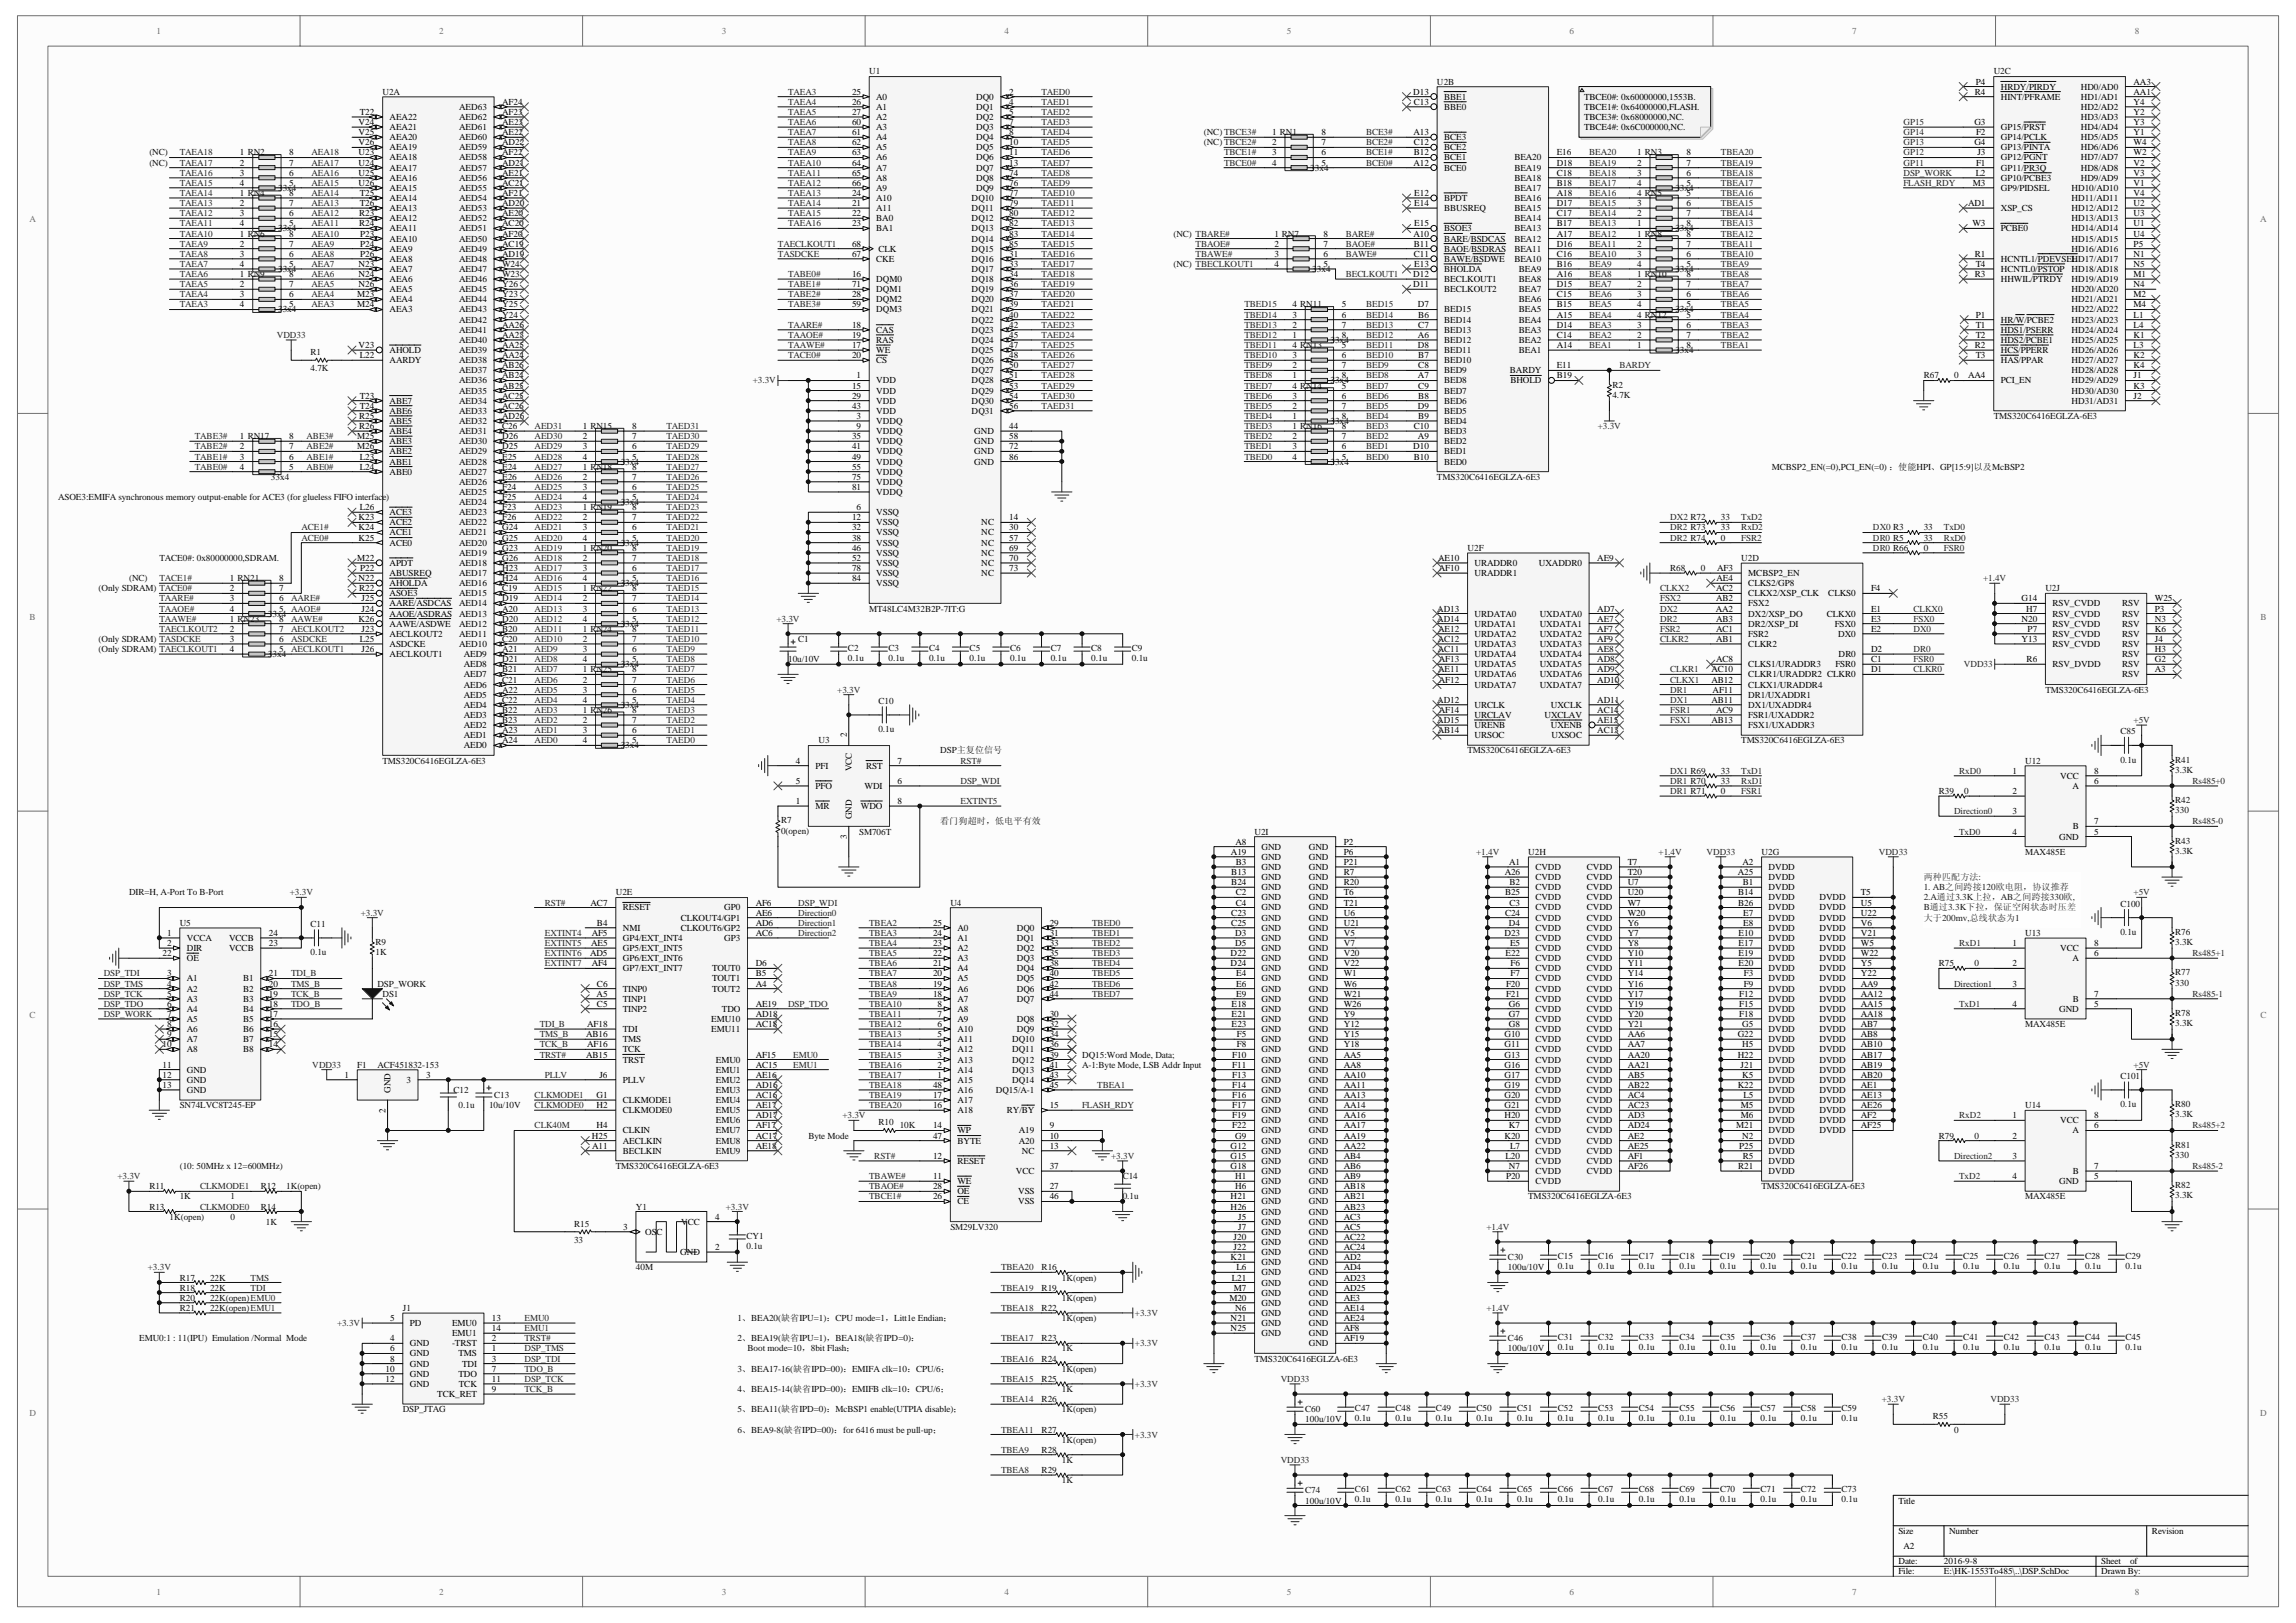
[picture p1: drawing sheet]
<svg xmlns="http://www.w3.org/2000/svg" width="297mm" height="210mm" viewBox="0 0 297 210" stroke-linecap="round" stroke-linejoin="round" font-family="sans-serif">
<defs><g id="words">
<g font-size="1.2" fill="#706f64">
<text x="20.3" y="4.4">1</text>
<text x="56.8" y="4.4">2</text>
<text x="93.4" y="4.4">3</text>
<text x="129.9" y="4.4">4</text>
<text x="166.5" y="4.4">5</text>
<text x="203" y="4.4">6</text>
<text x="239.6" y="4.4">7</text>
<text x="276.2" y="4.4">8</text>
<text x="3.8" y="28.8">A</text>
<text x="292.4" y="28.8">A</text>
<text x="3.8" y="80.3">B</text>
<text x="292.4" y="80.3">B</text>
<text x="3.8" y="131.7">C</text>
<text x="292.4" y="131.7">C</text>
<text x="3.8" y="183.2">D</text>
<text x="292.4" y="183.2">D</text>
<text x="20.3" y="206.3">1</text>
<text x="56.8" y="206.3">2</text>
<text x="93.4" y="206.3">3</text>
<text x="129.9" y="206.3">4</text>
<text x="166.5" y="206.3">5</text>
<text x="203" y="206.3">6</text>
<text x="239.6" y="206.3">7</text>
<text x="276.2" y="206.3">8</text>
</g>
<g font-size="1.2" fill="#0e0e0e">
<text x="112.5" y="9.6">U1</text>
<text x="185.9" y="10.9">U2B</text>
<text x="257.9" y="9.6">U2C</text>
<text x="49.5" y="12.2">U2A</text>
<text x="155.7" y="17.5">(NC) TBCE3#</text>
<text x="19.3" y="20.1">(NC)</text>
<text x="19.3" y="21.4">(NC)</text>
<text x="155.7" y="18.8">(NC) TBCE2#</text>
<text x="169.5" y="22.1">33x4</text>
<text x="36" y="30">33x4</text>
<text x="36" y="24.7">33x4</text>
<text x="216.7" y="24.7">33x4</text>
<text x="216.7" y="30">33x4</text>
<text x="36" y="35.2">33x4</text>
<text x="151.8" y="30.6">(NC) TBARE#</text>
<text x="151.8" y="34.5">(NC) TBECLKOUT1</text>
<text x="169.8" y="35.2">33x4</text>
<text x="216.7" y="35.2">33x4</text>
<text x="36" y="40.4">33x4</text>
<text x="216.7" y="40.4">33x4</text>
<text x="40.2" y="46">R1</text>
<text x="172.1" y="44.4">33x4</text>
<text x="216.7" y="45.7">33x4</text>
<text x="40.2" y="48">4.7K</text>
<text x="172.1" y="49.6">33x4</text>
<text x="208.6" y="50.1">R2</text>
<text x="208.6" y="51.5">4.7K</text>
<text x="248.9" y="49">R67</text>
<text x="252.8" y="49">0</text>
<text x="172.1" y="54.9">33x4</text>
<text x="257.9" y="54.2">TMS320C6416EGLZA-6E3</text>
<text x="7.5" y="64.7">ASOE3:EMIFA synchronous memory output-enable for ACE3 (for glueless FIFO interface)</text>
<text x="35" y="62.1">33x4</text>
<text x="80.3" y="65.3">33x4</text>
<text x="80.3" y="60.1">33x4</text>
<text x="172.1" y="60.1">33x4</text>
<text x="185.9" y="62.1">TMS320C6416EGLZA-6E3</text>
<text x="229.2" y="60.8">MCBSP2_EN(=0),PCI_EN(=0) ：使能HPI、GP[15:9]以及McBSP2</text>
<text x="80.3" y="70.6">33x4</text>
<text x="189.8" y="71.2">U2F</text>
<text x="222.6" y="67.3">33</text>
<text x="222.6" y="68.6">33</text>
<text x="222.6" y="69.9">0</text>
<text x="248.9" y="68.6">33</text>
<text x="248.9" y="69.9">33</text>
<text x="248.9" y="71.2">0</text>
<text x="12.8" y="76.5">(Only SDRAM) TACE0#</text>
<text x="16.7" y="75.2">(NC)</text>
<text x="20.6" y="72.6">TACE0#: 0x80000000,SDRAM.</text>
<text x="80.3" y="75.8">33x4</text>
<text x="216.1" y="73.9">R68</text>
<text x="220" y="73.9">0</text>
<text x="225.3" y="72.6">U2D</text>
<text x="264.6" y="76.5">U2J</text>
<text x="12.8" y="83.1">(Only SDRAM) TASDCKE</text>
<text x="34.7" y="79.8">33x4</text>
<text x="80.3" y="81.1">33x4</text>
<text x="103.3" y="83.1">C1</text>
<text x="112.5" y="79.1">MT48LC4M32B2P-7IT:G</text>
<text x="12.8" y="84.4">(Only SDRAM) TAECLKOUT1</text>
<text x="34.7" y="85">33x4</text>
<text x="80.3" y="86.3">33x4</text>
<text x="102" y="85.7">10u/10V</text>
<text x="109.7" y="84.2">C2</text>
<text x="109.7" y="85.6">0.1u</text>
<text x="115" y="84.2">C3</text>
<text x="115" y="85.6">0.1u</text>
<text x="120.2" y="84.2">C4</text>
<text x="120.2" y="85.6">0.1u</text>
<text x="125.4" y="84.2">C5</text>
<text x="125.4" y="85.6">0.1u</text>
<text x="130.7" y="84.2">C6</text>
<text x="130.7" y="85.6">0.1u</text>
<text x="135.9" y="84.2">C7</text>
<text x="135.9" y="85.6">0.1u</text>
<text x="141.2" y="84.2">C8</text>
<text x="141.2" y="85.6">0.1u</text>
<text x="146.4" y="84.2">C9</text>
<text x="146.4" y="85.6">0.1u</text>
<text x="264.6" y="89.6">TMS320C6416EGLZA-6E3</text>
<text x="80.3" y="91.6">33x4</text>
<text x="113.6" y="91.1">C10</text>
<text x="113.6" y="94.7">0.1u</text>
<text x="274.3" y="95">C85</text>
<text x="49.5" y="98.8">TMS320C6416EGLZA-6E3</text>
<text x="80.3" y="96.8">33x4</text>
<text x="105.9" y="96.2">U3</text>
<text x="121.6" y="97.5">DSP主复位信号</text>
<text x="189.8" y="97.5">TMS320C6416EGLZA-6E3</text>
<text x="222.6" y="100.1">33</text>
<text x="222.6" y="101.4">33</text>
<text x="225.3" y="96.2">TMS320C6416EGLZA-6E3</text>
<text x="262" y="98.8">U12</text>
<text x="274.3" y="98.7">0.1u</text>
<text x="281.4" y="98.7">R41</text>
<text x="281.4" y="100">3.3K</text>
<text x="101" y="106.5">R7</text>
<text x="101" y="107.8">0(open)</text>
<text x="111.1" y="108">SM706T</text>
<text x="121.6" y="106.7">看门狗超时，低电平有效</text>
<text x="162.3" y="108">U2I</text>
<text x="222.6" y="102.7">0</text>
<text x="250.8" y="102.7">R39</text>
<text x="254.1" y="102.7">0</text>
<text x="281.4" y="103.9">R42</text>
<text x="281.4" y="105.2">330</text>
<text x="197.7" y="110.6">U2H</text>
<text x="227.9" y="110.6">U2G</text>
<text x="262" y="110.6">MAX485E</text>
<text x="281.4" y="109.2">R43</text>
<text x="281.4" y="110.5">3.3K</text>
<text x="16.7" y="115.8">DIR=H, A-Port To B-Port</text>
<text x="23.3" y="119.8">U5</text>
<text x="40.2" y="119.9">C11</text>
<text x="79.7" y="115.8">U2E</text>
<text x="123" y="117.2">U4</text>
<text x="274.3" y="117.3">C100</text>
<text x="40.2" y="123.6">0.1u</text>
<text x="48.6" y="122.3">R9</text>
<text x="48.6" y="123.6">1K</text>
<text x="250.8" y="125">R75</text>
<text x="255.4" y="125">0</text>
<text x="262" y="121.1">U13</text>
<text x="274.3" y="120.9">0.1u</text>
<text x="281.4" y="120.9">R76</text>
<text x="281.4" y="122.3">3.3K</text>
<text x="48.8" y="127.6">DSP_WORK</text>
<text x="49.5" y="128.9">DS1</text>
<text x="281.4" y="126.2">R77</text>
<text x="281.4" y="127.5">330</text>
<text x="281.4" y="131.4">R78</text>
<text x="140" y="136.8">DQ15:Word Mode, Data;</text>
<text x="262" y="132.9">MAX485E</text>
<text x="281.4" y="132.8">3.3K</text>
<text x="23.3" y="143.4">SN74LVC8T245-EP</text>
<text x="46.2" y="138.1">F1</text>
<text x="48.8" y="138.1">ACF451832-153</text>
<text x="58.7" y="141.4">C12</text>
<text x="59.3" y="143.4">0.1u</text>
<text x="63.3" y="143.4">10u/10V</text>
<text x="63.9" y="142.1">C13</text>
<text x="140" y="138.1">A-1:Byte Mode, LSB Addr Input</text>
<text x="262" y="143.4">U14</text>
<text x="274.3" y="139.6">C101</text>
<text x="274.3" y="143.2">0.1u</text>
<text x="281.4" y="143.2">R80</text>
<text x="104.6" y="147.3">Byte Mode</text>
<text x="113.6" y="145.6">R10</text>
<text x="116.4" y="146">10K</text>
<text x="250.8" y="147.3">R79</text>
<text x="255.4" y="147.3">0</text>
<text x="281.4" y="148.5">R81</text>
<text x="281.4" y="149.8">330</text>
<text x="281.4" y="144.5">3.3K</text>
<text x="19.3" y="153.9">R11</text>
<text x="23.3" y="151.2">(10: 50MHz x 12=600MHz)</text>
<text x="23.3" y="155.2">1K</text>
<text x="29.8" y="155.2">1</text>
<text x="33.7" y="153.9">R12</text>
<text x="37" y="153.9">1K(open)</text>
<text x="79.7" y="151.2">TMS320C6416EGLZA-6E3</text>
<text x="145.2" y="152.5">C14</text>
<text x="145.2" y="155.2">0.1u</text>
<text x="197.7" y="155.2">TMS320C6416EGLZA-6E3</text>
<text x="227.9" y="153.9">TMS320C6416EGLZA-6E3</text>
<text x="262" y="155.2">MAX485E</text>
<text x="281.4" y="153.7">R82</text>
<text x="281.4" y="155">3.3K</text>
<text x="19.3" y="156.5">R13</text>
<text x="21.9" y="157.8">1K(open)</text>
<text x="29.8" y="157.8">0</text>
<text x="33.7" y="156.5">R14</text>
<text x="34.4" y="158.5">1K</text>
<text x="74.3" y="158.7">R15</text>
<text x="74.3" y="160.8">33</text>
<text x="82.3" y="156.5">Y1</text>
<text x="96.6" y="160.3">CY1</text>
<text x="96.6" y="161.6">0.1u</text>
<text x="123" y="159.1">SM29LV320</text>
<text x="23.3" y="165.7">R17</text>
<text x="23.3" y="167">R18</text>
<text x="27.2" y="165.7">22K</text>
<text x="27.2" y="167">22K</text>
<text x="82.3" y="164.4">40M</text>
<text x="134.7" y="167">R19</text>
<text x="134.7" y="164.4">R16</text>
<text x="137.4" y="165.7">1K(open)</text>
<text x="195.1" y="163">C30</text>
<text x="195.1" y="164.4">100u/10V</text>
<text x="201.5" y="162.9">C15</text>
<text x="201.5" y="164.2">0.1u</text>
<text x="206.8" y="162.9">C16</text>
<text x="206.8" y="164.2">0.1u</text>
<text x="212" y="162.9">C17</text>
<text x="212" y="164.2">0.1u</text>
<text x="217.3" y="162.9">C18</text>
<text x="217.3" y="164.2">0.1u</text>
<text x="222.5" y="162.9">C19</text>
<text x="222.5" y="164.2">0.1u</text>
<text x="227.7" y="162.9">C20</text>
<text x="227.7" y="164.2">0.1u</text>
<text x="233" y="162.9">C21</text>
<text x="233" y="164.2">0.1u</text>
<text x="238.2" y="162.9">C22</text>
<text x="238.2" y="164.2">0.1u</text>
<text x="243.5" y="162.9">C23</text>
<text x="243.5" y="164.2">0.1u</text>
<text x="248.7" y="162.9">C24</text>
<text x="248.7" y="164.2">0.1u</text>
<text x="254" y="162.9">C25</text>
<text x="254" y="164.2">0.1u</text>
<text x="259.2" y="162.9">C26</text>
<text x="259.2" y="164.2">0.1u</text>
<text x="264.5" y="162.9">C27</text>
<text x="264.5" y="164.2">0.1u</text>
<text x="269.7" y="162.9">C28</text>
<text x="269.7" y="164.2">0.1u</text>
<text x="275" y="162.9">C29</text>
<text x="275" y="164.2">0.1u</text>
<text x="18" y="173.5">EMU0:1 : 11(IPU) Emulation /Normal Mode</text>
<text x="23.3" y="168.3">R20</text>
<text x="23.3" y="169.6">R21</text>
<text x="27.2" y="168.3">22K(open)EMU0</text>
<text x="27.2" y="169.6">22K(open)EMU1</text>
<text x="52.1" y="169.6">J1</text>
<text x="95.4" y="170.9">1、BEA20(缺省IPU=1)：CPU mode=1，Litt1e Endian；</text>
<text x="95.4" y="173.5">2、BEA19(缺省IPU=1)，BEA18(缺省IPD=0)：</text>
<text x="134.7" y="169.6">R22</text>
<text x="134.7" y="173.5">R23</text>
<text x="137.4" y="170.9">1K(open)</text>
<text x="137.4" y="168.3">1K(open)</text>
<text x="195.1" y="173.5">C46</text>
<text x="201.5" y="173.4">C31</text>
<text x="206.8" y="173.4">C32</text>
<text x="212" y="173.4">C33</text>
<text x="217.3" y="173.4">C34</text>
<text x="222.5" y="173.4">C35</text>
<text x="227.7" y="173.4">C36</text>
<text x="233" y="173.4">C37</text>
<text x="238.2" y="173.4">C38</text>
<text x="243.5" y="173.4">C39</text>
<text x="248.7" y="173.4">C40</text>
<text x="254" y="173.4">C41</text>
<text x="259.2" y="173.4">C42</text>
<text x="264.5" y="173.4">C43</text>
<text x="269.7" y="173.4">C44</text>
<text x="275" y="173.4">C45</text>
<text x="95.4" y="177.5">3、BEA17-16(缺省IPD=00)：EMIFA clk=10：CPU/6；</text>
<text x="96.7" y="174.8">Boot mode=10，8bit Flash；</text>
<text x="134.7" y="176.1">R24</text>
<text x="134.7" y="178.8">R25</text>
<text x="137.4" y="174.8">1K</text>
<text x="137.4" y="177.5">1K(open)</text>
<text x="162.3" y="176.1">TMS320C6416EGLZA-6E3</text>
<text x="195.1" y="174.8">100u/10V</text>
<text x="201.5" y="174.7">0.1u</text>
<text x="206.8" y="174.7">0.1u</text>
<text x="212" y="174.7">0.1u</text>
<text x="217.3" y="174.7">0.1u</text>
<text x="222.5" y="174.7">0.1u</text>
<text x="227.7" y="174.7">0.1u</text>
<text x="233" y="174.7">0.1u</text>
<text x="238.2" y="174.7">0.1u</text>
<text x="243.5" y="174.7">0.1u</text>
<text x="248.7" y="174.7">0.1u</text>
<text x="254" y="174.7">0.1u</text>
<text x="259.2" y="174.7">0.1u</text>
<text x="264.5" y="174.7">0.1u</text>
<text x="269.7" y="174.7">0.1u</text>
<text x="275" y="174.7">0.1u</text>
<text x="52.1" y="182.7">DSP_JTAG</text>
<text x="95.4" y="182.7">5、BEA11(缺省IPD=0)：McBSP1 enable(UTPIA disable)；</text>
<text x="95.4" y="180.1">4、BEA15-14(缺省IPD=00)：EMIFB clk=10：CPU/6；</text>
<text x="95.4" y="185.3">6、BEA9-8(缺省IPD=00)：for 6416 must be pull-up；</text>
<text x="134.7" y="181.4">R26</text>
<text x="134.7" y="185.3">R27</text>
<text x="137.4" y="180.1">1K</text>
<text x="137.4" y="182.7">1K(open)</text>
<text x="168.9" y="182.7">C60</text>
<text x="168.9" y="184">100u/10V</text>
<text x="175.3" y="182.6">C47</text>
<text x="175.3" y="183.9">0.1u</text>
<text x="180.5" y="182.6">C48</text>
<text x="180.5" y="183.9">0.1u</text>
<text x="185.8" y="182.6">C49</text>
<text x="185.8" y="183.9">0.1u</text>
<text x="191" y="182.6">C50</text>
<text x="191" y="183.9">0.1u</text>
<text x="196.3" y="182.6">C51</text>
<text x="196.3" y="183.9">0.1u</text>
<text x="201.5" y="182.6">C52</text>
<text x="201.5" y="183.9">0.1u</text>
<text x="206.8" y="182.6">C53</text>
<text x="206.8" y="183.9">0.1u</text>
<text x="212" y="182.6">C54</text>
<text x="212" y="183.9">0.1u</text>
<text x="217.3" y="182.6">C55</text>
<text x="217.3" y="183.9">0.1u</text>
<text x="222.5" y="182.6">C56</text>
<text x="222.5" y="183.9">0.1u</text>
<text x="227.7" y="182.6">C57</text>
<text x="227.7" y="183.9">0.1u</text>
<text x="233" y="182.6">C58</text>
<text x="233" y="183.9">0.1u</text>
<text x="238.2" y="182.6">C59</text>
<text x="238.2" y="183.9">0.1u</text>
<text x="250.1" y="183.6">R55</text>
<text x="252.8" y="185.3">0</text>
<text x="134.7" y="188">R28</text>
<text x="134.7" y="190.6">R29</text>
<text x="137.4" y="186.6">1K(open)</text>
<text x="137.4" y="189.3">1K</text>
<text x="137.4" y="191.9">1K</text>
<text x="168.9" y="193.2">C74</text>
<text x="168.9" y="194.5">100u/10V</text>
<text x="175.3" y="193.1">C61</text>
<text x="175.3" y="194.4">0.1u</text>
<text x="180.5" y="193.1">C62</text>
<text x="180.5" y="194.4">0.1u</text>
<text x="185.8" y="193.1">C63</text>
<text x="185.8" y="194.4">0.1u</text>
<text x="191" y="193.1">C64</text>
<text x="191" y="194.4">0.1u</text>
<text x="196.3" y="193.1">C65</text>
<text x="196.3" y="194.4">0.1u</text>
<text x="201.5" y="193.1">C66</text>
<text x="201.5" y="194.4">0.1u</text>
<text x="206.8" y="193.1">C67</text>
<text x="206.8" y="194.4">0.1u</text>
<text x="212" y="193.1">C68</text>
<text x="212" y="194.4">0.1u</text>
<text x="217.3" y="193.1">C69</text>
<text x="217.3" y="194.4">0.1u</text>
<text x="222.5" y="193.1">C70</text>
<text x="222.5" y="194.4">0.1u</text>
<text x="227.7" y="193.1">C71</text>
<text x="227.7" y="194.4">0.1u</text>
<text x="233" y="193.1">C72</text>
<text x="233" y="194.4">0.1u</text>
<text x="238.2" y="193.1">C73</text>
<text x="238.2" y="194.4">0.1u</text>
</g>
<g font-size="1.2">
<text x="255.6" y="10.9">P4</text>
<text x="258.8" y="11.6">HRDY/PIRDY</text>
<text x="269.2" y="11.6">HD0/AD0</text>
<text x="276" y="10.9">AA3</text>
<text x="46.4" y="17.5">V25</text>
<text x="46.4" y="16.2">V24</text>
<text x="46.5" y="14.9">T22</text>
<text x="50.4" y="16.8">AEA21</text>
<text x="50.4" y="15.5">AEA22</text>
<text x="59.4" y="16.8">AED61</text>
<text x="59.4" y="15.5">AED62</text>
<text x="59.4" y="14.2">AED63</text>
<text x="65" y="17.5">AE22</text>
<text x="65" y="16.2">AE23</text>
<text x="65" y="14.9">AF23</text>
<text x="65" y="13.5">AF24</text>
<text x="110.2" y="12.2">25</text>
<text x="110.2" y="13.5">26</text>
<text x="110.2" y="14.9">27</text>
<text x="110.2" y="16.2">60</text>
<text x="110.2" y="17.5">61</text>
<text x="113.4" y="12.9">A0</text>
<text x="113.4" y="14.2">A1</text>
<text x="113.4" y="15.5">A2</text>
<text x="113.4" y="16.8">A3</text>
<text x="126.3" y="12.9">DQ0</text>
<text x="126.3" y="14.2">DQ1</text>
<text x="126.3" y="15.5">DQ2</text>
<text x="126.3" y="16.8">DQ3</text>
<text x="130.6" y="12.2">2</text>
<text x="130.6" y="13.5">4</text>
<text x="130.6" y="14.9">5</text>
<text x="130.6" y="16.2">7</text>
<text x="130.6" y="17.5">8</text>
<text x="164.6" y="17.5">1 RN1</text>
<text x="171" y="17.5">8</text>
<text x="182.8" y="12.2">D13</text>
<text x="182.9" y="17.5">A13</text>
<text x="182.9" y="13.5">C13</text>
<text x="186.8" y="14.2">BBE0</text>
<text x="186.8" y="12.9">BBE1</text>
<text x="204.9" y="12.9">TBCE0#: 0x60000000,1553B.</text>
<text x="204.9" y="14.2">TBCE1#: 0x64000000,FLASH.</text>
<text x="204.9" y="15.5">TBCE3#: 0x68000000,NC.</text>
<text x="204.9" y="16.8">TBCE4#: 0x6C000000,NC.</text>
<text x="255.4" y="16.2">G3</text>
<text x="255.5" y="12.2">R4</text>
<text x="255.6" y="17.5">F2</text>
<text x="258.8" y="12.9">HINT/PFRAME</text>
<text x="258.8" y="16.8">GP15/PRST</text>
<text x="269.2" y="12.9">HD1/AD1</text>
<text x="269.2" y="14.2">HD2/AD2</text>
<text x="269.2" y="15.5">HD3/AD3</text>
<text x="269.2" y="16.8">HD4/AD4</text>
<text x="276" y="12.2">AA1</text>
<text x="276" y="13.5">Y4</text>
<text x="276" y="14.9">Y2</text>
<text x="276" y="16.2">Y3</text>
<text x="276" y="17.5">Y1</text>
<text x="31" y="20.1">1 RN2</text>
<text x="31" y="21.4">2</text>
<text x="31" y="22.7">3</text>
<text x="37.4" y="22.7">6</text>
<text x="37.4" y="21.4">7</text>
<text x="37.4" y="20.1">8</text>
<text x="46.4" y="22.7">U25</text>
<text x="46.4" y="21.4">U24</text>
<text x="46.4" y="20.1">U23</text>
<text x="46.4" y="18.8">V26</text>
<text x="50.4" y="23.4">AEA16</text>
<text x="50.4" y="22.1">AEA17</text>
<text x="50.4" y="20.8">AEA18</text>
<text x="50.4" y="19.5">AEA19</text>
<text x="50.4" y="18.1">AEA20</text>
<text x="59.4" y="23.4">AED56</text>
<text x="59.4" y="22.1">AED57</text>
<text x="59.4" y="20.8">AED58</text>
<text x="59.4" y="19.5">AED59</text>
<text x="59.4" y="18.1">AED60</text>
<text x="65" y="22.7">AE21</text>
<text x="65" y="21.4">AD21</text>
<text x="65" y="20.1">AF22</text>
<text x="65" y="18.8">AD22</text>
<text x="110.2" y="18.8">62</text>
<text x="110.2" y="20.1">63</text>
<text x="110.2" y="21.4">64</text>
<text x="110.2" y="22.7">65</text>
<text x="113.4" y="18.1">A4</text>
<text x="113.4" y="19.5">A5</text>
<text x="113.4" y="20.8">A6</text>
<text x="113.4" y="22.1">A7</text>
<text x="113.4" y="23.4">A8</text>
<text x="126.3" y="18.1">DQ4</text>
<text x="126.3" y="19.5">DQ5</text>
<text x="126.3" y="20.8">DQ6</text>
<text x="126.3" y="22.1">DQ7</text>
<text x="126.3" y="23.4">DQ8</text>
<text x="130.6" y="18.8">10</text>
<text x="130.6" y="20.1">11</text>
<text x="130.6" y="21.4">13</text>
<text x="130.6" y="22.7">74</text>
<text x="164.6" y="18.8">2</text>
<text x="164.6" y="20.1">3</text>
<text x="164.6" y="21.4">4</text>
<text x="171" y="21.4">5</text>
<text x="171" y="20.1">6</text>
<text x="171" y="18.8">7</text>
<text x="182.9" y="21.4">A12</text>
<text x="182.9" y="20.1">B12</text>
<text x="182.9" y="18.8">C12</text>
<text x="186.8" y="22.1">BCE0</text>
<text x="186.8" y="20.8">BCE1</text>
<text x="186.8" y="19.5">BCE2</text>
<text x="186.8" y="18.1">BCE3</text>
<text x="195.9" y="23.4">BEA18</text>
<text x="195.9" y="22.1">BEA19</text>
<text x="195.9" y="20.8">BEA20</text>
<text x="201.4" y="22.7">C18</text>
<text x="201.4" y="21.4">D18</text>
<text x="201.4" y="20.1">E16</text>
<text x="211.8" y="20.1">1 RN3</text>
<text x="211.8" y="21.4">2</text>
<text x="211.8" y="22.7">3</text>
<text x="218.2" y="22.7">6</text>
<text x="218.2" y="21.4">7</text>
<text x="218.2" y="20.1">8</text>
<text x="255.4" y="18.8">G4</text>
<text x="255.6" y="22.7">L2</text>
<text x="255.6" y="21.4">F1</text>
<text x="255.8" y="20.1">J3</text>
<text x="258.8" y="18.1">GP14/PCLK</text>
<text x="258.8" y="19.5">GP13/PINTA</text>
<text x="258.8" y="20.8">GP12/PGNT</text>
<text x="258.8" y="22.1">GP11/PR3Q</text>
<text x="258.8" y="23.4">GP10/PCBE3</text>
<text x="269.2" y="18.1">HD5/AD5</text>
<text x="269.2" y="19.5">HD6/AD6</text>
<text x="269.2" y="20.8">HD7/AD7</text>
<text x="269.2" y="22.1">HD8/AD8</text>
<text x="269.2" y="23.4">HD9/AD9</text>
<text x="276" y="18.8">W4</text>
<text x="276" y="20.1">W2</text>
<text x="276" y="21.4">V2</text>
<text x="276" y="22.7">V3</text>
<text x="31" y="25.4">1 RN4</text>
<text x="31" y="26.7">2</text>
<text x="31" y="28">3</text>
<text x="31" y="29.3">4</text>
<text x="31" y="24">4</text>
<text x="37.4" y="29.3">5</text>
<text x="37.4" y="28">6</text>
<text x="37.4" y="26.7">7</text>
<text x="37.4" y="25.4">8</text>
<text x="37.4" y="24">5</text>
<text x="46.4" y="24">U26</text>
<text x="46.5" y="29.3">R24</text>
<text x="46.5" y="28">R23</text>
<text x="46.5" y="26.7">T26</text>
<text x="46.5" y="25.4">T25</text>
<text x="50.4" y="30">AEA11</text>
<text x="50.4" y="28.6">AEA12</text>
<text x="50.4" y="27.3">AEA13</text>
<text x="50.4" y="26">AEA14</text>
<text x="50.4" y="24.7">AEA15</text>
<text x="59.4" y="30">AED51</text>
<text x="59.4" y="28.6">AED52</text>
<text x="59.4" y="27.3">AED53</text>
<text x="59.4" y="26">AED54</text>
<text x="59.4" y="24.7">AED55</text>
<text x="65" y="29.3">AC20</text>
<text x="65" y="28">AE20</text>
<text x="65" y="26.7">AD20</text>
<text x="65" y="25.4">AF21</text>
<text x="65" y="24">AC21</text>
<text x="110.2" y="28">22</text>
<text x="110.2" y="29.3">23</text>
<text x="110.2" y="25.4">24</text>
<text x="110.2" y="24">66</text>
<text x="110.2" y="26.7">21</text>
<text x="113.4" y="28.6">BA0</text>
<text x="113.4" y="30">BA1</text>
<text x="113.4" y="26">A10</text>
<text x="113.4" y="24.7">A9</text>
<text x="113.4" y="27.3">A11</text>
<text x="125.7" y="26">DQ10</text>
<text x="125.7" y="27.3">DQ11</text>
<text x="125.7" y="28.6">DQ12</text>
<text x="125.7" y="30">DQ13</text>
<text x="126.3" y="24.7">DQ9</text>
<text x="130.6" y="25.4">77</text>
<text x="130.6" y="26.7">79</text>
<text x="130.6" y="28">80</text>
<text x="130.6" y="29.3">82</text>
<text x="130.6" y="24">76</text>
<text x="183" y="25.4">E12</text>
<text x="183" y="26.7">E14</text>
<text x="183" y="29.3">E15</text>
<text x="186.8" y="26">BPDT</text>
<text x="186.8" y="27.3">BBUSREQ</text>
<text x="186.8" y="30">BSOE3</text>
<text x="195.9" y="30">BEA13</text>
<text x="195.9" y="28.6">BEA14</text>
<text x="195.9" y="27.3">BEA15</text>
<text x="195.9" y="26">BEA16</text>
<text x="195.9" y="24.7">BEA17</text>
<text x="201.4" y="29.3">B17</text>
<text x="201.4" y="28">C17</text>
<text x="201.4" y="26.7">D17</text>
<text x="201.4" y="25.4">A18</text>
<text x="201.4" y="24">B18</text>
<text x="211.8" y="24">4</text>
<text x="211.8" y="25.4">4 RN5</text>
<text x="211.8" y="26.7">3</text>
<text x="211.8" y="28">2</text>
<text x="211.8" y="29.3">1</text>
<text x="218.2" y="24">5</text>
<text x="218.2" y="29.3">8</text>
<text x="218.2" y="28">7</text>
<text x="218.2" y="26.7">6</text>
<text x="218.2" y="25.4">5</text>
<text x="254.6" y="26.7">AD1</text>
<text x="255.2" y="29.3">W3</text>
<text x="255.2" y="24">M3</text>
<text x="258.8" y="24.7">GP9/PIDSEL</text>
<text x="258.8" y="27.3">XSP_CS</text>
<text x="258.8" y="30">PCBE0</text>
<text x="268" y="24.7">HD10/AD10</text>
<text x="268" y="26">HD11/AD11</text>
<text x="268" y="27.3">HD12/AD12</text>
<text x="268" y="28.6">HD13/AD13</text>
<text x="268" y="30">HD14/AD14</text>
<text x="276" y="24">V1</text>
<text x="276" y="25.4">V4</text>
<text x="276" y="26.7">U2</text>
<text x="276" y="28">U3</text>
<text x="276" y="29.3">U1</text>
<text x="31" y="35.9">1 RN9</text>
<text x="31" y="30.6">1 RN6</text>
<text x="31" y="31.9">2</text>
<text x="31" y="33.2">3</text>
<text x="31" y="34.5">4</text>
<text x="37.4" y="35.9">8</text>
<text x="37.4" y="34.5">5</text>
<text x="37.4" y="33.2">6</text>
<text x="37.4" y="31.9">7</text>
<text x="37.4" y="30.6">8</text>
<text x="46.4" y="35.9">N24</text>
<text x="46.4" y="34.5">N23</text>
<text x="46.6" y="33.2">P26</text>
<text x="46.6" y="31.9">P24</text>
<text x="46.6" y="30.6">P23</text>
<text x="50.4" y="35.2">AEA7</text>
<text x="50.4" y="33.9">AEA8</text>
<text x="50.4" y="32.6">AEA9</text>
<text x="50.4" y="31.3">AEA10</text>
<text x="59.4" y="35.2">AED47</text>
<text x="59.4" y="33.9">AED48</text>
<text x="59.4" y="32.6">AED49</text>
<text x="59.4" y="31.3">AED50</text>
<text x="65" y="35.9">W23</text>
<text x="65" y="34.5">W24</text>
<text x="65" y="33.2">AD19</text>
<text x="65" y="31.9">AC19</text>
<text x="65" y="30.6">AF20</text>
<text x="110.2" y="31.9">68</text>
<text x="110.2" y="33.2">67</text>
<text x="110.2" y="35.9">16</text>
<text x="113.4" y="33.9">CKE</text>
<text x="113.6" y="32.6">CLK</text>
<text x="125.7" y="31.3">DQ14</text>
<text x="125.7" y="32.6">DQ15</text>
<text x="125.7" y="33.9">DQ16</text>
<text x="125.7" y="35.2">DQ17</text>
<text x="130.6" y="30.6">83</text>
<text x="130.6" y="31.9">85</text>
<text x="130.6" y="33.2">31</text>
<text x="130.6" y="34.5">33</text>
<text x="130.6" y="35.9">34</text>
<text x="164.9" y="30.6">1 RN7</text>
<text x="164.9" y="31.9">2</text>
<text x="164.9" y="33.2">3</text>
<text x="164.9" y="34.5">4</text>
<text x="171.2" y="34.5">5</text>
<text x="171.2" y="33.2">6</text>
<text x="171.2" y="31.9">7</text>
<text x="171.2" y="30.6">8</text>
<text x="182.8" y="35.9">D12</text>
<text x="182.9" y="30.6">A10</text>
<text x="182.9" y="31.9">B11</text>
<text x="182.9" y="33.2">C11</text>
<text x="183" y="34.5">E13</text>
<text x="186.8" y="35.2">BHOLDA</text>
<text x="186.8" y="31.3">BARE/BSDCAS</text>
<text x="186.8" y="32.6">BAOE/BSDRAS</text>
<text x="186.8" y="33.9">BAWE/BSDWE</text>
<text x="195.9" y="33.9">BEA10</text>
<text x="195.9" y="32.6">BEA11</text>
<text x="195.9" y="31.3">BEA12</text>
<text x="196.5" y="35.2">BEA9</text>
<text x="201.4" y="33.2">C16</text>
<text x="201.4" y="31.9">D16</text>
<text x="201.4" y="30.6">A17</text>
<text x="201.4" y="35.9">A16</text>
<text x="201.4" y="34.5">B16</text>
<text x="211.8" y="35.9">1 RN10</text>
<text x="211.8" y="30.6">1 RN8</text>
<text x="211.8" y="31.9">2</text>
<text x="211.8" y="33.2">3</text>
<text x="211.8" y="34.5">4</text>
<text x="218.2" y="35.9">8</text>
<text x="218.2" y="34.5">5</text>
<text x="218.2" y="33.2">6</text>
<text x="218.2" y="31.9">7</text>
<text x="218.2" y="30.6">8</text>
<text x="255.5" y="33.2">R1</text>
<text x="255.5" y="35.9">R3</text>
<text x="255.6" y="34.5">T4</text>
<text x="258.8" y="33.9">HCNTL1/PDEVSEL</text>
<text x="258.8" y="35.2">HCNTL0/PSTOP</text>
<text x="268" y="31.3">HD15/AD15</text>
<text x="268" y="32.6">HD16/AD16</text>
<text x="268" y="33.9">HD17/AD17</text>
<text x="268" y="35.2">HD18/AD18</text>
<text x="276" y="30.6">U4</text>
<text x="276" y="31.9">P5</text>
<text x="276" y="33.2">N1</text>
<text x="276" y="34.5">N5</text>
<text x="276" y="35.9">M1</text>
<text x="31" y="37.2">2</text>
<text x="31" y="38.5">3</text>
<text x="31" y="39.8">4</text>
<text x="37.4" y="39.8">5</text>
<text x="37.4" y="38.5">6</text>
<text x="37.4" y="37.2">7</text>
<text x="46.2" y="39.8">M24</text>
<text x="46.2" y="38.5">M23</text>
<text x="46.4" y="37.2">N26</text>
<text x="50.4" y="40.4">AEA3</text>
<text x="50.4" y="39.1">AEA4</text>
<text x="50.4" y="37.8">AEA5</text>
<text x="50.4" y="36.5">AEA6</text>
<text x="59.4" y="41.7">AED42</text>
<text x="59.4" y="40.4">AED43</text>
<text x="59.4" y="39.1">AED44</text>
<text x="59.4" y="37.8">AED45</text>
<text x="59.4" y="36.5">AED46</text>
<text x="65" y="41.1">Y24</text>
<text x="65" y="39.8">Y25</text>
<text x="65" y="38.5">Y23</text>
<text x="65" y="37.2">Y26</text>
<text x="110.2" y="37.2">71</text>
<text x="110.2" y="38.5">28</text>
<text x="110.2" y="39.8">59</text>
<text x="113.4" y="36.5">DQM0</text>
<text x="113.4" y="37.8">DQM1</text>
<text x="113.4" y="39.1">DQM2</text>
<text x="113.4" y="40.4">DQM3</text>
<text x="125.7" y="36.5">DQ18</text>
<text x="125.7" y="37.8">DQ19</text>
<text x="125.7" y="39.1">DQ20</text>
<text x="125.7" y="40.4">DQ21</text>
<text x="125.7" y="41.7">DQ22</text>
<text x="130.6" y="37.2">36</text>
<text x="130.6" y="38.5">37</text>
<text x="130.6" y="39.8">39</text>
<text x="130.6" y="41.1">40</text>
<text x="167.2" y="39.8">4 RN11</text>
<text x="167.2" y="41.1">3</text>
<text x="173.6" y="41.1">6</text>
<text x="173.6" y="39.8">5</text>
<text x="182.8" y="37.2">D11</text>
<text x="183.4" y="39.8">D7</text>
<text x="183.5" y="41.1">B6</text>
<text x="186.8" y="36.5">BECLKOUT1</text>
<text x="186.8" y="37.8">BECLKOUT2</text>
<text x="186.8" y="41.7">BED14</text>
<text x="186.8" y="40.4">BED15</text>
<text x="196.5" y="41.7">BEA4</text>
<text x="196.5" y="40.4">BEA5</text>
<text x="196.5" y="39.1">BEA6</text>
<text x="196.5" y="37.8">BEA7</text>
<text x="196.5" y="36.5">BEA8</text>
<text x="201.4" y="41.1">A15</text>
<text x="201.4" y="39.8">B15</text>
<text x="201.4" y="38.5">C15</text>
<text x="201.4" y="37.2">D15</text>
<text x="211.8" y="37.2">2</text>
<text x="211.8" y="38.5">3</text>
<text x="211.8" y="39.8">4</text>
<text x="211.8" y="41.1">4 RN12</text>
<text x="218.2" y="39.8">5</text>
<text x="218.2" y="38.5">6</text>
<text x="218.2" y="37.2">7</text>
<text x="218.2" y="41.1">5</text>
<text x="255.6" y="41.1">P1</text>
<text x="258.8" y="41.7">HR/W/PCBE2</text>
<text x="258.8" y="36.5">HHWIL/PTRDY</text>
<text x="268" y="36.5">HD19/AD19</text>
<text x="268" y="37.8">HD20/AD20</text>
<text x="268" y="39.1">HD21/AD21</text>
<text x="268" y="40.4">HD22/AD22</text>
<text x="268" y="41.7">HD23/AD23</text>
<text x="276" y="37.2">N4</text>
<text x="276" y="38.5">M2</text>
<text x="276" y="39.8">M4</text>
<text x="276" y="41.1">L1</text>
<text x="46.4" y="45">V23</text>
<text x="46.5" y="46.3">L22</text>
<text x="50.4" y="47">AARDY</text>
<text x="50.4" y="45.7">AHOLD</text>
<text x="59.4" y="47">AED38</text>
<text x="59.4" y="45.7">AED39</text>
<text x="59.4" y="44.4">AED40</text>
<text x="59.4" y="43.1">AED41</text>
<text x="65" y="47.6">AB26</text>
<text x="65" y="46.3">AA24</text>
<text x="65" y="45">AA25</text>
<text x="65" y="43.7">AA23</text>
<text x="65" y="42.4">AA26</text>
<text x="110.2" y="42.4">18</text>
<text x="110.2" y="43.7">19</text>
<text x="110.2" y="45">17</text>
<text x="110.2" y="46.3">20</text>
<text x="113.4" y="43.1">CAS</text>
<text x="113.4" y="44.4">RAS</text>
<text x="113.4" y="45.7">WE</text>
<text x="113.4" y="47">CS</text>
<text x="125.7" y="44.4">DQ24</text>
<text x="125.7" y="45.7">DQ25</text>
<text x="125.7" y="47">DQ26</text>
<text x="125.7" y="43.1">DQ23</text>
<text x="130.6" y="43.7">45</text>
<text x="130.6" y="45">47</text>
<text x="130.6" y="46.3">48</text>
<text x="130.6" y="47.6">50</text>
<text x="130.6" y="42.4">42</text>
<text x="167.2" y="45">4 RN13</text>
<text x="167.2" y="46.3">3</text>
<text x="167.2" y="47.6">2</text>
<text x="167.2" y="42.4">2</text>
<text x="167.2" y="43.7">1</text>
<text x="173.6" y="47.6">7</text>
<text x="173.6" y="46.3">6</text>
<text x="173.6" y="45">5</text>
<text x="173.6" y="43.7">8</text>
<text x="173.6" y="42.4">7</text>
<text x="183.4" y="45">D8</text>
<text x="183.4" y="43.7">A6</text>
<text x="183.5" y="47.6">C8</text>
<text x="183.5" y="46.3">B7</text>
<text x="183.5" y="42.4">C7</text>
<text x="186.8" y="47">BED10</text>
<text x="186.8" y="45.7">BED11</text>
<text x="186.8" y="44.4">BED12</text>
<text x="186.8" y="43.1">BED13</text>
<text x="196.5" y="45.7">BEA1</text>
<text x="196.5" y="44.4">BEA2</text>
<text x="196.5" y="43.1">BEA3</text>
<text x="201.4" y="45">A14</text>
<text x="201.4" y="43.7">C14</text>
<text x="201.4" y="42.4">D14</text>
<text x="201.4" y="47.6">E11</text>
<text x="211.8" y="42.4">3</text>
<text x="211.8" y="43.7">2</text>
<text x="211.8" y="45">1</text>
<text x="218.2" y="45">8</text>
<text x="218.2" y="43.7">7</text>
<text x="218.2" y="42.4">6</text>
<text x="255.5" y="45">R2</text>
<text x="255.6" y="46.3">T3</text>
<text x="255.6" y="43.7">T2</text>
<text x="255.6" y="42.4">T1</text>
<text x="258.8" y="47">HAS/PPAR</text>
<text x="258.8" y="45.7">HCS/PPERR</text>
<text x="258.8" y="44.4">HDS2/PCBE1</text>
<text x="258.8" y="43.1">HDS1/PSERR</text>
<text x="268" y="43.1">HD24/AD24</text>
<text x="268" y="44.4">HD25/AD25</text>
<text x="268" y="45.7">HD26/AD26</text>
<text x="268" y="47">HD27/AD27</text>
<text x="276" y="42.4">L4</text>
<text x="276" y="43.7">K1</text>
<text x="276" y="45">L3</text>
<text x="276" y="46.3">K2</text>
<text x="276" y="47.6">K4</text>
<text x="46.5" y="52.9">T24</text>
<text x="46.5" y="51.6">T23</text>
<text x="50.4" y="53.6">ABE6</text>
<text x="50.4" y="52.2">ABE7</text>
<text x="59.4" y="53.6">AED33</text>
<text x="59.4" y="52.2">AED34</text>
<text x="59.4" y="50.9">AED35</text>
<text x="59.4" y="49.6">AED36</text>
<text x="59.4" y="48.3">AED37</text>
<text x="65" y="52.9">AC26</text>
<text x="65" y="51.6">AC25</text>
<text x="65" y="50.3">AB25</text>
<text x="65" y="49">AB24</text>
<text x="110.2" y="50.3">15</text>
<text x="110.2" y="51.6">29</text>
<text x="110.2" y="52.9">43</text>
<text x="110.8" y="49">1</text>
<text x="113.4" y="49.6">VDD</text>
<text x="113.4" y="50.9">VDD</text>
<text x="113.4" y="52.2">VDD</text>
<text x="113.4" y="53.6">VDD</text>
<text x="125.7" y="48.3">DQ27</text>
<text x="125.7" y="49.6">DQ28</text>
<text x="125.7" y="50.9">DQ29</text>
<text x="125.7" y="52.2">DQ30</text>
<text x="125.7" y="53.6">DQ31</text>
<text x="130.6" y="49">51</text>
<text x="130.6" y="50.3">53</text>
<text x="130.6" y="51.6">54</text>
<text x="130.6" y="52.9">56</text>
<text x="167.2" y="50.3">4 RN14</text>
<text x="167.2" y="51.6">3</text>
<text x="167.2" y="52.9">2</text>
<text x="167.2" y="49">1</text>
<text x="173.6" y="52.9">7</text>
<text x="173.6" y="51.6">6</text>
<text x="173.6" y="50.3">5</text>
<text x="173.6" y="49">8</text>
<text x="183.4" y="52.9">D9</text>
<text x="183.4" y="49">A7</text>
<text x="183.5" y="51.6">B8</text>
<text x="183.5" y="50.3">C9</text>
<text x="186.8" y="53.6">BED5</text>
<text x="186.8" y="52.2">BED6</text>
<text x="186.8" y="50.9">BED7</text>
<text x="186.8" y="49.6">BED8</text>
<text x="186.8" y="48.3">BED9</text>
<text x="195.3" y="48.3">BARDY</text>
<text x="195.4" y="49.6">BHOLD</text>
<text x="201.4" y="49">B19</text>
<text x="254.6" y="49">AA4</text>
<text x="258.8" y="49.6">PCI_EN</text>
<text x="268" y="48.3">HD28/AD28</text>
<text x="268" y="49.6">HD29/AD29</text>
<text x="268" y="50.9">HD30/AD30</text>
<text x="268" y="52.2">HD31/AD31</text>
<text x="276" y="49">J1</text>
<text x="276" y="50.3">K3</text>
<text x="276" y="51.6">J2</text>
<text x="31" y="56.8">1 RN17</text>
<text x="31" y="58.1">2</text>
<text x="31" y="59.5">3</text>
<text x="37.4" y="59.5">6</text>
<text x="37.4" y="58.1">7</text>
<text x="37.4" y="56.8">8</text>
<text x="46.2" y="58.1">M26</text>
<text x="46.2" y="56.8">M25</text>
<text x="46.5" y="55.5">R26</text>
<text x="46.5" y="54.2">R25</text>
<text x="46.5" y="59.5">L23</text>
<text x="50.4" y="58.8">ABE2</text>
<text x="50.4" y="57.5">ABE3</text>
<text x="50.4" y="56.2">ABE4</text>
<text x="50.4" y="54.9">ABE5</text>
<text x="59.4" y="58.8">AED29</text>
<text x="59.4" y="57.5">AED30</text>
<text x="59.4" y="56.2">AED31</text>
<text x="59.4" y="54.9">AED32</text>
<text x="65" y="59.5">E25</text>
<text x="65" y="58.1">D25</text>
<text x="65" y="56.8">D26</text>
<text x="65" y="55.5">C26</text>
<text x="65" y="54.2">AD26</text>
<text x="75.4" y="55.5">1 RN15</text>
<text x="75.4" y="56.8">2</text>
<text x="75.4" y="58.1">3</text>
<text x="75.4" y="59.5">4</text>
<text x="81.8" y="59.5">5</text>
<text x="81.8" y="58.1">6</text>
<text x="81.8" y="56.8">7</text>
<text x="81.8" y="55.5">8</text>
<text x="110.2" y="56.8">35</text>
<text x="110.2" y="58.1">41</text>
<text x="110.2" y="59.5">49</text>
<text x="110.8" y="54.2">3</text>
<text x="110.8" y="55.5">9</text>
<text x="113.4" y="54.9">VDDQ</text>
<text x="113.4" y="56.2">VDDQ</text>
<text x="113.4" y="57.5">VDDQ</text>
<text x="113.4" y="58.8">VDDQ</text>
<text x="126" y="57.5">GND</text>
<text x="126" y="58.8">GND</text>
<text x="126" y="56.2">GND</text>
<text x="130.6" y="56.8">58</text>
<text x="130.6" y="59.5">86</text>
<text x="130.6" y="58.1">72</text>
<text x="130.6" y="55.5">44</text>
<text x="167.2" y="55.5">1 RN16</text>
<text x="167.2" y="56.8">2</text>
<text x="167.2" y="58.1">3</text>
<text x="167.2" y="59.5">4</text>
<text x="167.2" y="54.2">1</text>
<text x="173.6" y="59.5">5</text>
<text x="173.6" y="58.1">6</text>
<text x="173.6" y="56.8">7</text>
<text x="173.6" y="55.5">8</text>
<text x="173.6" y="54.2">8</text>
<text x="182.8" y="58.1">D10</text>
<text x="182.9" y="59.5">B10</text>
<text x="182.9" y="55.5">C10</text>
<text x="183.4" y="56.8">A9</text>
<text x="183.5" y="54.2">B9</text>
<text x="186.8" y="58.8">BED1</text>
<text x="186.8" y="57.5">BED2</text>
<text x="186.8" y="56.2">BED3</text>
<text x="186.8" y="54.9">BED4</text>
<text x="31" y="60.8">4</text>
<text x="37.4" y="60.8">5</text>
<text x="46.5" y="60.8">L24</text>
<text x="46.5" y="66">L26</text>
<text x="50.4" y="61.4">ABE0</text>
<text x="50.4" y="60.1">ABE1</text>
<text x="59.4" y="65.3">AED24</text>
<text x="59.4" y="64.1">AED25</text>
<text x="59.4" y="62.7">AED26</text>
<text x="59.4" y="61.4">AED27</text>
<text x="59.4" y="60.1">AED28</text>
<text x="65" y="66">F23</text>
<text x="65" y="64.7">F25</text>
<text x="65" y="63.4">F24</text>
<text x="65" y="62.1">E26</text>
<text x="65" y="60.8">E24</text>
<text x="75.4" y="66">1 RN19</text>
<text x="75.4" y="60.8">1 RN18</text>
<text x="75.4" y="62.1">2</text>
<text x="75.4" y="63.4">3</text>
<text x="75.4" y="64.7">4</text>
<text x="81.8" y="66">8</text>
<text x="81.8" y="64.7">5</text>
<text x="81.8" y="63.4">6</text>
<text x="81.8" y="62.1">7</text>
<text x="81.8" y="60.8">8</text>
<text x="110.2" y="60.8">55</text>
<text x="110.2" y="62.1">75</text>
<text x="110.2" y="63.4">81</text>
<text x="110.8" y="66">6</text>
<text x="113.4" y="60.1">VDDQ</text>
<text x="113.4" y="61.4">VDDQ</text>
<text x="113.4" y="62.7">VDDQ</text>
<text x="113.4" y="64.1">VDDQ</text>
<text x="126" y="60.1">GND</text>
<text x="186.8" y="60.1">BED0</text>
<text x="46.4" y="69.9">K25</text>
<text x="46.4" y="68.6">K24</text>
<text x="46.4" y="67.3">K23</text>
<text x="50.4" y="70.6">ACE0</text>
<text x="50.4" y="69.3">ACE1</text>
<text x="50.4" y="68">ACE2</text>
<text x="50.4" y="66.7">ACE3</text>
<text x="59.4" y="71.9">AED19</text>
<text x="59.4" y="70.6">AED20</text>
<text x="59.4" y="69.3">AED21</text>
<text x="59.4" y="68">AED22</text>
<text x="59.4" y="66.7">AED23</text>
<text x="65" y="71.2">G23</text>
<text x="65" y="69.9">G25</text>
<text x="65" y="68.6">G24</text>
<text x="65" y="67.3">F26</text>
<text x="75.4" y="71.2">1 RN20</text>
<text x="75.4" y="67.3">2</text>
<text x="75.4" y="68.6">3</text>
<text x="75.4" y="69.9">4</text>
<text x="81.8" y="71.2">8</text>
<text x="81.8" y="69.9">5</text>
<text x="81.8" y="68.6">6</text>
<text x="81.8" y="67.3">7</text>
<text x="110.2" y="67.3">12</text>
<text x="110.2" y="68.6">32</text>
<text x="110.2" y="69.9">38</text>
<text x="110.2" y="71.2">46</text>
<text x="113.4" y="68">VSSQ</text>
<text x="113.4" y="66.7">VSSQ</text>
<text x="113.4" y="69.3">VSSQ</text>
<text x="113.4" y="70.6">VSSQ</text>
<text x="113.4" y="71.9">VSSQ</text>
<text x="127" y="68">NC</text>
<text x="127" y="69.3">NC</text>
<text x="127" y="70.6">NC</text>
<text x="127" y="71.9">NC</text>
<text x="130.6" y="67.3">14</text>
<text x="130.6" y="68.6">30</text>
<text x="130.6" y="69.9">57</text>
<text x="130.6" y="71.2">69</text>
<text x="29.7" y="75.2">1 RN21</text>
<text x="29.7" y="76.5">2</text>
<text x="29.7" y="77.8">3</text>
<text x="36.1" y="77.8">6</text>
<text x="36.1" y="76.5">7</text>
<text x="36.1" y="75.2">8</text>
<text x="46.2" y="72.6">M22</text>
<text x="46.4" y="75.2">N22</text>
<text x="46.5" y="76.5">R22</text>
<text x="46.6" y="73.9">P22</text>
<text x="46.8" y="77.8">J25</text>
<text x="50.4" y="73.2">APDT</text>
<text x="50.4" y="74.5">ABUSREQ</text>
<text x="50.4" y="75.8">AHOLDA</text>
<text x="50.4" y="77.2">ASOE3</text>
<text x="59.4" y="77.2">AED15</text>
<text x="59.4" y="75.8">AED16</text>
<text x="59.4" y="74.5">AED17</text>
<text x="59.4" y="73.2">AED18</text>
<text x="65" y="77.8">D19</text>
<text x="65" y="76.5">C19</text>
<text x="65" y="75.2">H24</text>
<text x="65" y="73.9">H23</text>
<text x="65" y="72.6">G26</text>
<text x="75.4" y="76.5">1 RN22</text>
<text x="75.4" y="77.8">2</text>
<text x="75.4" y="72.6">2</text>
<text x="75.4" y="73.9">3</text>
<text x="75.4" y="75.2">4</text>
<text x="81.8" y="77.8">7</text>
<text x="81.8" y="76.5">8</text>
<text x="81.8" y="75.2">5</text>
<text x="81.8" y="73.9">6</text>
<text x="81.8" y="72.6">7</text>
<text x="110.2" y="72.6">52</text>
<text x="110.2" y="73.9">78</text>
<text x="110.2" y="75.2">84</text>
<text x="113.4" y="73.2">VSSQ</text>
<text x="113.4" y="74.5">VSSQ</text>
<text x="113.4" y="75.8">VSSQ</text>
<text x="127" y="74.5">NC</text>
<text x="127" y="73.2">NC</text>
<text x="130.6" y="73.9">73</text>
<text x="130.6" y="72.6">70</text>
<text x="186.1" y="72.6">AE10</text>
<text x="186.2" y="73.9">AF10</text>
<text x="190.8" y="73.2">URADDR0</text>
<text x="190.8" y="74.5">URADDR1</text>
<text x="199.1" y="73.2">UXADDR0</text>
<text x="206.6" y="72.6">AE9</text>
<text x="222" y="76.5">AC2</text>
<text x="222" y="77.8">AB2</text>
<text x="222.1" y="75.2">AE4</text>
<text x="222.2" y="73.9">AF3</text>
<text x="226.2" y="74.5">MCBSP2_EN</text>
<text x="226.2" y="75.8">CLKS2/GP8</text>
<text x="226.2" y="77.2">CLKX2/XSP_CLK</text>
<text x="236.5" y="77.2">CLKS0</text>
<text x="242.1" y="76.5">F4</text>
<text x="261.5" y="77.8">G14</text>
<text x="278.8" y="77.8">W25</text>
<text x="29.7" y="80.4">1 RN23</text>
<text x="29.7" y="81.7">2</text>
<text x="29.7" y="83.1">3</text>
<text x="29.7" y="79.1">4</text>
<text x="36.1" y="83.1">6</text>
<text x="36.1" y="81.7">7</text>
<text x="36.1" y="80.4">8</text>
<text x="36.1" y="79.1">5</text>
<text x="46.4" y="80.4">K26</text>
<text x="46.5" y="83.1">L25</text>
<text x="46.8" y="79.1">J24</text>
<text x="46.8" y="81.7">J23</text>
<text x="50.4" y="78.5">AARE/ASDCAS</text>
<text x="50.4" y="79.8">AAOE/ASDRAS</text>
<text x="50.4" y="81.1">AAWE/ASDWE</text>
<text x="50.4" y="83.7">ASDCKE</text>
<text x="50.4" y="82.4">AECLKOUT2</text>
<text x="59.4" y="83.7">AED10</text>
<text x="59.4" y="82.4">AED11</text>
<text x="59.4" y="81.1">AED12</text>
<text x="59.4" y="79.8">AED13</text>
<text x="59.4" y="78.5">AED14</text>
<text x="65" y="83.1">C20</text>
<text x="65" y="81.7">B20</text>
<text x="65" y="80.4">D20</text>
<text x="65" y="79.1">A20</text>
<text x="75.4" y="81.7">1 RN24</text>
<text x="75.4" y="83.1">2</text>
<text x="75.4" y="79.1">3</text>
<text x="75.4" y="80.4">4</text>
<text x="81.8" y="83.1">7</text>
<text x="81.8" y="81.7">8</text>
<text x="81.8" y="80.4">5</text>
<text x="81.8" y="79.1">6</text>
<text x="185.9" y="79.1">AD13</text>
<text x="185.9" y="80.4">AD14</text>
<text x="186" y="83.1">AC12</text>
<text x="186.1" y="81.7">AE12</text>
<text x="190.8" y="79.8">URDATA0</text>
<text x="190.8" y="81.1">URDATA1</text>
<text x="190.8" y="82.4">URDATA2</text>
<text x="190.8" y="83.7">URDATA3</text>
<text x="199.2" y="79.8">UXDATA0</text>
<text x="199.2" y="81.1">UXDATA1</text>
<text x="199.2" y="82.4">UXDATA2</text>
<text x="199.2" y="83.7">UXDATA3</text>
<text x="206.6" y="79.1">AD7</text>
<text x="206.6" y="80.4">AE7</text>
<text x="206.6" y="81.7">AF7</text>
<text x="206.6" y="83.1">AF9</text>
<text x="222" y="79.1">AA2</text>
<text x="222" y="83.1">AB1</text>
<text x="222" y="80.4">AB3</text>
<text x="222" y="81.7">AC1</text>
<text x="226.2" y="83.7">CLKR2</text>
<text x="226.2" y="81.1">DR2/XSP_DI</text>
<text x="226.2" y="79.8">DX2/XSP_DO</text>
<text x="226.2" y="82.4">FSR2</text>
<text x="226.2" y="78.5">FSX2</text>
<text x="236.3" y="79.8">CLKX0</text>
<text x="237.4" y="81.1">FSX0</text>
<text x="237.8" y="82.4">DX0</text>
<text x="242.1" y="81.7">E2</text>
<text x="242.1" y="80.4">E3</text>
<text x="242.1" y="79.1">E1</text>
<text x="261.5" y="80.4">N20</text>
<text x="261.5" y="83.1">Y13</text>
<text x="262.1" y="79.1">H7</text>
<text x="262.3" y="81.7">P7</text>
<text x="265.5" y="78.5">RSV_CVDD</text>
<text x="265.5" y="79.8">RSV_CVDD</text>
<text x="265.5" y="81.1">RSV_CVDD</text>
<text x="265.5" y="82.4">RSV_CVDD</text>
<text x="265.5" y="83.7">RSV_CVDD</text>
<text x="274.5" y="78.5">RSV</text>
<text x="274.5" y="79.8">RSV</text>
<text x="274.5" y="81.1">RSV</text>
<text x="274.5" y="82.4">RSV</text>
<text x="274.5" y="83.7">RSV</text>
<text x="278.8" y="79.1">P3</text>
<text x="278.8" y="80.4">N3</text>
<text x="278.8" y="81.7">K6</text>
<text x="278.8" y="83.1">J4</text>
<text x="29.7" y="84.4">4</text>
<text x="36.1" y="84.4">5</text>
<text x="46.8" y="84.4">J26</text>
<text x="50.4" y="85">AECLKOUT1</text>
<text x="60" y="89">AED6</text>
<text x="60" y="87.7">AED7</text>
<text x="60" y="86.3">AED8</text>
<text x="60" y="85">AED9</text>
<text x="65" y="89.6">A22</text>
<text x="65" y="88.3">C21</text>
<text x="65" y="87">B21</text>
<text x="65" y="85.7">D21</text>
<text x="65" y="84.4">A21</text>
<text x="75.4" y="87">1 RN25</text>
<text x="75.4" y="88.3">2</text>
<text x="75.4" y="89.6">3</text>
<text x="75.4" y="84.4">3</text>
<text x="75.4" y="85.7">4</text>
<text x="81.8" y="89.6">6</text>
<text x="81.8" y="88.3">7</text>
<text x="81.8" y="87">8</text>
<text x="81.8" y="85.7">5</text>
<text x="81.8" y="84.4">6</text>
<text x="186" y="84.4">AC11</text>
<text x="186.1" y="87">AE11</text>
<text x="186.2" y="85.7">AF13</text>
<text x="186.2" y="88.3">AF12</text>
<text x="190.8" y="85">URDATA4</text>
<text x="190.8" y="86.3">URDATA5</text>
<text x="190.8" y="87.7">URDATA6</text>
<text x="190.8" y="89">URDATA7</text>
<text x="199.2" y="85">UXDATA4</text>
<text x="199.2" y="86.3">UXDATA5</text>
<text x="199.2" y="87.7">UXDATA6</text>
<text x="199.2" y="89">UXDATA7</text>
<text x="206.6" y="84.4">AE8</text>
<text x="206.6" y="85.7">AD8</text>
<text x="206.6" y="87">AD9</text>
<text x="206.6" y="88.3">AD10</text>
<text x="221.4" y="87">AC10</text>
<text x="221.4" y="88.3">AB12</text>
<text x="221.6" y="89.6">AF11</text>
<text x="222" y="85.7">AC8</text>
<text x="226.2" y="86.3">CLKS1/URADDR3</text>
<text x="226.2" y="87.7">CLKR1/URADDR2 CLKR0</text>
<text x="226.2" y="89">CLKX1/URADDR4</text>
<text x="237.4" y="86.3">FSR0</text>
<text x="237.9" y="85">DR0</text>
<text x="242.1" y="84.4">D2</text>
<text x="242.1" y="85.7">C1</text>
<text x="242.1" y="87">D1</text>
<text x="262.2" y="85.7">R6</text>
<text x="265.5" y="86.3">RSV_DVDD</text>
<text x="274.5" y="85">RSV</text>
<text x="274.5" y="86.3">RSV</text>
<text x="274.5" y="87.7">RSV</text>
<text x="278.8" y="84.4">H3</text>
<text x="278.8" y="85.7">G2</text>
<text x="278.8" y="87">A3</text>
<text x="60" y="95.5">AED1</text>
<text x="60" y="94.2">AED2</text>
<text x="60" y="92.9">AED3</text>
<text x="60" y="91.6">AED4</text>
<text x="60" y="90.3">AED5</text>
<text x="65" y="94.8">A23</text>
<text x="65" y="93.5">B23</text>
<text x="65" y="92.2">B22</text>
<text x="65" y="90.9">C22</text>
<text x="75.4" y="92.2">1 RN26</text>
<text x="75.4" y="93.5">2</text>
<text x="75.4" y="94.8">3</text>
<text x="75.4" y="90.9">4</text>
<text x="81.8" y="94.8">6</text>
<text x="81.8" y="93.5">7</text>
<text x="81.8" y="92.2">8</text>
<text x="81.8" y="90.9">5</text>
<text x="109.6" y="95.4" transform="rotate(-90 109.6 95.4)">2</text>
<text x="185.9" y="90.9">AD12</text>
<text x="185.9" y="93.5">AD15</text>
<text x="186" y="94.8">AB14</text>
<text x="186.2" y="92.2">AF14</text>
<text x="190.8" y="91.6">URCLK</text>
<text x="190.8" y="92.9">URCLAV</text>
<text x="190.8" y="94.2">URENB</text>
<text x="190.8" y="95.5">URSOC</text>
<text x="199.8" y="92.9">UXCLAV</text>
<text x="200.6" y="91.6">UXCLK</text>
<text x="200.6" y="94.2">UXENB</text>
<text x="200.7" y="95.5">UXSOC</text>
<text x="206.6" y="94.8">AC13</text>
<text x="206.6" y="92.2">AC14</text>
<text x="206.6" y="90.9">AD11</text>
<text x="206.6" y="93.5">AE15</text>
<text x="221.4" y="90.9">AB11</text>
<text x="221.4" y="93.5">AB13</text>
<text x="222" y="92.2">AC9</text>
<text x="226.2" y="90.3">DR1/UXADDR1</text>
<text x="226.2" y="91.6">DX1/UXADDR4</text>
<text x="226.2" y="92.9">FSR1/UXADDR2</text>
<text x="226.2" y="94.2">FSX1/UXADDR3</text>
<text x="60" y="96.8">AED0</text>
<text x="65" y="96.2">A24</text>
<text x="75.4" y="96.2">4</text>
<text x="81.8" y="96.2">5</text>
<text x="103" y="98.8">4</text>
<text x="103" y="101.4">5</text>
<text x="105.5" y="99.4">PFI</text>
<text x="110.2" y="99.8" transform="rotate(-90 110.2 99.8)">VCC</text>
<text x="112.1" y="99.4">RST</text>
<text x="116.1" y="101.4">6</text>
<text x="116.1" y="98.8">7</text>
<text x="260.3" y="100.1">1</text>
<text x="266.5" y="100.8">VCC</text>
<text x="270.9" y="100.1">8</text>
<text x="270.9" y="101.4">6</text>
<text x="103" y="104">1</text>
<text x="105.5" y="104.7">MR</text>
<text x="105.5" y="102.1">PFO</text>
<text x="110.2" y="106" transform="rotate(-90 110.2 106)">GND</text>
<text x="111.4" y="104.7">WDO</text>
<text x="111.8" y="102.1">WDI</text>
<text x="116.1" y="104">8</text>
<text x="260.3" y="102.7">2</text>
<text x="260.3" y="105.3">3</text>
<text x="260.3" y="108">4</text>
<text x="268.1" y="102.1">A</text>
<text x="268.2" y="107.3">B</text>
<text x="270.9" y="108">5</text>
<text x="270.9" y="106.7">7</text>
<text x="109.6" y="108.6" transform="rotate(-90 109.6 108.6)">3</text>
<text x="159.3" y="110.6">A19</text>
<text x="159.3" y="113.2">B13</text>
<text x="159.8" y="109.3">A8</text>
<text x="159.9" y="111.9">B3</text>
<text x="163.2" y="109.9">GND</text>
<text x="163.2" y="111.3">GND</text>
<text x="163.2" y="112.6">GND</text>
<text x="163.2" y="113.9">GND</text>
<text x="169.3" y="109.9">GND</text>
<text x="169.3" y="111.3">GND</text>
<text x="169.3" y="112.6">GND</text>
<text x="169.3" y="113.9">GND</text>
<text x="173.8" y="109.3">P2</text>
<text x="173.8" y="110.6">P6</text>
<text x="173.8" y="111.9">P21</text>
<text x="173.8" y="113.2">R7</text>
<text x="194.7" y="113.2">A26</text>
<text x="195.3" y="111.9">A1</text>
<text x="198.6" y="112.6">CVDD</text>
<text x="198.6" y="113.9">CVDD</text>
<text x="205.3" y="112.6">CVDD</text>
<text x="205.3" y="113.9">CVDD</text>
<text x="210.6" y="111.9">T7</text>
<text x="210.6" y="113.2">T20</text>
<text x="224.8" y="113.2">A25</text>
<text x="225.4" y="111.9">A2</text>
<text x="228.8" y="112.6">DVDD</text>
<text x="228.8" y="113.9">DVDD</text>
<text x="266.4" y="108.6">GND</text>
<text x="76.4" y="117.2">AC7</text>
<text x="77.2" y="119.8">B4</text>
<text x="80.6" y="117.8">RESET</text>
<text x="88.1" y="119.1">CLKOUT4/GP1</text>
<text x="93.7" y="117.8">GP0</text>
<text x="97.8" y="117.2">AF6</text>
<text x="97.8" y="118.4">AE6</text>
<text x="97.8" y="119.8">AD6</text>
<text x="120.7" y="119.8">25</text>
<text x="135.8" y="119.8">29</text>
<text x="159.3" y="114.5">B24</text>
<text x="159.3" y="118.4">C23</text>
<text x="159.3" y="119.8">C25</text>
<text x="159.9" y="115.8">C2</text>
<text x="159.9" y="117.2">C4</text>
<text x="163.2" y="115.2">GND</text>
<text x="163.2" y="116.5">GND</text>
<text x="163.2" y="117.8">GND</text>
<text x="163.2" y="119.1">GND</text>
<text x="169.3" y="115.2">GND</text>
<text x="169.3" y="116.5">GND</text>
<text x="169.3" y="117.8">GND</text>
<text x="169.3" y="119.1">GND</text>
<text x="173.8" y="114.5">R20</text>
<text x="173.8" y="115.8">T6</text>
<text x="173.8" y="117.2">T21</text>
<text x="173.8" y="118.4">U6</text>
<text x="173.8" y="119.8">U21</text>
<text x="194.7" y="115.8">B25</text>
<text x="194.7" y="118.4">C24</text>
<text x="195.2" y="119.8">D4</text>
<text x="195.3" y="114.5">B2</text>
<text x="195.3" y="117.2">C3</text>
<text x="198.6" y="115.2">CVDD</text>
<text x="198.6" y="116.5">CVDD</text>
<text x="198.6" y="117.8">CVDD</text>
<text x="198.6" y="119.1">CVDD</text>
<text x="205.3" y="115.2">CVDD</text>
<text x="205.3" y="116.5">CVDD</text>
<text x="205.3" y="117.8">CVDD</text>
<text x="205.3" y="119.1">CVDD</text>
<text x="210.6" y="114.5">U7</text>
<text x="210.6" y="115.8">U20</text>
<text x="210.6" y="117.2">W7</text>
<text x="210.6" y="118.4">W20</text>
<text x="210.6" y="119.8">Y6</text>
<text x="224.9" y="115.8">B14</text>
<text x="224.9" y="117.2">B26</text>
<text x="225.5" y="114.5">B1</text>
<text x="225.5" y="118.4">E7</text>
<text x="225.5" y="119.8">E8</text>
<text x="228.8" y="115.2">DVDD</text>
<text x="228.8" y="116.5">DVDD</text>
<text x="228.8" y="117.8">DVDD</text>
<text x="228.8" y="119.1">DVDD</text>
<text x="235.4" y="116.5">DVDD</text>
<text x="235.4" y="117.8">DVDD</text>
<text x="235.4" y="119.1">DVDD</text>
<text x="240.7" y="115.8">T5</text>
<text x="240.7" y="117.2">U5</text>
<text x="240.7" y="118.4">U22</text>
<text x="240.7" y="119.8">V6</text>
<text x="21" y="123.7">22</text>
<text x="21.6" y="121.1">1</text>
<text x="21.6" y="122.4">2</text>
<text x="24.2" y="121.7">VCCA</text>
<text x="24.2" y="123">DIR</text>
<text x="24.2" y="124.4">OE</text>
<text x="29.6" y="123">VCCB</text>
<text x="29.6" y="121.7">VCCB</text>
<text x="34.8" y="122.4">23</text>
<text x="34.8" y="121.1">24</text>
<text x="76.3" y="123.7">AD5</text>
<text x="76.5" y="122.4">AE5</text>
<text x="76.6" y="121.1">AF5</text>
<text x="76.6" y="125">AF4</text>
<text x="80.6" y="120.4">NMI</text>
<text x="80.6" y="121.7">GP4/EXT_INT4</text>
<text x="80.6" y="123">GP5/EXT_INT5</text>
<text x="80.6" y="124.4">GP6/EXT_INT6</text>
<text x="80.6" y="125.7">GP7/EXT_INT7</text>
<text x="88.1" y="120.4">CLKOUT6/GP2</text>
<text x="92.1" y="125.7">TOUT0</text>
<text x="93.7" y="121.7">GP3</text>
<text x="97.8" y="121.1">AC6</text>
<text x="97.8" y="125">D6</text>
<text x="120.7" y="125">21</text>
<text x="120.7" y="123.7">22</text>
<text x="120.7" y="122.4">23</text>
<text x="120.7" y="121.1">24</text>
<text x="123.9" y="125.7">A4</text>
<text x="123.9" y="124.4">A3</text>
<text x="123.9" y="123">A2</text>
<text x="123.9" y="121.7">A1</text>
<text x="123.9" y="120.4">A0</text>
<text x="131.5" y="120.4">DQ0</text>
<text x="131.5" y="121.7">DQ1</text>
<text x="131.5" y="123">DQ2</text>
<text x="131.5" y="124.4">DQ3</text>
<text x="131.5" y="125.7">DQ4</text>
<text x="135.8" y="121.1">31</text>
<text x="135.8" y="122.4">33</text>
<text x="135.8" y="123.7">35</text>
<text x="135.8" y="125">38</text>
<text x="159.2" y="123.7">D22</text>
<text x="159.2" y="125">D24</text>
<text x="159.8" y="121.1">D3</text>
<text x="159.8" y="122.4">D5</text>
<text x="163.2" y="120.4">GND</text>
<text x="163.2" y="121.7">GND</text>
<text x="163.2" y="123">GND</text>
<text x="163.2" y="124.4">GND</text>
<text x="163.2" y="125.7">GND</text>
<text x="169.3" y="120.4">GND</text>
<text x="169.3" y="121.7">GND</text>
<text x="169.3" y="123">GND</text>
<text x="169.3" y="124.4">GND</text>
<text x="169.3" y="125.7">GND</text>
<text x="173.8" y="121.1">V5</text>
<text x="173.8" y="122.4">V7</text>
<text x="173.8" y="123.7">V20</text>
<text x="173.8" y="125">V22</text>
<text x="194.6" y="121.1">D23</text>
<text x="194.8" y="123.7">E22</text>
<text x="195.4" y="122.4">E5</text>
<text x="195.4" y="125">F6</text>
<text x="198.6" y="120.4">CVDD</text>
<text x="198.6" y="121.7">CVDD</text>
<text x="198.6" y="123">CVDD</text>
<text x="198.6" y="124.4">CVDD</text>
<text x="198.6" y="125.7">CVDD</text>
<text x="205.3" y="120.4">CVDD</text>
<text x="205.3" y="121.7">CVDD</text>
<text x="205.3" y="123">CVDD</text>
<text x="205.3" y="124.4">CVDD</text>
<text x="205.3" y="125.7">CVDD</text>
<text x="210.6" y="121.1">Y7</text>
<text x="210.6" y="122.4">Y8</text>
<text x="210.6" y="123.7">Y10</text>
<text x="210.6" y="125">Y11</text>
<text x="224.9" y="121.1">E10</text>
<text x="224.9" y="122.4">E17</text>
<text x="224.9" y="123.7">E19</text>
<text x="224.9" y="125">E20</text>
<text x="228.8" y="120.4">DVDD</text>
<text x="228.8" y="121.7">DVDD</text>
<text x="228.8" y="123">DVDD</text>
<text x="228.8" y="124.4">DVDD</text>
<text x="228.8" y="125.7">DVDD</text>
<text x="235.4" y="120.4">DVDD</text>
<text x="235.4" y="121.7">DVDD</text>
<text x="235.4" y="123">DVDD</text>
<text x="235.4" y="124.4">DVDD</text>
<text x="235.4" y="125.7">DVDD</text>
<text x="240.7" y="121.1">V21</text>
<text x="240.7" y="122.4">W5</text>
<text x="240.7" y="123.7">W22</text>
<text x="240.7" y="125">Y5</text>
<text x="260.3" y="122.4">1</text>
<text x="260.3" y="125">2</text>
<text x="266.5" y="123">VCC</text>
<text x="268.1" y="124.4">A</text>
<text x="270.9" y="122.4">8</text>
<text x="270.9" y="123.7">6</text>
<text x="21.6" y="126.3">3</text>
<text x="21.6" y="127.6">4</text>
<text x="21.6" y="128.9">5</text>
<text x="21.6" y="130.3">6</text>
<text x="21.6" y="131.6">7</text>
<text x="24.2" y="127">A1</text>
<text x="24.2" y="128.3">A2</text>
<text x="24.2" y="129.6">A3</text>
<text x="24.2" y="130.9">A4</text>
<text x="31.5" y="130.9">B4</text>
<text x="31.5" y="129.6">B3</text>
<text x="31.5" y="128.3">B2</text>
<text x="31.5" y="127">B1</text>
<text x="34.8" y="131.6">17</text>
<text x="34.8" y="130.3">18</text>
<text x="34.8" y="128.9">19</text>
<text x="34.8" y="127.6">20</text>
<text x="34.8" y="126.3">21</text>
<text x="77.2" y="128.9">A5</text>
<text x="77.2" y="127.6">C6</text>
<text x="77.2" y="130.3">C5</text>
<text x="80.6" y="128.3">TINP0</text>
<text x="80.6" y="129.6">TINP1</text>
<text x="80.6" y="130.9">TINP2</text>
<text x="92.1" y="127">TOUT1</text>
<text x="92.1" y="128.3">TOUT2</text>
<text x="93.4" y="130.9">TDO</text>
<text x="97.8" y="130.3">AE19</text>
<text x="97.8" y="131.6">AD18</text>
<text x="97.8" y="126.3">B5</text>
<text x="97.8" y="127.6">A4</text>
<text x="120.7" y="128.9">18</text>
<text x="120.7" y="127.6">19</text>
<text x="120.7" y="126.3">20</text>
<text x="121.3" y="131.6">7</text>
<text x="121.3" y="130.3">8</text>
<text x="123.9" y="130.9">A8</text>
<text x="123.9" y="129.6">A7</text>
<text x="123.9" y="128.3">A6</text>
<text x="123.9" y="127">A5</text>
<text x="131.5" y="127">DQ5</text>
<text x="131.5" y="128.3">DQ6</text>
<text x="131.5" y="129.6">DQ7</text>
<text x="135.8" y="126.3">40</text>
<text x="135.8" y="127.6">42</text>
<text x="135.8" y="128.9">44</text>
<text x="135.8" y="131.6">30</text>
<text x="159.3" y="130.3">E18</text>
<text x="159.3" y="131.6">E21</text>
<text x="159.9" y="126.3">E4</text>
<text x="159.9" y="127.6">E6</text>
<text x="159.9" y="128.9">E9</text>
<text x="163.2" y="127">GND</text>
<text x="163.2" y="128.3">GND</text>
<text x="163.2" y="129.6">GND</text>
<text x="163.2" y="130.9">GND</text>
<text x="169.3" y="127">GND</text>
<text x="169.3" y="128.3">GND</text>
<text x="169.3" y="129.6">GND</text>
<text x="169.3" y="130.9">GND</text>
<text x="173.8" y="126.3">W1</text>
<text x="173.8" y="127.6">W6</text>
<text x="173.8" y="128.9">W21</text>
<text x="173.8" y="130.3">W26</text>
<text x="173.8" y="131.6">Y9</text>
<text x="194.8" y="127.6">F20</text>
<text x="194.8" y="128.9">F21</text>
<text x="195.2" y="130.3">G6</text>
<text x="195.2" y="131.6">G7</text>
<text x="195.4" y="126.3">F7</text>
<text x="198.6" y="127">CVDD</text>
<text x="198.6" y="128.3">CVDD</text>
<text x="198.6" y="129.6">CVDD</text>
<text x="198.6" y="130.9">CVDD</text>
<text x="205.3" y="127">CVDD</text>
<text x="205.3" y="128.3">CVDD</text>
<text x="205.3" y="129.6">CVDD</text>
<text x="205.3" y="130.9">CVDD</text>
<text x="210.6" y="126.3">Y14</text>
<text x="210.6" y="127.6">Y16</text>
<text x="210.6" y="128.9">Y17</text>
<text x="210.6" y="130.3">Y19</text>
<text x="210.6" y="131.6">Y20</text>
<text x="225" y="128.9">F12</text>
<text x="225" y="130.3">F15</text>
<text x="225" y="131.6">F18</text>
<text x="225.6" y="126.3">F3</text>
<text x="225.6" y="127.6">F9</text>
<text x="228.8" y="127">DVDD</text>
<text x="228.8" y="128.3">DVDD</text>
<text x="228.8" y="129.6">DVDD</text>
<text x="228.8" y="130.9">DVDD</text>
<text x="235.4" y="127">DVDD</text>
<text x="235.4" y="128.3">DVDD</text>
<text x="235.4" y="129.6">DVDD</text>
<text x="235.4" y="130.9">DVDD</text>
<text x="240.7" y="126.3">Y22</text>
<text x="240.7" y="127.6">AA9</text>
<text x="240.7" y="128.9">AA12</text>
<text x="240.7" y="130.3">AA15</text>
<text x="240.7" y="131.6">AA18</text>
<text x="260.3" y="127.6">3</text>
<text x="260.3" y="130.3">4</text>
<text x="266.4" y="130.9">GND</text>
<text x="268.2" y="129.6">B</text>
<text x="270.9" y="130.3">5</text>
<text x="270.9" y="128.9">7</text>
<text x="21" y="135.5">10</text>
<text x="21.6" y="132.9">8</text>
<text x="21.6" y="134.2">9</text>
<text x="24.2" y="132.2">A5</text>
<text x="24.2" y="133.5">A6</text>
<text x="24.2" y="134.9">A7</text>
<text x="24.2" y="136.2">A8</text>
<text x="31.5" y="136.2">B8</text>
<text x="31.5" y="134.9">B7</text>
<text x="31.5" y="133.5">B6</text>
<text x="31.5" y="132.2">B5</text>
<text x="34.8" y="135.5">14</text>
<text x="34.8" y="134.2">15</text>
<text x="34.8" y="132.9">16</text>
<text x="75.8" y="134.2">AB16</text>
<text x="75.8" y="136.8">AB15</text>
<text x="76" y="132.9">AF18</text>
<text x="76" y="135.5">AF16</text>
<text x="80.6" y="133.5">TDI</text>
<text x="80.6" y="134.9">TMS</text>
<text x="80.6" y="136.2">TCK</text>
<text x="80.6" y="137.5">TRST</text>
<text x="92" y="132.2">EMU10</text>
<text x="92" y="133.5">EMU11</text>
<text x="92.6" y="137.5">EMU0</text>
<text x="97.8" y="132.9">AC18</text>
<text x="97.8" y="136.8">AF15</text>
<text x="121.3" y="136.8">3</text>
<text x="121.3" y="135.5">4</text>
<text x="121.3" y="134.2">5</text>
<text x="121.3" y="132.9">6</text>
<text x="123.9" y="137.5">A13</text>
<text x="123.9" y="136.2">A12</text>
<text x="123.9" y="134.9">A11</text>
<text x="123.9" y="132.2">A9</text>
<text x="123.9" y="133.5">A10</text>
<text x="131" y="134.9">DQ10</text>
<text x="131" y="136.2">DQ11</text>
<text x="131" y="137.5">DQ12</text>
<text x="131.5" y="132.2">DQ8</text>
<text x="131.5" y="133.5">DQ9</text>
<text x="135.8" y="134.2">34</text>
<text x="135.8" y="135.5">36</text>
<text x="135.8" y="136.8">39</text>
<text x="135.8" y="132.9">32</text>
<text x="159.3" y="132.9">E23</text>
<text x="159.4" y="136.8">F10</text>
<text x="160" y="134.2">F5</text>
<text x="160" y="135.5">F8</text>
<text x="163.2" y="132.2">GND</text>
<text x="163.2" y="133.5">GND</text>
<text x="163.2" y="134.9">GND</text>
<text x="163.2" y="136.2">GND</text>
<text x="163.2" y="137.5">GND</text>
<text x="169.3" y="132.2">GND</text>
<text x="169.3" y="133.5">GND</text>
<text x="169.3" y="134.9">GND</text>
<text x="169.3" y="136.2">GND</text>
<text x="169.3" y="137.5">GND</text>
<text x="173.8" y="132.9">Y12</text>
<text x="173.8" y="134.2">Y15</text>
<text x="173.8" y="135.5">Y18</text>
<text x="173.8" y="136.8">AA5</text>
<text x="194.6" y="134.2">G10</text>
<text x="194.6" y="135.5">G11</text>
<text x="194.6" y="136.8">G13</text>
<text x="195.2" y="132.9">G8</text>
<text x="198.6" y="132.2">CVDD</text>
<text x="198.6" y="133.5">CVDD</text>
<text x="198.6" y="134.9">CVDD</text>
<text x="198.6" y="136.2">CVDD</text>
<text x="198.6" y="137.5">CVDD</text>
<text x="205.3" y="132.2">CVDD</text>
<text x="205.3" y="133.5">CVDD</text>
<text x="205.3" y="134.9">CVDD</text>
<text x="205.3" y="136.2">CVDD</text>
<text x="205.3" y="137.5">CVDD</text>
<text x="210.6" y="132.9">Y21</text>
<text x="210.6" y="134.2">AA6</text>
<text x="210.6" y="135.5">AA7</text>
<text x="210.6" y="136.8">AA20</text>
<text x="224.8" y="134.2">G22</text>
<text x="224.8" y="136.8">H22</text>
<text x="225.4" y="132.9">G5</text>
<text x="225.4" y="135.5">H5</text>
<text x="228.8" y="132.2">DVDD</text>
<text x="228.8" y="133.5">DVDD</text>
<text x="228.8" y="134.9">DVDD</text>
<text x="228.8" y="136.2">DVDD</text>
<text x="228.8" y="137.5">DVDD</text>
<text x="235.4" y="132.2">DVDD</text>
<text x="235.4" y="133.5">DVDD</text>
<text x="235.4" y="134.9">DVDD</text>
<text x="235.4" y="136.2">DVDD</text>
<text x="235.4" y="137.5">DVDD</text>
<text x="240.7" y="132.9">AB7</text>
<text x="240.7" y="134.2">AB8</text>
<text x="240.7" y="135.5">AB10</text>
<text x="240.7" y="136.8">AB17</text>
<text x="21" y="138.1">11</text>
<text x="21" y="139.4">12</text>
<text x="21" y="140.8">13</text>
<text x="24.2" y="138.8">GND</text>
<text x="24.2" y="140.1">GND</text>
<text x="24.2" y="141.4">GND</text>
<text x="44.6" y="139.4">1</text>
<text x="49.9" y="144" transform="rotate(-90 49.9 144)">2</text>
<text x="50.5" y="141.4" transform="rotate(-90 50.5 141.4)">GND</text>
<text x="52.6" y="140.1">3</text>
<text x="55.1" y="139.4">3</text>
<text x="77.2" y="142.1">G1</text>
<text x="77.2" y="143.4">H2</text>
<text x="77.6" y="139.4">J6</text>
<text x="80.6" y="140.1">PLLV</text>
<text x="80.6" y="142.7">CLKMODE1</text>
<text x="92.6" y="138.8">EMU1</text>
<text x="92.6" y="140.1">EMU2</text>
<text x="92.6" y="141.4">EMU3</text>
<text x="92.6" y="142.7">EMU4</text>
<text x="97.8" y="138.1">AC15</text>
<text x="97.8" y="139.4">AE16</text>
<text x="97.8" y="140.8">AD16</text>
<text x="97.8" y="142.1">AC16</text>
<text x="97.8" y="143.4">AE17</text>
<text x="120.7" y="140.8">48</text>
<text x="120.7" y="143.4">16</text>
<text x="120.7" y="142.1">17</text>
<text x="121.3" y="139.4">1</text>
<text x="121.3" y="138.1">2</text>
<text x="123.9" y="141.4">A16</text>
<text x="123.9" y="140.1">A15</text>
<text x="123.9" y="138.8">A14</text>
<text x="123.9" y="142.7">A17</text>
<text x="128.8" y="141.4">DQ15/A-1</text>
<text x="131" y="138.8">DQ13</text>
<text x="131" y="140.1">DQ14</text>
<text x="135.8" y="138.1">41</text>
<text x="135.8" y="139.4">43</text>
<text x="135.8" y="143.4">15</text>
<text x="135.8" y="140.8">45</text>
<text x="159.4" y="138.1">F11</text>
<text x="159.4" y="139.4">F13</text>
<text x="159.4" y="140.8">F14</text>
<text x="159.4" y="142.1">F16</text>
<text x="159.4" y="143.4">F17</text>
<text x="163.2" y="138.8">GND</text>
<text x="163.2" y="140.1">GND</text>
<text x="163.2" y="141.4">GND</text>
<text x="163.2" y="142.7">GND</text>
<text x="169.3" y="138.8">GND</text>
<text x="169.3" y="140.1">GND</text>
<text x="169.3" y="141.4">GND</text>
<text x="169.3" y="142.7">GND</text>
<text x="173.8" y="138.1">AA8</text>
<text x="173.8" y="139.4">AA10</text>
<text x="173.8" y="140.8">AA11</text>
<text x="173.8" y="142.1">AA13</text>
<text x="173.8" y="143.4">AA14</text>
<text x="194.6" y="138.1">G16</text>
<text x="194.6" y="139.4">G17</text>
<text x="194.6" y="140.8">G19</text>
<text x="194.6" y="142.1">G20</text>
<text x="194.6" y="143.4">G21</text>
<text x="198.6" y="138.8">CVDD</text>
<text x="198.6" y="140.1">CVDD</text>
<text x="198.6" y="141.4">CVDD</text>
<text x="198.6" y="142.7">CVDD</text>
<text x="205.3" y="138.8">CVDD</text>
<text x="205.3" y="140.1">CVDD</text>
<text x="205.3" y="141.4">CVDD</text>
<text x="205.3" y="142.7">CVDD</text>
<text x="210.6" y="138.1">AA21</text>
<text x="210.6" y="139.4">AB5</text>
<text x="210.6" y="140.8">AB22</text>
<text x="210.6" y="142.1">AC4</text>
<text x="210.6" y="143.4">AC23</text>
<text x="224.8" y="140.8">K22</text>
<text x="225.2" y="138.1">J21</text>
<text x="225.2" y="143.4">M5</text>
<text x="225.4" y="139.4">K5</text>
<text x="225.5" y="142.1">L5</text>
<text x="228.8" y="138.8">DVDD</text>
<text x="228.8" y="140.1">DVDD</text>
<text x="228.8" y="141.4">DVDD</text>
<text x="228.8" y="142.7">DVDD</text>
<text x="235.4" y="138.8">DVDD</text>
<text x="235.4" y="140.1">DVDD</text>
<text x="235.4" y="141.4">DVDD</text>
<text x="235.4" y="142.7">DVDD</text>
<text x="240.7" y="138.1">AB19</text>
<text x="240.7" y="139.4">AB20</text>
<text x="240.7" y="140.8">AE1</text>
<text x="240.7" y="142.1">AE13</text>
<text x="240.7" y="143.4">AE26</text>
<text x="76.6" y="147.3">H25</text>
<text x="76.6" y="148.6">A11</text>
<text x="77.2" y="146">H4</text>
<text x="80.6" y="144">CLKMODE0</text>
<text x="80.6" y="146.6">CLKIN</text>
<text x="80.6" y="148">AECLKIN</text>
<text x="80.6" y="149.3">BECLKIN</text>
<text x="92.6" y="144">EMU5</text>
<text x="92.6" y="145.3">EMU6</text>
<text x="92.6" y="146.6">EMU7</text>
<text x="92.6" y="148">EMU8</text>
<text x="92.6" y="149.3">EMU9</text>
<text x="97.8" y="144.7">AD17</text>
<text x="97.8" y="146">AF17</text>
<text x="97.8" y="147.3">AC17</text>
<text x="97.8" y="148.6">AE18</text>
<text x="120.7" y="149.9">12</text>
<text x="120.7" y="147.3">47</text>
<text x="120.7" y="146">14</text>
<text x="123.9" y="144">A18</text>
<text x="123.9" y="148">BYTE</text>
<text x="123.9" y="146.6">WP</text>
<text x="130.3" y="144">RY/BY</text>
<text x="131.8" y="146.6">A19</text>
<text x="131.8" y="148">A20</text>
<text x="132.2" y="149.3">NC</text>
<text x="135.8" y="148.6">13</text>
<text x="135.8" y="146">9</text>
<text x="135.8" y="147.3">10</text>
<text x="159.2" y="148.6">G12</text>
<text x="159.2" y="149.9">G15</text>
<text x="159.4" y="144.7">F19</text>
<text x="159.4" y="146">F22</text>
<text x="159.8" y="147.3">G9</text>
<text x="163.2" y="144">GND</text>
<text x="163.2" y="145.3">GND</text>
<text x="163.2" y="146.6">GND</text>
<text x="163.2" y="148">GND</text>
<text x="163.2" y="149.3">GND</text>
<text x="169.3" y="144">GND</text>
<text x="169.3" y="145.3">GND</text>
<text x="169.3" y="146.6">GND</text>
<text x="169.3" y="148">GND</text>
<text x="169.3" y="149.3">GND</text>
<text x="173.8" y="144.7">AA16</text>
<text x="173.8" y="146">AA17</text>
<text x="173.8" y="147.3">AA19</text>
<text x="173.8" y="148.6">AA22</text>
<text x="173.8" y="149.9">AB4</text>
<text x="194.6" y="144.7">H20</text>
<text x="194.6" y="147.3">K20</text>
<text x="194.8" y="149.9">L20</text>
<text x="195.2" y="146">K7</text>
<text x="195.4" y="148.6">L7</text>
<text x="198.6" y="144">CVDD</text>
<text x="198.6" y="145.3">CVDD</text>
<text x="198.6" y="146.6">CVDD</text>
<text x="198.6" y="148">CVDD</text>
<text x="198.6" y="149.3">CVDD</text>
<text x="205.3" y="144">CVDD</text>
<text x="205.3" y="145.3">CVDD</text>
<text x="205.3" y="146.6">CVDD</text>
<text x="205.3" y="148">CVDD</text>
<text x="205.3" y="149.3">CVDD</text>
<text x="210.6" y="144.7">AD3</text>
<text x="210.6" y="146">AD24</text>
<text x="210.6" y="147.3">AE2</text>
<text x="210.6" y="148.6">AE25</text>
<text x="210.6" y="149.9">AF1</text>
<text x="224.6" y="146">M21</text>
<text x="225" y="148.6">P25</text>
<text x="225.2" y="144.7">M6</text>
<text x="225.4" y="147.3">N2</text>
<text x="225.5" y="149.9">R5</text>
<text x="228.8" y="144">DVDD</text>
<text x="228.8" y="145.3">DVDD</text>
<text x="228.8" y="146.6">DVDD</text>
<text x="228.8" y="148">DVDD</text>
<text x="228.8" y="149.3">DVDD</text>
<text x="235.4" y="144">DVDD</text>
<text x="235.4" y="145.3">DVDD</text>
<text x="235.4" y="146.6">DVDD</text>
<text x="240.7" y="144.7">AF2</text>
<text x="240.7" y="146">AF25</text>
<text x="260.3" y="144.7">1</text>
<text x="260.3" y="147.3">2</text>
<text x="260.3" y="149.9">3</text>
<text x="266.5" y="145.3">VCC</text>
<text x="268.1" y="146.6">A</text>
<text x="270.9" y="144.7">8</text>
<text x="270.9" y="146">6</text>
<text x="120.7" y="152.5">11</text>
<text x="120.7" y="155.2">26</text>
<text x="120.7" y="153.9">28</text>
<text x="123.9" y="153.2">WE</text>
<text x="123.9" y="155.8">CE</text>
<text x="123.9" y="154.5">OE</text>
<text x="123.9" y="150.6">RESET</text>
<text x="131.4" y="151.9">VCC</text>
<text x="131.7" y="155.8">VSS</text>
<text x="131.7" y="154.5">VSS</text>
<text x="135.8" y="155.2">46</text>
<text x="135.8" y="153.9">27</text>
<text x="135.8" y="151.2">37</text>
<text x="159.2" y="151.2">G18</text>
<text x="159.2" y="155.2">H21</text>
<text x="159.8" y="152.5">H1</text>
<text x="159.8" y="153.9">H6</text>
<text x="163.2" y="150.6">GND</text>
<text x="163.2" y="151.9">GND</text>
<text x="163.2" y="153.2">GND</text>
<text x="163.2" y="154.5">GND</text>
<text x="163.2" y="155.8">GND</text>
<text x="169.3" y="150.6">GND</text>
<text x="169.3" y="151.9">GND</text>
<text x="169.3" y="153.2">GND</text>
<text x="169.3" y="154.5">GND</text>
<text x="169.3" y="155.8">GND</text>
<text x="173.8" y="151.2">AB6</text>
<text x="173.8" y="152.5">AB9</text>
<text x="173.8" y="153.9">AB18</text>
<text x="173.8" y="155.2">AB21</text>
<text x="194.8" y="152.5">P20</text>
<text x="195.2" y="151.2">N7</text>
<text x="198.6" y="150.6">CVDD</text>
<text x="198.6" y="151.9">CVDD</text>
<text x="198.6" y="153.2">CVDD</text>
<text x="205.3" y="150.6">CVDD</text>
<text x="205.3" y="151.9">CVDD</text>
<text x="210.6" y="151.2">AF26</text>
<text x="224.9" y="151.2">R21</text>
<text x="228.8" y="150.6">DVDD</text>
<text x="228.8" y="151.9">DVDD</text>
<text x="260.3" y="152.5">4</text>
<text x="266.4" y="153.2">GND</text>
<text x="268.2" y="151.9">B</text>
<text x="270.9" y="152.5">5</text>
<text x="270.9" y="151.2">7</text>
<text x="80.6" y="159.1">3</text>
<text x="83.5" y="159.8">OSC</text>
<text x="88.1" y="158.5">VCC</text>
<text x="92.5" y="161.7">2</text>
<text x="92.5" y="157.8">4</text>
<text x="159.2" y="156.5">H26</text>
<text x="159.6" y="160.4">J20</text>
<text x="159.6" y="161.7">J22</text>
<text x="160.2" y="157.8">J5</text>
<text x="160.2" y="159.1">J7</text>
<text x="163.2" y="157.1">GND</text>
<text x="163.2" y="158.5">GND</text>
<text x="163.2" y="159.8">GND</text>
<text x="163.2" y="161.1">GND</text>
<text x="169.3" y="157.1">GND</text>
<text x="169.3" y="158.5">GND</text>
<text x="169.3" y="159.8">GND</text>
<text x="169.3" y="161.1">GND</text>
<text x="173.8" y="156.5">AB23</text>
<text x="173.8" y="157.8">AC3</text>
<text x="173.8" y="159.1">AC5</text>
<text x="173.8" y="160.4">AC22</text>
<text x="173.8" y="161.7">AC24</text>
<text x="88" y="162.4">GND</text>
<text x="159.2" y="163">K21</text>
<text x="159.4" y="165.7">L21</text>
<text x="159.6" y="167">M7</text>
<text x="160" y="164.4">L6</text>
<text x="163.2" y="162.4">GND</text>
<text x="163.2" y="163.7">GND</text>
<text x="163.2" y="165">GND</text>
<text x="163.2" y="166.3">GND</text>
<text x="163.2" y="167.6">GND</text>
<text x="169.3" y="162.4">GND</text>
<text x="169.3" y="163.7">GND</text>
<text x="169.3" y="165">GND</text>
<text x="169.3" y="166.3">GND</text>
<text x="169.3" y="167.6">GND</text>
<text x="173.8" y="163">AD2</text>
<text x="173.8" y="164.4">AD4</text>
<text x="173.8" y="165.7">AD23</text>
<text x="173.8" y="167">AD25</text>
<text x="50.5" y="170.9">5</text>
<text x="50.5" y="173.5">4</text>
<text x="53" y="171.6">PD</text>
<text x="58.5" y="171.6">EMU0</text>
<text x="58.5" y="172.9">EMU1</text>
<text x="63.6" y="170.9">13</text>
<text x="63.6" y="172.2">14</text>
<text x="63.6" y="173.5">2</text>
<text x="159" y="168.3">M20</text>
<text x="159.2" y="170.9">N21</text>
<text x="159.2" y="172.2">N25</text>
<text x="159.8" y="169.6">N6</text>
<text x="163.2" y="169">GND</text>
<text x="163.2" y="170.2">GND</text>
<text x="163.2" y="171.6">GND</text>
<text x="163.2" y="172.9">GND</text>
<text x="169.3" y="169">GND</text>
<text x="169.3" y="170.2">GND</text>
<text x="169.3" y="171.6">GND</text>
<text x="169.3" y="172.9">GND</text>
<text x="173.8" y="168.3">AE3</text>
<text x="173.8" y="169.6">AE14</text>
<text x="173.8" y="170.9">AE24</text>
<text x="173.8" y="172.2">AF8</text>
<text x="173.8" y="173.5">AF19</text>
<text x="49.9" y="177.5">10</text>
<text x="49.9" y="178.8">12</text>
<text x="50.5" y="174.8">6</text>
<text x="50.5" y="176.1">8</text>
<text x="53" y="174.2">GND</text>
<text x="53" y="175.5">GND</text>
<text x="53" y="176.8">GND</text>
<text x="53" y="178.1">GND</text>
<text x="53" y="179.4">GND</text>
<text x="58.5" y="174.2">-TRST</text>
<text x="59.3" y="175.5">TMS</text>
<text x="59.3" y="178.1">TDO</text>
<text x="59.4" y="179.4">TCK</text>
<text x="59.8" y="176.8">TDI</text>
<text x="63.6" y="176.1">3</text>
<text x="63.6" y="174.8">1</text>
<text x="63.6" y="177.5">7</text>
<text x="63.6" y="178.8">11</text>
<text x="169.3" y="174.2">GND</text>
<text x="56.6" y="180.7">TCK_RET</text>
<text x="63.6" y="180.1">9</text>
<text x="245.6" y="194.5">Title</text>
<text x="245.6" y="198.4">Size</text>
<text x="245.6" y="202.4">Date:</text>
<text x="245.6" y="203.7">File:</text>
<text x="246.2" y="200.4">A2</text>
<text x="251.5" y="202.4">2016-9-8</text>
<text x="251.5" y="203.7">E:\HK-1553To485\..\DSP.SchDoc</text>
<text x="252.2" y="198.4">Number</text>
<text x="271.8" y="202.4">Sheet</text>
<text x="271.8" y="203.7">Drawn By:</text>
<text x="275.6" y="202.4">of</text>
<text x="278.4" y="198.4">Revision</text>
</g>
<g font-size="1.2" fill="#262626">
<text x="102" y="12.2">TAEA3</text>
<text x="102" y="13.5">TAEA4</text>
<text x="102" y="14.9">TAEA5</text>
<text x="102" y="16.2">TAEA6</text>
<text x="102" y="17.5">TAEA7</text>
<text x="134.7" y="12.2">TAED0</text>
<text x="134.7" y="13.5">TAED1</text>
<text x="134.7" y="14.9">TAED2</text>
<text x="134.7" y="16.2">TAED3</text>
<text x="134.7" y="17.5">TAED4</text>
<text x="176.7" y="17.5">BCE3#</text>
<text x="246.2" y="16.2">GP15</text>
<text x="246.2" y="17.5">GP14</text>
<text x="23.3" y="22.7">TAEA16</text>
<text x="23.3" y="21.4">TAEA17</text>
<text x="23.3" y="20.1">TAEA18</text>
<text x="40.3" y="22.7">AEA16</text>
<text x="40.3" y="21.4">AEA17</text>
<text x="40.3" y="20.1">AEA18</text>
<text x="102" y="18.8">TAEA8</text>
<text x="102" y="20.1">TAEA9</text>
<text x="102" y="21.4">TAEA10</text>
<text x="102" y="22.7">TAEA11</text>
<text x="134.7" y="18.8">TAED5</text>
<text x="134.7" y="20.1">TAED6</text>
<text x="134.7" y="21.4">TAED7</text>
<text x="134.7" y="22.7">TAED8</text>
<text x="158.4" y="21.4">TBCE0#</text>
<text x="158.4" y="20.1">TBCE1#</text>
<text x="176.7" y="21.4">BCE0#</text>
<text x="176.7" y="20.1">BCE1#</text>
<text x="176.7" y="18.8">BCE2#</text>
<text x="205.6" y="22.7">BEA18</text>
<text x="205.6" y="21.4">BEA19</text>
<text x="205.6" y="20.1">BEA20</text>
<text x="222.6" y="22.7">TBEA18</text>
<text x="222.6" y="21.4">TBEA19</text>
<text x="222.6" y="20.1">TBEA20</text>
<text x="246.2" y="21.4">GP11</text>
<text x="246.2" y="22.7">DSP_WORK</text>
<text x="246.2" y="20.1">GP12</text>
<text x="246.2" y="18.8">GP13</text>
<text x="23.3" y="29.3">TAEA11</text>
<text x="23.3" y="28">TAEA12</text>
<text x="23.3" y="26.7">TAEA13</text>
<text x="23.3" y="25.4">TAEA14</text>
<text x="23.3" y="24">TAEA15</text>
<text x="40.3" y="29.3">AEA11</text>
<text x="40.3" y="28">AEA12</text>
<text x="40.3" y="26.7">AEA13</text>
<text x="40.3" y="25.4">AEA14</text>
<text x="40.3" y="24">AEA15</text>
<text x="102" y="24">TAEA12</text>
<text x="102" y="25.4">TAEA13</text>
<text x="102" y="26.7">TAEA14</text>
<text x="102" y="28">TAEA15</text>
<text x="102" y="29.3">TAEA16</text>
<text x="134.7" y="24">TAED9</text>
<text x="134.7" y="25.4">TAED10</text>
<text x="134.7" y="26.7">TAED11</text>
<text x="134.7" y="28">TAED12</text>
<text x="134.7" y="29.3">TAED13</text>
<text x="205.6" y="29.3">BEA13</text>
<text x="205.6" y="28">BEA14</text>
<text x="205.6" y="26.7">BEA15</text>
<text x="205.6" y="25.4">BEA16</text>
<text x="205.6" y="24">BEA17</text>
<text x="222.6" y="29.3">TBEA13</text>
<text x="222.6" y="28">TBEA14</text>
<text x="222.6" y="26.7">TBEA15</text>
<text x="222.6" y="25.4">TBEA16</text>
<text x="222.6" y="24">TBEA17</text>
<text x="246.2" y="24">FLASH_RDY</text>
<text x="23.3" y="35.9">TAEA6</text>
<text x="23.3" y="34.5">TAEA7</text>
<text x="23.3" y="33.2">TAEA8</text>
<text x="23.3" y="31.9">TAEA9</text>
<text x="23.3" y="30.6">TAEA10</text>
<text x="40.3" y="35.9">AEA6</text>
<text x="40.3" y="34.5">AEA7</text>
<text x="40.3" y="33.2">AEA8</text>
<text x="40.3" y="31.9">AEA9</text>
<text x="40.3" y="30.6">AEA10</text>
<text x="100.6" y="31.9">TAECLKOUT1</text>
<text x="100.6" y="33.2">TASDCKE</text>
<text x="102" y="35.9">TABE0#</text>
<text x="134.7" y="30.6">TAED14</text>
<text x="134.7" y="31.9">TAED15</text>
<text x="134.7" y="33.2">TAED16</text>
<text x="134.7" y="34.5">TAED17</text>
<text x="134.7" y="35.9">TAED18</text>
<text x="154.7" y="33.2">TBAWE#</text>
<text x="154.7" y="31.9">TBAOE#</text>
<text x="174.1" y="35.9">BECLKOUT1</text>
<text x="174.1" y="30.6">BARE#</text>
<text x="174.1" y="31.9">BAOE#</text>
<text x="174.1" y="33.2">BAWE#</text>
<text x="205.6" y="35.9">BEA8</text>
<text x="205.6" y="34.5">BEA9</text>
<text x="205.6" y="33.2">BEA10</text>
<text x="205.6" y="31.9">BEA11</text>
<text x="205.6" y="30.6">BEA12</text>
<text x="222.6" y="35.9">TBEA8</text>
<text x="222.6" y="34.5">TBEA9</text>
<text x="222.6" y="33.2">TBEA10</text>
<text x="222.6" y="31.9">TBEA11</text>
<text x="222.6" y="30.6">TBEA12</text>
<text x="23.3" y="39.8">TAEA3</text>
<text x="23.3" y="38.5">TAEA4</text>
<text x="23.3" y="37.2">TAEA5</text>
<text x="40.3" y="39.8">AEA3</text>
<text x="40.3" y="38.5">AEA4</text>
<text x="40.3" y="37.2">AEA5</text>
<text x="102" y="37.2">TABE1#</text>
<text x="102" y="38.5">TABE2#</text>
<text x="102" y="39.8">TABE3#</text>
<text x="134.7" y="37.2">TAED19</text>
<text x="134.7" y="38.5">TAED20</text>
<text x="134.7" y="39.8">TAED21</text>
<text x="134.7" y="41.1">TAED22</text>
<text x="161" y="41.1">TBED14</text>
<text x="161" y="39.8">TBED15</text>
<text x="176.7" y="41.1">BED14</text>
<text x="176.7" y="39.8">BED15</text>
<text x="205.6" y="41.1">BEA4</text>
<text x="205.6" y="39.8">BEA5</text>
<text x="205.6" y="38.5">BEA6</text>
<text x="205.6" y="37.2">BEA7</text>
<text x="222.6" y="39.8">TBEA5</text>
<text x="222.6" y="38.5">TBEA6</text>
<text x="222.6" y="37.2">TBEA7</text>
<text x="222.6" y="41.1">TBEA4</text>
<text x="35.8" y="43.7">VDD33</text>
<text x="102" y="43.7">TAAOE#</text>
<text x="102" y="42.4">TAARE#</text>
<text x="102" y="45">TAAWE#</text>
<text x="102" y="46.3">TACE0#</text>
<text x="134.7" y="42.4">TAED23</text>
<text x="134.7" y="43.7">TAED24</text>
<text x="134.7" y="45">TAED25</text>
<text x="134.7" y="46.3">TAED26</text>
<text x="134.7" y="47.6">TAED27</text>
<text x="161" y="47.6">TBED9</text>
<text x="161" y="46.3">TBED10</text>
<text x="161" y="45">TBED11</text>
<text x="161" y="43.7">TBED12</text>
<text x="161" y="42.4">TBED13</text>
<text x="176.7" y="47.6">BED9</text>
<text x="176.7" y="46.3">BED10</text>
<text x="176.7" y="45">BED11</text>
<text x="176.7" y="43.7">BED12</text>
<text x="176.7" y="42.4">BED13</text>
<text x="205.6" y="45">BEA1</text>
<text x="205.6" y="43.7">BEA2</text>
<text x="205.6" y="42.4">BEA3</text>
<text x="209.5" y="47.6">BARDY</text>
<text x="222.6" y="45">TBEA1</text>
<text x="222.6" y="43.7">TBEA2</text>
<text x="222.6" y="42.4">TBEA3</text>
<text x="97.4" y="49.6">+3.3V</text>
<text x="134.7" y="49">TAED28</text>
<text x="134.7" y="50.3">TAED29</text>
<text x="134.7" y="51.6">TAED30</text>
<text x="134.7" y="52.9">TAED31</text>
<text x="161" y="52.9">TBED5</text>
<text x="161" y="51.6">TBED6</text>
<text x="161" y="50.3">TBED7</text>
<text x="161" y="49">TBED8</text>
<text x="176.7" y="50.3">BED7</text>
<text x="176.7" y="52.9">BED5</text>
<text x="176.7" y="51.6">BED6</text>
<text x="176.7" y="49">BED8</text>
<text x="25.2" y="59.5">TABE1#</text>
<text x="25.2" y="58.1">TABE2#</text>
<text x="25.2" y="56.8">TABE3#</text>
<text x="39.6" y="59.5">ABE1#</text>
<text x="39.6" y="58.1">ABE2#</text>
<text x="39.6" y="56.8">ABE3#</text>
<text x="69.2" y="59.5">AED28</text>
<text x="69.2" y="58.1">AED29</text>
<text x="69.2" y="56.8">AED30</text>
<text x="69.2" y="55.5">AED31</text>
<text x="86.2" y="59.5">TAED28</text>
<text x="86.2" y="58.1">TAED29</text>
<text x="86.2" y="56.8">TAED30</text>
<text x="86.2" y="55.5">TAED31</text>
<text x="161" y="58.1">TBED1</text>
<text x="161" y="56.8">TBED2</text>
<text x="161" y="55.5">TBED3</text>
<text x="161" y="54.2">TBED4</text>
<text x="161" y="59.5">TBED0</text>
<text x="176.7" y="59.5">BED0</text>
<text x="176.7" y="58.1">BED1</text>
<text x="176.7" y="56.8">BED2</text>
<text x="176.7" y="55.5">BED3</text>
<text x="176.7" y="54.2">BED4</text>
<text x="206.7" y="55.5">+3.3V</text>
<text x="25.2" y="60.8">TABE0#</text>
<text x="39.6" y="60.8">ABE0#</text>
<text x="69.2" y="66">AED23</text>
<text x="69.2" y="64.7">AED24</text>
<text x="69.2" y="63.4">AED25</text>
<text x="69.2" y="62.1">AED26</text>
<text x="69.2" y="60.8">AED27</text>
<text x="86.2" y="66">TAED23</text>
<text x="86.2" y="64.7">TAED24</text>
<text x="86.2" y="63.4">TAED25</text>
<text x="86.2" y="62.1">TAED26</text>
<text x="86.2" y="60.8">TAED27</text>
<text x="39" y="69.9">ACE0#</text>
<text x="39" y="68.6">ACE1#</text>
<text x="69.2" y="71.2">AED19</text>
<text x="69.2" y="69.9">AED20</text>
<text x="69.2" y="68.6">AED21</text>
<text x="69.2" y="67.3">AED22</text>
<text x="86.2" y="71.2">TAED19</text>
<text x="86.2" y="69.9">TAED20</text>
<text x="86.2" y="68.6">TAED21</text>
<text x="86.2" y="67.3">TAED22</text>
<text x="216.1" y="67.3">DX2 R72</text>
<text x="216.1" y="68.6">DR2 R73</text>
<text x="216.1" y="69.9">DR2 R74</text>
<text x="225.3" y="68.6">RxD2</text>
<text x="225.3" y="67.3">TxD2</text>
<text x="225.3" y="69.9">FSR2</text>
<text x="242.3" y="68.6">DX0 R3</text>
<text x="242.3" y="69.9">DR0 R5</text>
<text x="242.3" y="71.2">DR0 R66</text>
<text x="251.5" y="69.9">RxD0</text>
<text x="251.5" y="68.6">TxD0</text>
<text x="251.5" y="71.2">FSR0</text>
<text x="20.6" y="77.8">TAARE#</text>
<text x="20.6" y="75.2">TACE1#</text>
<text x="37.7" y="77.8">AARE#</text>
<text x="69.2" y="77.8">AED14</text>
<text x="69.2" y="76.5">AED15</text>
<text x="69.2" y="75.2">AED16</text>
<text x="69.2" y="73.9">AED17</text>
<text x="69.2" y="72.6">AED18</text>
<text x="86.2" y="77.8">TAED14</text>
<text x="86.2" y="76.5">TAED15</text>
<text x="86.2" y="75.2">TAED16</text>
<text x="86.2" y="73.9">TAED17</text>
<text x="86.2" y="72.6">TAED18</text>
<text x="214.8" y="76.5">CLKX2</text>
<text x="214.8" y="77.8">FSX2</text>
<text x="256.6" y="75.2">+1.4V</text>
<text x="20.6" y="81.7">TAECLKOUT2</text>
<text x="20.6" y="80.4">TAAWE#</text>
<text x="20.6" y="79.1">TAAOE#</text>
<text x="37.7" y="83.1">ASDCKE</text>
<text x="37.7" y="81.7">AECLKOUT2</text>
<text x="37.7" y="80.4">AAWE#</text>
<text x="37.7" y="79.1">AAOE#</text>
<text x="69.2" y="83.1">AED10</text>
<text x="69.2" y="81.7">AED11</text>
<text x="69.2" y="80.4">AED12</text>
<text x="69.2" y="79.1">AED13</text>
<text x="86.2" y="83.1">TAED10</text>
<text x="86.2" y="81.7">TAED11</text>
<text x="86.2" y="80.4">TAED12</text>
<text x="86.2" y="79.1">TAED13</text>
<text x="100.5" y="80.4">+3.3V</text>
<text x="214.8" y="83.1">CLKR2</text>
<text x="214.8" y="81.7">FSR2</text>
<text x="214.8" y="80.4">DR2</text>
<text x="214.8" y="79.1">DX2</text>
<text x="247.6" y="81.7">DX0</text>
<text x="247.6" y="79.1">CLKX0</text>
<text x="247.6" y="80.4">FSX0</text>
<text x="37.7" y="84.4">AECLKOUT1</text>
<text x="69.2" y="89.6">AED5</text>
<text x="69.2" y="88.3">AED6</text>
<text x="69.2" y="87">AED7</text>
<text x="69.2" y="85.7">AED8</text>
<text x="69.2" y="84.4">AED9</text>
<text x="86.2" y="89.6">TAED5</text>
<text x="86.2" y="88.3">TAED6</text>
<text x="86.2" y="87">TAED7</text>
<text x="86.2" y="85.7">TAED8</text>
<text x="86.2" y="84.4">TAED9</text>
<text x="108.3" y="89.6">+3.3V</text>
<text x="216.1" y="88.3">CLKX1</text>
<text x="216.1" y="89.6">DR1</text>
<text x="216.1" y="87">CLKR1</text>
<text x="247.6" y="84.4">DR0</text>
<text x="247.6" y="87">CLKR0</text>
<text x="247.6" y="85.7">FSR0</text>
<text x="254.1" y="86.3">VDD33</text>
<text x="69.2" y="94.8">AED1</text>
<text x="69.2" y="93.5">AED2</text>
<text x="69.2" y="92.2">AED3</text>
<text x="69.2" y="90.9">AED4</text>
<text x="86.2" y="94.8">TAED1</text>
<text x="86.2" y="93.5">TAED2</text>
<text x="86.2" y="92.2">TAED3</text>
<text x="86.2" y="90.9">TAED4</text>
<text x="216.1" y="90.9">DX1</text>
<text x="216.1" y="93.5">FSX1</text>
<text x="216.1" y="92.2">FSR1</text>
<text x="276" y="93.5">+5V</text>
<text x="69.2" y="96.2">AED0</text>
<text x="86.2" y="96.2">TAED0</text>
<text x="124.3" y="98.8">RST#</text>
<text x="124.3" y="101.4">DSP_WDI</text>
<text x="216.1" y="100.1">DX1 R69</text>
<text x="216.1" y="101.4">DR1 R70</text>
<text x="225.3" y="101.4">RxD1</text>
<text x="225.3" y="100.1">TxD1</text>
<text x="253.5" y="100.1">RxD0</text>
<text x="283.7" y="101.4">Rs485+0</text>
<text x="124.3" y="104">EXTINT5</text>
<text x="216.1" y="102.7">DR1 R71</text>
<text x="225.3" y="102.7">FSR1</text>
<text x="252.8" y="105.3">Direction0</text>
<text x="253.5" y="108">TxD0</text>
<text x="283.7" y="106.7">Rs485-0</text>
<text x="191" y="110.6">+1.4V</text>
<text x="214.6" y="110.6">+1.4V</text>
<text x="220.8" y="110.6">VDD33</text>
<text x="243.1" y="110.6">VDD33</text>
<text x="37.5" y="115.8">+3.3V</text>
<text x="46.7" y="118.4">+3.3V</text>
<text x="70.5" y="117.2">RST#</text>
<text x="103.3" y="118.4">Direction0</text>
<text x="103.3" y="119.8">Direction1</text>
<text x="103.3" y="117.2">DSP_WDI</text>
<text x="112.5" y="119.8">TBEA2</text>
<text x="141.3" y="119.8">TBED0</text>
<text x="276" y="115.8">+5V</text>
<text x="70.5" y="121.1">EXTINT4</text>
<text x="70.5" y="122.4">EXTINT5</text>
<text x="70.5" y="123.7">EXTINT6</text>
<text x="70.5" y="125">EXTINT7</text>
<text x="103.3" y="121.1">Direction2</text>
<text x="112.5" y="121.1">TBEA3</text>
<text x="112.5" y="122.4">TBEA4</text>
<text x="112.5" y="123.7">TBEA5</text>
<text x="112.5" y="125">TBEA6</text>
<text x="141.3" y="121.1">TBED1</text>
<text x="141.3" y="122.4">TBED2</text>
<text x="141.3" y="123.7">TBED3</text>
<text x="141.3" y="125">TBED4</text>
<text x="253.5" y="122.4">RxD1</text>
<text x="283.7" y="123.7">Rs485+1</text>
<text x="13.4" y="127.6">DSP_TMS</text>
<text x="13.4" y="130.3">DSP_TDO</text>
<text x="13.4" y="126.3">DSP_TDI</text>
<text x="13.4" y="128.9">DSP_TCK</text>
<text x="13.4" y="131.6">DSP_WORK</text>
<text x="37.7" y="127.6">TMS_B</text>
<text x="37.7" y="130.3">TDO_B</text>
<text x="37.7" y="126.3">TDI_B</text>
<text x="37.7" y="128.9">TCK_B</text>
<text x="102" y="130.3">DSP_TDO</text>
<text x="112.5" y="126.3">TBEA7</text>
<text x="112.5" y="127.6">TBEA8</text>
<text x="112.5" y="128.9">TBEA9</text>
<text x="112.5" y="130.3">TBEA10</text>
<text x="112.5" y="131.6">TBEA11</text>
<text x="141.3" y="126.3">TBED5</text>
<text x="141.3" y="127.6">TBED6</text>
<text x="141.3" y="128.9">TBED7</text>
<text x="252.8" y="127.6">Direction1</text>
<text x="253.5" y="130.3">TxD1</text>
<text x="283.7" y="128.9">Rs485-1</text>
<text x="69.8" y="132.9">TDI_B</text>
<text x="69.8" y="134.2">TMS_B</text>
<text x="69.8" y="135.5">TCK_B</text>
<text x="69.8" y="136.8">TRST#</text>
<text x="102.6" y="136.8">EMU0</text>
<text x="112.5" y="132.9">TBEA12</text>
<text x="112.5" y="134.2">TBEA13</text>
<text x="112.5" y="135.5">TBEA14</text>
<text x="112.5" y="136.8">TBEA15</text>
<text x="40.4" y="138.1">VDD33</text>
<text x="69.2" y="143.4">CLKMODE0</text>
<text x="69.2" y="142.1">CLKMODE1</text>
<text x="70.5" y="139.4">PLLV</text>
<text x="102.6" y="138.1">EMU1</text>
<text x="112.5" y="138.1">TBEA16</text>
<text x="112.5" y="139.4">TBEA17</text>
<text x="112.5" y="140.8">TBEA18</text>
<text x="112.5" y="142.1">TBEA19</text>
<text x="112.5" y="143.4">TBEA20</text>
<text x="140" y="143.4">FLASH_RDY</text>
<text x="142" y="140.8">TBEA1</text>
<text x="276" y="138.1">+5V</text>
<text x="69.2" y="146">CLK40M</text>
<text x="109" y="144.7">+3.3V</text>
<text x="113.1" y="149.9">RST#</text>
<text x="143.8" y="149.9">+3.3V</text>
<text x="252.8" y="149.9">Direction2</text>
<text x="253.5" y="144.7">RxD2</text>
<text x="283.7" y="146">Rs485+2</text>
<text x="15.2" y="152.5">+3.3V</text>
<text x="25.9" y="153.9">CLKMODE1</text>
<text x="112.5" y="153.9">TBAOE#</text>
<text x="112.5" y="155.2">TBCE1#</text>
<text x="112.5" y="152.5">TBAWE#</text>
<text x="253.5" y="152.5">TxD2</text>
<text x="283.7" y="151.2">Rs485-2</text>
<text x="25.9" y="156.5">CLKMODE0</text>
<text x="93.9" y="156.5">+3.3V</text>
<text x="192.3" y="159.1">+1.4V</text>
<text x="19.1" y="164.4">+3.3V</text>
<text x="32.4" y="165.7">TMS</text>
<text x="32.4" y="167">TDI</text>
<text x="129.5" y="164.4">TBEA20</text>
<text x="129.5" y="167">TBEA19</text>
<text x="43.6" y="171.6">+3.3V</text>
<text x="67.9" y="170.9">EMU0</text>
<text x="67.9" y="172.2">EMU1</text>
<text x="67.9" y="173.5">TRST#</text>
<text x="129.5" y="169.6">TBEA18</text>
<text x="129.5" y="173.5">TBEA17</text>
<text x="146.8" y="170.2">+3.3V</text>
<text x="192.3" y="169.6">+1.4V</text>
<text x="67.9" y="174.8">DSP_TMS</text>
<text x="67.9" y="176.1">DSP_TDI</text>
<text x="67.9" y="177.5">TDO_B</text>
<text x="67.9" y="178.8">DSP_TCK</text>
<text x="129.5" y="176.1">TBEA16</text>
<text x="129.5" y="178.8">TBEA15</text>
<text x="146.8" y="174.2">+3.3V</text>
<text x="146.8" y="179.4">+3.3V</text>
<text x="165.7" y="178.8">VDD33</text>
<text x="67.9" y="180.1">TCK_B</text>
<text x="129.5" y="181.4">TBEA14</text>
<text x="129.5" y="185.3">TBEA11</text>
<text x="146.8" y="186">+3.3V</text>
<text x="243.5" y="181.4">+3.3V</text>
<text x="257.5" y="181.4">VDD33</text>
<text x="129.5" y="188">TBEA9</text>
<text x="129.5" y="190.6">TBEA8</text>
<text x="165.7" y="189.3">VDD33</text>
</g>
<g font-size="1.2" fill="#1c1c1c">
<text x="248.9" y="113.9">两种匹配方法:</text>
<text x="248.9" y="117.8">B通过3.3K下拉，保证空闲状态时压差</text>
<text x="248.9" y="115.2">1. AB之间跨接120欧电阻，协议推荐</text>
<text x="248.9" y="119.1">大于200mv,总线状态为1</text>
<text x="248.9" y="116.5">2.A通过3.3K上拉，AB之间跨接330欧,</text>
</g>
</g></defs>
<path d="M2.3 2.1h292.5v205.8h-292.5z" fill="#fcfcfc"/>
<path d="M2.3 2h292.5v205.9h-292.5z" fill="none" stroke="#6e6e6e" stroke-width=".13"/>
<path d="M6.2 6h284.6v197.9h-284.6z" fill="#fcfcfc"/>
<g fill="none" stroke="#6e6e6e" stroke-width=".13">
<path d="M6.2 6h284.6v197.9h-284.6zM38.8 2v3.9M75.4 2v3.9M111.9 2v3.9M148.5 2v3.9M185.1 2v3.9M221.6 2v3.9M258.2 2v3.9M2.3 53.5h3.9M290.8 53.5h4M2.3 104.9h3.9M290.8 104.9h4"/>
<path d="M2.3 156.4h3.9M290.8 156.4h4M38.8 204v3.9M75.4 204v3.9M111.9 204v3.9M148.5 204v3.9M185.1 204v3.9M221.6 204v3.9M258.2 204v3.9"/>
</g>
<path d="M244.9 197.4h45.9M251.5 197.4v3.9M277.7 197.4v3.9M290.8 193.5h-45.9v10.5M244.9 201.3h45.9M244.9 202.6h45.9M271.2 201.3v2.7" fill="none" stroke="#000" stroke-width=".13"/>
<path d="M162.3 108.3h10.5v66.8h-10.5z" fill="#f5f5f5"/>
<path d="M162.3 108.2h10.5v66.9h-10.5zM155.7 176.4h2.6M156.1 176.8h1.9M156.5 177.2h1.1M156.9 177.6h.3M157.1 175.1v1.3M178 176.4h2.7M178.4 176.8h1.9M178.8 177.2h1.1M179.2 177.6h.3M179.3 175.1v1.3" fill="none" stroke="#262626" stroke-width=".13"/>
<g fill="none" stroke="#000" stroke-width=".13">
<path d="M159.7 109.5h2.6M159.7 110.8h2.6M159.7 112.2h2.6M159.7 113.5h2.6M159.7 114.8h2.6M159.7 116.1h2.6M159.7 117.4h2.6M159.7 118.7h2.6M172.8 109.5h2.6M172.8 110.8h2.6M172.8 112.2h2.6M172.8 113.5h2.6"/>
<path d="M172.8 114.8h2.6M172.8 116.1h2.6M172.8 117.4h2.6M172.8 118.7h2.6M159.7 120h2.6M159.7 121.3h2.6M159.7 122.7h2.6M159.7 124h2.6M159.7 125.3h2.6M159.7 126.6h2.6M159.7 127.9h2.6M159.7 129.2h2.6"/>
<path d="M159.7 130.5h2.6M159.7 131.8h2.6M159.7 133.1h2.6M159.7 134.5h2.6M159.7 135.8h2.6M159.7 137.1h2.6M159.7 138.4h2.6M159.7 139.7h2.6M172.8 120h2.6M172.8 121.3h2.6M172.8 122.7h2.6M172.8 124h2.6"/>
<path d="M172.8 125.3h2.6M172.8 126.6h2.6M172.8 127.9h2.6M172.8 129.2h2.6M172.8 130.5h2.6M172.8 131.8h2.6M172.8 133.1h2.6M172.8 134.5h2.6M172.8 135.8h2.6M172.8 137.1h2.6M172.8 138.4h2.6M172.8 139.7h2.6"/>
<path d="M159.7 141h2.6M159.7 142.3h2.6M159.7 143.6h2.6M159.7 144.9h2.6M159.7 146.3h2.6M159.7 147.6h2.6M159.7 148.9h2.6M159.7 150.2h2.6M159.7 151.5h2.6M159.7 152.8h2.6M159.7 154.1h2.6M159.7 155.4h2.6"/>
<path d="M159.7 156.7h2.6M159.7 158.1h2.6M159.7 159.4h2.6M172.8 141h2.6M172.8 142.3h2.6M172.8 143.6h2.6M172.8 144.9h2.6M172.8 146.3h2.6M172.8 147.6h2.6M172.8 148.9h2.6M172.8 150.2h2.6M172.8 151.5h2.6"/>
<path d="M172.8 152.8h2.6M172.8 154.1h2.6M172.8 155.4h2.6M172.8 156.7h2.6M172.8 158.1h2.6M172.8 159.4h2.6M159.7 160.7h2.6M159.7 162h2.6M159.7 163.3h2.6M159.7 164.6h2.6M159.7 165.9h2.6M159.7 167.2h2.6"/>
<path d="M159.7 168.6h2.6M159.7 169.9h2.6M159.7 171.2h2.6M159.7 172.5h2.6M172.8 160.7h2.6M172.8 162h2.6M172.8 163.3h2.6M172.8 164.6h2.6M172.8 165.9h2.6M172.8 167.2h2.6M172.8 168.6h2.6M172.8 169.9h2.6"/>
<path d="M172.8 171.2h2.6M172.8 172.5h2.6M172.8 173.8h2.6"/>
</g>
<g fill="none" stroke="#0e0e0e" stroke-width=".13">
<path d="M157.1 110.8h2.6M157.1 112.2h2.6M157.1 113.5h2.6M157.1 114.8h2.6M157.1 116.1h2.6M157.1 117.4h2.6M157.1 118.7h2.6M175.4 112.2h3.9M175.4 114.8h3.9M175.4 117.4h3.9M175.4 110.8h3.9M175.4 113.5h3.9"/>
<path d="M175.4 116.1h3.9M175.4 118.7h3.9M157.1 120h2.6M157.1 122.7h2.6M157.1 124h2.6M157.1 125.3h2.6M157.1 126.6h2.6M157.1 127.9h2.6M157.1 129.2h2.6M157.1 130.5h2.6M157.1 131.8h2.6M157.1 133.1h2.6"/>
<path d="M157.1 134.5h2.6M157.1 135.8h2.6M157.1 137.1h2.6M157.1 138.4h2.6M157.1 139.7h2.6M175.4 120h3.9M175.4 122.7h3.9M175.4 125.3h3.9M175.4 127.9h3.9M175.4 130.5h3.9M175.4 133.1h3.9M175.4 135.8h3.9"/>
<path d="M175.4 138.4h3.9M175.4 124h3.9M175.4 126.6h3.9M175.4 129.2h3.9M175.4 131.8h3.9M175.4 134.5h3.9M175.4 137.1h3.9M175.4 139.7h3.9M175.4 121.3h3.9M157.1 141h2.6M157.1 142.3h2.6M157.1 143.6h2.6"/>
<path d="M157.1 144.9h2.6M157.1 146.3h2.6M157.1 147.6h2.6M157.1 148.9h2.6M157.1 150.2h2.6M157.1 151.5h2.6M157.1 152.8h2.6M157.1 154.1h2.6M157.1 155.4h2.6M157.1 156.7h2.6M157.1 158.1h2.6M157.1 159.4h2.6"/>
<path d="M175.4 141h3.9M175.4 143.6h3.9M175.4 146.3h3.9M175.4 148.9h3.9M175.4 151.5h3.9M175.4 154.1h3.9M175.4 156.7h3.9M175.4 159.4h3.9M175.4 142.3h3.9M175.4 144.9h3.9M175.4 147.6h3.9M175.4 150.2h3.9"/>
<path d="M175.4 152.8h3.9M175.4 155.4h3.9M175.4 158.1h3.9M157.1 160.7h2.6M157.1 162h2.6M157.1 163.3h2.6M157.1 164.6h2.6M157.1 165.9h2.6M157.1 167.2h2.6M157.1 168.6h2.6M157.1 169.9h2.6M157.1 171.2h2.6"/>
<path d="M157.1 172.5h2.6M175.4 162h3.9M175.4 163.3h3.9M175.4 165.9h3.9M175.4 169.9h3.9M175.4 171.2h3.9M175.4 172.5h3.9M175.4 173.8h3.9M175.4 160.7h3.9M175.4 164.6h3.9M175.4 167.2h3.9M175.4 168.6h3.9"/>
</g>
<path d="M197.8 110.9h11.7v43.2h-11.7z" fill="#f5f5f5"/>
<path d="M191.8 110.8h1.3M192.5 110.8v1.4M197.7 110.9h11.8v43.2h-11.8zM215.4 110.8h1.3M216.1 110.8v1.4" fill="none" stroke="#262626" stroke-width=".13"/>
<g fill="none" stroke="#000" stroke-width=".13">
<path d="M195.1 112.2h2.6M195.1 113.5h2.6M195.1 114.8h2.6M195.1 116.1h2.6M195.1 117.4h2.6M195.1 118.7h2.6M209.5 112.2h2.6M209.5 113.5h2.6M209.5 114.8h2.6M209.5 116.1h2.6M209.5 117.4h2.6M209.5 118.7h2.6"/>
<path d="M195.1 120h2.6M195.1 121.3h2.6M195.1 122.7h2.6M195.1 124h2.6M195.1 125.3h2.6M195.1 126.6h2.6M195.1 127.9h2.6M195.1 129.2h2.6M195.1 130.5h2.6M195.1 131.8h2.6M195.1 133.1h2.6M195.1 134.5h2.6"/>
<path d="M195.1 135.8h2.6M195.1 137.1h2.6M195.1 138.4h2.6M195.1 139.7h2.6M209.5 120h2.6M209.5 121.3h2.6M209.5 122.7h2.6M209.5 124h2.6M209.5 125.3h2.6M209.5 126.6h2.6M209.5 127.9h2.6M209.5 129.2h2.6"/>
<path d="M209.5 130.5h2.6M209.5 131.8h2.6M209.5 133.1h2.6M209.5 134.5h2.6M209.5 135.8h2.6M209.5 137.1h2.6M209.5 138.4h2.6M209.5 139.7h2.6M195.1 141h2.6M195.1 142.3h2.6M195.1 143.6h2.6M195.1 144.9h2.6"/>
<path d="M195.1 146.3h2.6M195.1 147.6h2.6M195.1 148.9h2.6M195.1 150.2h2.6M195.1 151.5h2.6M195.1 152.8h2.6M209.5 141h2.6M209.5 142.3h2.6M209.5 143.6h2.6M209.5 144.9h2.6M209.5 146.3h2.6M209.5 147.6h2.6"/>
<path d="M209.5 148.9h2.6M209.5 150.2h2.6M209.5 151.5h2.6"/>
</g>
<g fill="none" stroke="#0e0e0e" stroke-width=".13">
<path d="M192.5 113.5h2.6M192.5 114.8h2.6M192.5 116.1h2.6M192.5 117.4h2.6M192.5 118.7h2.6M195.1 112.2h-2.6v40.6h2.6M212.1 112.2h4v39.3h-4M212.1 113.5h4M212.1 114.8h4M212.1 116.1h4M212.1 117.4h4M212.1 118.7h4"/>
<path d="M192.5 120h2.6M192.5 121.3h2.6M192.5 122.7h2.6M192.5 124h2.6M192.5 125.3h2.6M192.5 126.6h2.6M192.5 127.9h2.6M192.5 129.2h2.6M192.5 130.5h2.6M192.5 131.8h2.6M192.5 133.1h2.6M192.5 134.5h2.6"/>
<path d="M192.5 135.8h2.6M192.5 137.1h2.6M192.5 138.4h2.6M192.5 139.7h2.6M212.1 133.1h4M212.1 135.8h4M212.1 138.4h4M212.1 120h4M212.1 121.3h4M212.1 122.7h4M212.1 124h4M212.1 125.3h4"/>
<path d="M212.1 126.6h4M212.1 127.9h4M212.1 129.2h4M212.1 130.5h4M212.1 131.8h4M212.1 134.5h4M212.1 137.1h4M212.1 139.7h4M192.5 141h2.6M192.5 142.3h2.6M192.5 143.6h2.6M192.5 144.9h2.6"/>
<path d="M192.5 146.3h2.6M192.5 147.6h2.6M192.5 148.9h2.6M192.5 150.2h2.6M192.5 151.5h2.6M212.1 141h4M212.1 143.6h4M212.1 146.3h4M212.1 142.3h4M212.1 144.9h4M212.1 147.6h4M212.1 148.9h4"/>
<path d="M212.1 150.2h4"/>
</g>
<path d="M227.9 110.9h11.8v41.9h-11.8z" fill="#f5f5f5"/>
<g fill="none" stroke="#262626" stroke-width=".13">
<path d="M222 110.8h1.3M222.6 110.8v1.4M227.9 110.9h11.8v41.9h-11.8zM244.3 110.8h1.3M244.9 110.8v1.4M193.1 159.4h1.3M193.8 159.4v1.3M166.9 179h1.3M167.5 179v1.4M192.5 165.9h2.6M192.5 176.4h2.6M192.8 166.3h1.9"/>
<path d="M192.8 176.8h1.9M193.1 169.9h1.3M193.2 166.7h1.1M193.2 177.2h1.1M193.7 167.1h.2M193.7 177.6h.2M193.8 164.6v1.3M193.8 169.9v1.3M193.8 175.1v1.3M166.2 196.1h2.6M166.2 185.6h2.6M166.6 196.5h1.9"/>
<path d="M166.6 186h1.9M166.9 189.5h1.3M167 196.9h1.1M167 186.4h1.1M167.4 197.3h.3M167.4 186.8h.3M167.5 184.3v1.3M167.5 189.5v1.3M167.5 194.8v1.3M244.3 181.7h1.3M244.9 181.7v1.3M258.7 181.7h1.3"/>
<path d="M259.4 181.7v1.3"/>
</g>
<g fill="none" stroke="#000" stroke-width=".13">
<path d="M225.3 112.2h2.6M225.3 113.5h2.6M225.3 114.8h2.6M225.3 116.1h2.6M225.3 117.4h2.6M225.3 118.7h2.6M239.7 116.1h2.6M239.7 117.4h2.6M239.7 118.7h2.6M225.3 120h2.6M225.3 121.3h2.6M225.3 122.7h2.6"/>
<path d="M225.3 124h2.6M225.3 125.3h2.6M225.3 126.6h2.6M225.3 127.9h2.6M225.3 129.2h2.6M225.3 130.5h2.6M225.3 131.8h2.6M225.3 133.1h2.6M225.3 134.5h2.6M225.3 135.8h2.6M225.3 137.1h2.6M225.3 138.4h2.6"/>
<path d="M225.3 139.7h2.6M239.7 120h2.6M239.7 121.3h2.6M239.7 122.7h2.6M239.7 124h2.6M239.7 125.3h2.6M239.7 126.6h2.6M239.7 127.9h2.6M239.7 129.2h2.6M239.7 130.5h2.6M239.7 131.8h2.6M239.7 133.1h2.6"/>
<path d="M239.7 134.5h2.6M239.7 135.8h2.6M239.7 137.1h2.6M239.7 138.4h2.6M239.7 139.7h2.6M225.3 141h2.6M225.3 142.3h2.6M225.3 143.6h2.6M225.3 144.9h2.6M225.3 146.3h2.6M225.3 147.6h2.6M225.3 148.9h2.6"/>
<path d="M225.3 150.2h2.6M225.3 151.5h2.6M239.7 141h2.6M239.7 142.3h2.6M239.7 143.6h2.6M239.7 144.9h2.6M239.7 146.3h2.6M193.8 160.7v1.3M193.8 163.3v1.3M193.8 171.2v1.3M193.8 173.8v1.3M200.3 160.7v1.3"/>
<path d="M200.3 163.3v1.3M200.3 171.2v1.3M200.3 173.8v1.3M205.6 160.7v1.3M205.6 163.3v1.3M205.6 171.2v1.3M205.6 173.8v1.3M210.8 160.7v1.3M210.8 163.3v1.3M210.8 171.2v1.3M210.8 173.8v1.3M216.1 160.7v1.3"/>
<path d="M216.1 163.3v1.3M216.1 171.2v1.3M216.1 173.8v1.3M221.3 160.7v1.3M221.3 163.3v1.3M221.3 171.2v1.3M221.3 173.8v1.3M226.6 160.7v1.3M226.6 163.3v1.3M226.6 171.2v1.3M226.6 173.8v1.3M231.8 160.7v1.3"/>
<path d="M231.8 163.3v1.3M231.8 171.2v1.3M231.8 173.8v1.3M237.1 160.7v1.3M237.1 163.3v1.3M237.1 171.2v1.3M237.1 173.8v1.3M242.3 160.7v1.3M242.3 163.3v1.3M242.3 171.2v1.3M242.3 173.8v1.3M247.6 160.7v1.3"/>
<path d="M247.6 163.3v1.3M247.6 171.2v1.3M247.6 173.8v1.3M252.8 160.7v1.3M252.8 163.3v1.3M252.8 171.2v1.3M252.8 173.8v1.3M258.1 160.7v1.3M258.1 163.3v1.3M258.1 171.2v1.3M258.1 173.8v1.3M263.3 160.7v1.3"/>
<path d="M263.3 163.3v1.3M263.3 171.2v1.3M263.3 173.8v1.3M268.5 160.7v1.3M268.5 163.3v1.3M268.5 171.2v1.3M268.5 173.8v1.3M273.8 160.7v1.3M273.8 163.3v1.3M273.8 171.2v1.3M273.8 173.8v1.3M167.5 180.4v1.3"/>
<path d="M167.5 183v1.3M167.5 190.8v1.4M167.5 193.5v1.3M174.1 180.4v1.3M174.1 183v1.3M174.1 190.8v1.4M174.1 193.5v1.3M179.3 180.4v1.3M179.3 183v1.3M179.3 190.8v1.4M179.3 193.5v1.3M184.6 180.4v1.3"/>
<path d="M184.6 183v1.3M184.6 190.8v1.4M184.6 193.5v1.3M189.8 180.4v1.3M189.8 183v1.3M189.8 190.8v1.4M189.8 193.5v1.3M195.1 180.4v1.3M195.1 183v1.3M195.1 190.8v1.4M195.1 193.5v1.3M200.3 180.4v1.3"/>
<path d="M200.3 183v1.3M200.3 190.8v1.4M200.3 193.5v1.3M205.6 180.4v1.3M205.6 183v1.3M205.6 190.8v1.4M205.6 193.5v1.3M210.8 180.4v1.3M210.8 183v1.3M210.8 190.8v1.4M210.8 193.5v1.3M216.1 180.4v1.3"/>
<path d="M216.1 183v1.3M216.1 190.8v1.4M216.1 193.5v1.3M221.3 180.4v1.3M221.3 183v1.3M221.3 190.8v1.4M221.3 193.5v1.3M226.6 180.4v1.3M226.6 183v1.3M226.6 190.8v1.4M226.6 193.5v1.3M231.8 180.4v1.3"/>
<path d="M231.8 183v1.3M231.8 190.8v1.4M231.8 193.5v1.3M237.1 180.4v1.3M237.1 183v1.3M237.1 190.8v1.4M237.1 193.5v1.3M248.9 184.3h1.3M252.8 184.3h1.3"/>
</g>
<g fill="none" stroke="#0e0e0e" stroke-width=".13">
<path d="M159.7 109.5h-2.6v11.8h2.6M175.4 109.5h3.9v65.6M222.6 113.5h2.7M222.6 114.8h2.7M222.6 116.1h2.7M222.6 117.4h2.7M222.6 118.7h2.7M225.3 112.2h-2.7v39.3h2.7M242.3 116.1h2.6M242.3 117.4h2.6M242.3 118.7h2.6M244.9 112.2v34.1h-2.6"/>
<path d="M157.1 121.3v53.8M222.6 120h2.7M222.6 121.3h2.7M222.6 122.7h2.7M222.6 124h2.7M222.6 125.3h2.7M222.6 126.6h2.7M222.6 127.9h2.7M222.6 129.2h2.7M222.6 130.5h2.7M222.6 131.8h2.7M222.6 133.1h2.7"/>
<path d="M222.6 134.5h2.7M222.6 135.8h2.7M222.6 137.1h2.7M222.6 138.4h2.7M222.6 139.7h2.7M242.3 122.7h2.6M242.3 125.3h2.6M242.3 126.6h2.6M242.3 135.8h2.6M242.3 120h2.6M242.3 121.3h2.6M242.3 124h2.6"/>
<path d="M242.3 127.9h2.6M242.3 129.2h2.6M242.3 130.5h2.6M242.3 131.8h2.6M242.3 133.1h2.6M242.3 134.5h2.6M242.3 137.1h2.6M242.3 138.4h2.6M242.3 139.7h2.6M222.6 141h2.7M222.6 142.3h2.7M222.6 143.6h2.7"/>
<path d="M222.6 144.9h2.7M222.6 146.3h2.7M222.6 147.6h2.7M222.6 148.9h2.7M222.6 150.2h2.7M242.3 141h2.6M242.3 142.3h2.6M242.3 143.6h2.6M242.3 144.9h2.6M193.8 160.7h80M193.8 164.6h80M193.8 171.2h80"/>
<path d="M193.8 175.1h80M167.5 180.4h69.6M167.5 184.3h69.6M167.5 190.8h69.6M167.5 194.8h69.6M244.9 183v1.3h4M259.4 183v1.3h-5.3"/>
</g>
<g fill="none" stroke="#1c1c1c" stroke-width=".13">
<path d="M192.7 162.9h2.1M192.7 173.4h2.1M192.7 162.4h2.1M192.7 172.9h2.1M193.8 162v.4M193.8 162.9v.4M193.8 172.5v.4M193.8 173.4v.4M194.2 161.7h.5M194.2 172.2h.5M194.4 161.5v.5M194.4 172v.5"/>
<path d="M199.3 162.4h2.1M199.3 172.9h2.1M199.3 162.9h2.1M199.3 173.4h2.1M200.3 162v.4M200.3 162.9v.4M200.3 172.5v.4M200.3 173.4v.4M204.5 162.4h2.1M204.5 172.9h2.1M204.5 162.9h2.1M204.5 173.4h2.1"/>
<path d="M205.6 162v.4M205.6 162.9v.4M205.6 172.5v.4M205.6 173.4v.4M209.8 162.4h2.1M209.8 172.9h2.1M209.8 162.9h2.1M209.8 173.4h2.1M210.8 162v.4M210.8 162.9v.4M210.8 172.5v.4M210.8 173.4v.4"/>
<path d="M215 162.4h2.1M215 172.9h2.1M215 162.9h2.1M215 173.4h2.1M216.1 162v.4M216.1 162.9v.4M216.1 172.5v.4M216.1 173.4v.4M220.3 162.4h2.1M220.3 172.9h2.1M220.3 162.9h2.1M220.3 173.4h2.1"/>
<path d="M221.3 162v.4M221.3 162.9v.4M221.3 172.5v.4M221.3 173.4v.4M225.5 162.4h2.1M225.5 172.9h2.1M225.5 162.9h2.1M225.5 173.4h2.1M226.6 162v.4M226.6 162.9v.4M226.6 172.5v.4M226.6 173.4v.4"/>
<path d="M230.8 162.9h2.1M230.8 173.4h2.1M230.8 162.4h2.1M230.8 172.9h2.1M231.8 162v.4M231.8 162.9v.4M231.8 172.5v.4M231.8 173.4v.4M236 162.4h2.1M236 162.9h2.1M236 172.9h2.1M236 173.4h2.1"/>
<path d="M237.1 162v.4M237.1 162.9v.4M237.1 172.5v.4M237.1 173.4v.4M241.3 162.4h2M241.3 172.9h2M241.3 162.9h2M241.3 173.4h2M242.3 162v.4M242.3 162.9v.4M242.3 172.5v.4M242.3 173.4v.4"/>
<path d="M246.5 162.4h2.1M246.5 172.9h2.1M246.5 162.9h2.1M246.5 173.4h2.1M247.6 162v.4M247.6 162.9v.4M247.6 172.5v.4M247.6 173.4v.4M251.8 162.4h2M251.8 172.9h2M251.8 162.9h2M251.8 173.4h2"/>
<path d="M252.8 162v.4M252.8 162.9v.4M252.8 172.5v.4M252.8 173.4v.4M257 162.4h2.1M257 172.9h2.1M257 162.9h2.1M257 173.4h2.1M258.1 162v.4M258.1 162.9v.4M258.1 172.5v.4M258.1 173.4v.4"/>
<path d="M262.3 162.4h2M262.3 172.9h2M262.3 162.9h2M262.3 173.4h2M263.3 162v.4M263.3 162.9v.4M263.3 172.5v.4M263.3 173.4v.4M267.5 162.4h2.1M267.5 172.9h2.1M267.5 162.9h2.1M267.5 173.4h2.1"/>
<path d="M268.5 162v.4M268.5 162.9v.4M268.5 172.5v.4M268.5 173.4v.4M272.8 162.4h2M272.8 172.9h2M272.8 162.9h2M272.8 173.4h2M273.8 162v.4M273.8 162.9v.4M273.8 172.5v.4M273.8 173.4v.4"/>
<path d="M166.5 182.1h2.1M166.5 182.6h2.1M166.5 192.6h2.1M166.5 193.1h2.1M167.5 181.7v.4M167.5 182.6v.4M167.5 192.2v.4M167.5 193.1v.4M167.9 181.4h.6M167.9 191.9h.6M168.2 181.1v.6M168.2 191.6v.6"/>
<path d="M173.1 182.1h2.1M173.1 192.6h2.1M173.1 182.6h2.1M173.1 193.1h2.1M174.1 181.7v.4M174.1 182.6v.4M174.1 192.2v.4M174.1 193.1v.4M178.3 182.6h2.1M178.3 193.1h2.1M178.3 182.1h2.1M178.3 192.6h2.1"/>
<path d="M179.3 181.7v.4M179.3 182.6v.4M179.3 192.2v.4M179.3 193.1v.4M183.5 182.1h2.1M183.5 182.6h2.1M183.5 192.6h2.1M183.5 193.1h2.1M184.6 181.7v.4M184.6 182.6v.4M184.6 192.2v.4M184.6 193.1v.4"/>
<path d="M188.8 182.1h2.1M188.8 192.6h2.1M188.8 182.6h2.1M188.8 193.1h2.1M189.8 181.7v.4M189.8 182.6v.4M189.8 192.2v.4M189.8 193.1v.4M194 182.1h2.1M194 192.6h2.1M194 182.6h2.1M194 193.1h2.1"/>
<path d="M195.1 181.7v.4M195.1 182.6v.4M195.1 192.2v.4M195.1 193.1v.4M199.3 182.1h2.1M199.3 192.6h2.1M199.3 182.6h2.1M199.3 193.1h2.1M200.3 181.7v.4M200.3 182.6v.4M200.3 192.2v.4M200.3 193.1v.4"/>
<path d="M204.5 182.1h2.1M204.5 192.6h2.1M204.5 182.6h2.1M204.5 193.1h2.1M205.6 181.7v.4M205.6 182.6v.4M205.6 192.2v.4M205.6 193.1v.4M209.8 182.1h2.1M209.8 192.6h2.1M209.8 182.6h2.1M209.8 193.1h2.1"/>
<path d="M210.8 181.7v.4M210.8 182.6v.4M210.8 192.2v.4M210.8 193.1v.4M215 182.1h2.1M215 192.6h2.1M215 182.6h2.1M215 193.1h2.1M216.1 181.7v.4M216.1 182.6v.4M216.1 192.2v.4M216.1 193.1v.4"/>
<path d="M220.3 182.1h2.1M220.3 192.6h2.1M220.3 182.6h2.1M220.3 193.1h2.1M221.3 181.7v.4M221.3 182.6v.4M221.3 192.2v.4M221.3 193.1v.4M225.5 182.1h2.1M225.5 192.6h2.1M225.5 182.6h2.1M225.5 193.1h2.1"/>
<path d="M226.6 181.7v.4M226.6 182.6v.4M226.6 192.2v.4M226.6 193.1v.4M230.8 182.6h2.1M230.8 193.1h2.1M230.8 182.1h2.1M230.8 192.6h2.1M231.8 181.7v.4M231.8 182.6v.4M231.8 192.2v.4M231.8 193.1v.4"/>
<path d="M236 182.1h2.1M236 182.6h2.1M236 192.6h2.1M236 193.1h2.1M237.1 181.7v.4M237.1 182.6v.4M237.1 192.2v.4M237.1 193.1v.4M250.2 184.3h.5l.1-.3 .3 .6 .3-.6 .2 .6 .3-.6 .3 .6 .1-.3h.5"/>
</g>
<path d="M49.5 12.6h14.4v85.1h-14.4z" fill="#f5f5f5"/>
<path d="M49.5 12.5h14.4v85.2h-14.4z" fill="none" stroke="#262626" stroke-width=".13"/>
<path d="M45.5 40h4" fill="none" stroke="#000" stroke-width=".13"/>
<g fill="#fcfcfc" stroke="#000" stroke-width=".13">
<path d="M48.7 39.8l.8 .2-.8 .3z"/>
<path d="M47.8 40l.8-.2v.5z"/>
</g>
<path d="M45.5 38.7h4" fill="none" stroke="#000" stroke-width=".13"/>
<g fill="#fcfcfc" stroke="#000" stroke-width=".13">
<path d="M48.7 38.5l.8 .2-.8 .3z"/>
<path d="M47.8 38.7l.8-.2v.5z"/>
</g>
<path d="M45.5 37.4h4" fill="none" stroke="#000" stroke-width=".13"/>
<g fill="#fcfcfc" stroke="#000" stroke-width=".13">
<path d="M48.7 37.2l.8 .2-.8 .3z"/>
<path d="M47.8 37.4l.8-.2v.5z"/>
</g>
<path d="M45.5 36.1h4" fill="none" stroke="#000" stroke-width=".13"/>
<g fill="#fcfcfc" stroke="#000" stroke-width=".13">
<path d="M48.7 35.9l.8 .2-.8 .3z"/>
<path d="M47.8 36.1l.8-.2v.5z"/>
</g>
<path d="M45.5 34.8h4" fill="none" stroke="#000" stroke-width=".13"/>
<g fill="#fcfcfc" stroke="#000" stroke-width=".13">
<path d="M48.7 34.5l.8 .3-.8 .3z"/>
<path d="M47.8 34.8l.8-.3v.6z"/>
</g>
<path d="M45.5 33.5h4" fill="none" stroke="#000" stroke-width=".13"/>
<g fill="#fcfcfc" stroke="#000" stroke-width=".13">
<path d="M48.7 33.2l.8 .3-.8 .3z"/>
<path d="M47.8 33.5l.8-.3v.6z"/>
</g>
<path d="M45.5 32.2h4" fill="none" stroke="#000" stroke-width=".13"/>
<g fill="#fcfcfc" stroke="#000" stroke-width=".13">
<path d="M48.7 31.9l.8 .3-.8 .2z"/>
<path d="M47.8 32.2l.8-.3v.5z"/>
</g>
<path d="M45.5 30.9h4" fill="none" stroke="#000" stroke-width=".13"/>
<g fill="#fcfcfc" stroke="#000" stroke-width=".13">
<path d="M48.7 30.6l.8 .3-.8 .2z"/>
<path d="M47.8 30.9l.8-.3v.5z"/>
</g>
<path d="M45.5 29.5h4" fill="none" stroke="#000" stroke-width=".13"/>
<g fill="#fcfcfc" stroke="#000" stroke-width=".13">
<path d="M48.7 29.3l.8 .2-.8 .3z"/>
<path d="M47.8 29.5l.8-.2v.5z"/>
</g>
<path d="M45.5 28.2h4" fill="none" stroke="#000" stroke-width=".13"/>
<g fill="#fcfcfc" stroke="#000" stroke-width=".13">
<path d="M48.7 28l.8 .2-.8 .3z"/>
<path d="M47.8 28.2l.8-.2v.5z"/>
</g>
<path d="M45.5 26.9h4" fill="none" stroke="#000" stroke-width=".13"/>
<g fill="#fcfcfc" stroke="#000" stroke-width=".13">
<path d="M48.7 26.7l.8 .2-.8 .3z"/>
<path d="M47.8 26.9l.8-.2v.5z"/>
</g>
<path d="M45.5 25.6h4" fill="none" stroke="#000" stroke-width=".13"/>
<g fill="#fcfcfc" stroke="#000" stroke-width=".13">
<path d="M48.7 25.4l.8 .2-.8 .3z"/>
<path d="M47.8 25.6l.8-.2v.5z"/>
</g>
<path d="M45.5 24.3h4" fill="none" stroke="#000" stroke-width=".13"/>
<g fill="#fcfcfc" stroke="#000" stroke-width=".13">
<path d="M48.7 24l.8 .3-.8 .3z"/>
<path d="M47.8 24.3l.8-.3v.6z"/>
</g>
<path d="M45.5 23h4" fill="none" stroke="#000" stroke-width=".13"/>
<g fill="#fcfcfc" stroke="#000" stroke-width=".13">
<path d="M48.7 22.7l.8 .3-.8 .3z"/>
<path d="M47.8 23l.8-.3v.6z"/>
</g>
<path d="M45.5 21.7h4" fill="none" stroke="#000" stroke-width=".13"/>
<g fill="#fcfcfc" stroke="#000" stroke-width=".13">
<path d="M48.7 21.4l.8 .3-.8 .2z"/>
<path d="M47.8 21.7l.8-.3v.5z"/>
</g>
<path d="M45.5 20.4h4" fill="none" stroke="#000" stroke-width=".13"/>
<g fill="#fcfcfc" stroke="#000" stroke-width=".13">
<path d="M48.7 20.1l.8 .3-.8 .2z"/>
<path d="M47.8 20.4l.8-.3v.5z"/>
</g>
<path d="M45.5 19.1h4" fill="none" stroke="#000" stroke-width=".13"/>
<g fill="#fcfcfc" stroke="#000" stroke-width=".13">
<path d="M48.7 18.8l.8 .3-.8 .2z"/>
<path d="M47.8 19.1l.8-.3v.5z"/>
</g>
<path d="M45.5 17.8h4" fill="none" stroke="#000" stroke-width=".13"/>
<g fill="#fcfcfc" stroke="#000" stroke-width=".13">
<path d="M48.7 17.5l.8 .3-.8 .2z"/>
<path d="M47.8 17.8l.8-.3v.5z"/>
</g>
<path d="M45.5 16.4h4" fill="none" stroke="#000" stroke-width=".13"/>
<g fill="#fcfcfc" stroke="#000" stroke-width=".13">
<path d="M48.7 16.2l.8 .2-.8 .3z"/>
<path d="M47.8 16.4l.8-.2v.5z"/>
</g>
<path d="M45.5 15.1h4" fill="none" stroke="#000" stroke-width=".13"/>
<g fill="#fcfcfc" stroke="#000" stroke-width=".13">
<path d="M48.7 14.9l.8 .2-.8 .3z"/>
<path d="M47.8 15.1l.8-.2v.5z"/>
</g>
<path d="M63.9 96.4h3.9" fill="none" stroke="#000" stroke-width=".13"/>
<g fill="#fcfcfc" stroke="#000" stroke-width=".13">
<path d="M63.9 96.4l.8-.2v.5z"/>
<path d="M64.8 96.2l.8 .2-.8 .3z"/>
</g>
<path d="M63.9 95.1h3.9" fill="none" stroke="#000" stroke-width=".13"/>
<g fill="#fcfcfc" stroke="#000" stroke-width=".13">
<path d="M63.9 95.1l.8-.3v.6z"/>
<path d="M64.8 94.8l.8 .3-.8 .3z"/>
</g>
<path d="M63.9 93.8h3.9" fill="none" stroke="#000" stroke-width=".13"/>
<g fill="#fcfcfc" stroke="#000" stroke-width=".13">
<path d="M63.9 93.8l.8-.3v.6z"/>
<path d="M64.8 93.5l.8 .3-.8 .3z"/>
</g>
<path d="M63.9 92.5h3.9" fill="none" stroke="#000" stroke-width=".13"/>
<g fill="#fcfcfc" stroke="#000" stroke-width=".13">
<path d="M63.9 92.5l.8-.3v.6z"/>
<path d="M64.8 92.2l.8 .3-.8 .3z"/>
</g>
<path d="M63.9 91.2h3.9" fill="none" stroke="#000" stroke-width=".13"/>
<g fill="#fcfcfc" stroke="#000" stroke-width=".13">
<path d="M63.9 91.2l.8-.3v.5z"/>
<path d="M64.8 90.9l.8 .3-.8 .2z"/>
</g>
<path d="M63.9 89.9h3.9" fill="none" stroke="#000" stroke-width=".13"/>
<g fill="#fcfcfc" stroke="#000" stroke-width=".13">
<path d="M63.9 89.9l.8-.3v.5z"/>
<path d="M64.8 89.6l.8 .3-.8 .2z"/>
</g>
<path d="M63.9 88.6h3.9" fill="none" stroke="#000" stroke-width=".13"/>
<g fill="#fcfcfc" stroke="#000" stroke-width=".13">
<path d="M63.9 88.6l.8-.3v.5z"/>
<path d="M64.8 88.3l.8 .3-.8 .2z"/>
</g>
<path d="M63.9 87.2h3.9" fill="none" stroke="#000" stroke-width=".13"/>
<g fill="#fcfcfc" stroke="#000" stroke-width=".13">
<path d="M63.9 87.2l.8-.2v.5z"/>
<path d="M64.8 87l.8 .2-.8 .3z"/>
</g>
<path d="M63.9 85.9h3.9" fill="none" stroke="#000" stroke-width=".13"/>
<g fill="#fcfcfc" stroke="#000" stroke-width=".13">
<path d="M63.9 85.9l.8-.2v.5z"/>
<path d="M64.8 85.7l.8 .2-.8 .3z"/>
</g>
<path d="M63.9 84.6h3.9" fill="none" stroke="#000" stroke-width=".13"/>
<g fill="#fcfcfc" stroke="#000" stroke-width=".13">
<path d="M63.9 84.6l.8-.2v.5z"/>
<path d="M64.8 84.4l.8 .2-.8 .3z"/>
</g>
<path d="M63.9 83.3h3.9" fill="none" stroke="#000" stroke-width=".13"/>
<g fill="#fcfcfc" stroke="#000" stroke-width=".13">
<path d="M63.9 83.3l.8-.2v.5z"/>
<path d="M64.8 83.1l.8 .2-.8 .3z"/>
</g>
<path d="M63.9 82h3.9" fill="none" stroke="#000" stroke-width=".13"/>
<g fill="#fcfcfc" stroke="#000" stroke-width=".13">
<path d="M63.9 82l.8-.3v.6z"/>
<path d="M64.8 81.7l.8 .3-.8 .3z"/>
</g>
<path d="M63.9 80.7h3.9" fill="none" stroke="#000" stroke-width=".13"/>
<g fill="#fcfcfc" stroke="#000" stroke-width=".13">
<path d="M63.9 80.7l.8-.3v.6z"/>
<path d="M64.8 80.4l.8 .3-.8 .3z"/>
</g>
<path d="M63.9 79.4h3.9" fill="none" stroke="#000" stroke-width=".13"/>
<g fill="#fcfcfc" stroke="#000" stroke-width=".13">
<path d="M63.9 79.4l.8-.3v.6z"/>
<path d="M64.8 79.1l.8 .3-.8 .3z"/>
</g>
<path d="M63.9 78.1h3.9" fill="none" stroke="#000" stroke-width=".13"/>
<g fill="#fcfcfc" stroke="#000" stroke-width=".13">
<path d="M63.9 78.1l.8-.3v.5z"/>
<path d="M64.8 77.8l.8 .3-.8 .2z"/>
</g>
<path d="M63.9 76.8h3.9" fill="none" stroke="#000" stroke-width=".13"/>
<g fill="#fcfcfc" stroke="#000" stroke-width=".13">
<path d="M63.9 76.8l.8-.3v.5z"/>
<path d="M64.8 76.5l.8 .3-.8 .2z"/>
</g>
<path d="M63.9 75.5h3.9" fill="none" stroke="#000" stroke-width=".13"/>
<g fill="#fcfcfc" stroke="#000" stroke-width=".13">
<path d="M63.9 75.5l.8-.3v.5z"/>
<path d="M64.8 75.2l.8 .3-.8 .2z"/>
</g>
<path d="M63.9 74.1h3.9" fill="none" stroke="#000" stroke-width=".13"/>
<g fill="#fcfcfc" stroke="#000" stroke-width=".13">
<path d="M63.9 74.1l.8-.2v.5z"/>
<path d="M64.8 73.9l.8 .2-.8 .3z"/>
</g>
<path d="M63.9 72.8h3.9" fill="none" stroke="#000" stroke-width=".13"/>
<g fill="#fcfcfc" stroke="#000" stroke-width=".13">
<path d="M63.9 72.8l.8-.2v.5z"/>
<path d="M64.8 72.6l.8 .2-.8 .3z"/>
</g>
<path d="M63.9 71.5h3.9" fill="none" stroke="#000" stroke-width=".13"/>
<g fill="#fcfcfc" stroke="#000" stroke-width=".13">
<path d="M63.9 71.5l.8-.3v.6z"/>
<path d="M64.8 71.2l.8 .3-.8 .3z"/>
</g>
<path d="M63.9 70.2h3.9" fill="none" stroke="#000" stroke-width=".13"/>
<g fill="#fcfcfc" stroke="#000" stroke-width=".13">
<path d="M63.9 70.2l.8-.3v.6z"/>
<path d="M64.8 69.9l.8 .3-.8 .3z"/>
</g>
<path d="M63.9 68.9h3.9" fill="none" stroke="#000" stroke-width=".13"/>
<g fill="#fcfcfc" stroke="#000" stroke-width=".13">
<path d="M63.9 68.9l.8-.3v.6z"/>
<path d="M64.8 68.6l.8 .3-.8 .3z"/>
</g>
<path d="M63.9 67.6h3.9" fill="none" stroke="#000" stroke-width=".13"/>
<g fill="#fcfcfc" stroke="#000" stroke-width=".13">
<path d="M63.9 67.6l.8-.3v.5z"/>
<path d="M64.8 67.3l.8 .3-.8 .2z"/>
</g>
<path d="M63.9 66.3h3.9" fill="none" stroke="#000" stroke-width=".13"/>
<g fill="#fcfcfc" stroke="#000" stroke-width=".13">
<path d="M63.9 66.3l.8-.3v.5z"/>
<path d="M64.8 66l.8 .3-.8 .2z"/>
</g>
<path d="M63.9 65h3.9" fill="none" stroke="#000" stroke-width=".13"/>
<g fill="#fcfcfc" stroke="#000" stroke-width=".13">
<path d="M63.9 65l.8-.3v.5z"/>
<path d="M64.8 64.7l.8 .3-.8 .2z"/>
</g>
<path d="M63.9 63.6h3.9" fill="none" stroke="#000" stroke-width=".13"/>
<g fill="#fcfcfc" stroke="#000" stroke-width=".13">
<path d="M63.9 63.6l.8-.2v.5z"/>
<path d="M64.8 63.4l.8 .2-.8 .3z"/>
</g>
<path d="M63.9 62.3h3.9" fill="none" stroke="#000" stroke-width=".13"/>
<g fill="#fcfcfc" stroke="#000" stroke-width=".13">
<path d="M63.9 62.3l.8-.2v.5z"/>
<path d="M64.8 62.1l.8 .2-.8 .3z"/>
</g>
<path d="M63.9 61h3.9" fill="none" stroke="#000" stroke-width=".13"/>
<g fill="#fcfcfc" stroke="#000" stroke-width=".13">
<path d="M63.9 61l.8-.2v.5z"/>
<path d="M64.8 60.8l.8 .2-.8 .3z"/>
</g>
<path d="M63.9 59.7h3.9" fill="none" stroke="#000" stroke-width=".13"/>
<g fill="#fcfcfc" stroke="#000" stroke-width=".13">
<path d="M63.9 59.7l.8-.2v.5z"/>
<path d="M64.8 59.5l.8 .2-.8 .3z"/>
</g>
<path d="M63.9 58.4h3.9" fill="none" stroke="#000" stroke-width=".13"/>
<g fill="#fcfcfc" stroke="#000" stroke-width=".13">
<path d="M63.9 58.4l.8-.3v.6z"/>
<path d="M64.8 58.1l.8 .3-.8 .3z"/>
</g>
<path d="M63.9 57.1h3.9" fill="none" stroke="#000" stroke-width=".13"/>
<g fill="#fcfcfc" stroke="#000" stroke-width=".13">
<path d="M63.9 57.1l.8-.3v.6z"/>
<path d="M64.8 56.8l.8 .3-.8 .3z"/>
</g>
<path d="M63.9 55.8h3.9" fill="none" stroke="#000" stroke-width=".13"/>
<g fill="#fcfcfc" stroke="#000" stroke-width=".13">
<path d="M63.9 55.8l.8-.3v.5z"/>
<path d="M64.8 55.5l.8 .3-.8 .2z"/>
</g>
<path d="M63.9 54.5h3.9" fill="none" stroke="#000" stroke-width=".13"/>
<g fill="#fcfcfc" stroke="#000" stroke-width=".13">
<path d="M63.9 54.5l.8-.3v.5z"/>
<path d="M64.8 54.2l.8 .3-.8 .2z"/>
</g>
<path d="M63.9 53.1h3.9" fill="none" stroke="#000" stroke-width=".13"/>
<g fill="#fcfcfc" stroke="#000" stroke-width=".13">
<path d="M63.9 53.1l.8-.2v.5z"/>
<path d="M64.8 52.9l.8 .2-.8 .3z"/>
</g>
<path d="M63.9 51.8h3.9" fill="none" stroke="#000" stroke-width=".13"/>
<g fill="#fcfcfc" stroke="#000" stroke-width=".13">
<path d="M63.9 51.8l.8-.2v.5z"/>
<path d="M64.8 51.6l.8 .2-.8 .3z"/>
</g>
<path d="M63.9 50.5h3.9" fill="none" stroke="#000" stroke-width=".13"/>
<g fill="#fcfcfc" stroke="#000" stroke-width=".13">
<path d="M63.9 50.5l.8-.2v.5z"/>
<path d="M64.8 50.3l.8 .2-.8 .3z"/>
</g>
<path d="M63.9 49.2h3.9" fill="none" stroke="#000" stroke-width=".13"/>
<g fill="#fcfcfc" stroke="#000" stroke-width=".13">
<path d="M63.9 49.2l.8-.2v.5z"/>
<path d="M64.8 49l.8 .2-.8 .3z"/>
</g>
<path d="M63.9 47.9h3.9" fill="none" stroke="#000" stroke-width=".13"/>
<g fill="#fcfcfc" stroke="#000" stroke-width=".13">
<path d="M63.9 47.9l.8-.3v.6z"/>
<path d="M64.8 47.6l.8 .3-.8 .3z"/>
</g>
<path d="M63.9 46.6h3.9" fill="none" stroke="#000" stroke-width=".13"/>
<g fill="#fcfcfc" stroke="#000" stroke-width=".13">
<path d="M63.9 46.6l.8-.3v.6z"/>
<path d="M64.8 46.3l.8 .3-.8 .3z"/>
</g>
<path d="M63.9 45.3h3.9" fill="none" stroke="#000" stroke-width=".13"/>
<g fill="#fcfcfc" stroke="#000" stroke-width=".13">
<path d="M63.9 45.3l.8-.3v.6z"/>
<path d="M64.8 45l.8 .3-.8 .3z"/>
</g>
<path d="M63.9 44h3.9" fill="none" stroke="#000" stroke-width=".13"/>
<g fill="#fcfcfc" stroke="#000" stroke-width=".13">
<path d="M63.9 44l.8-.3v.5z"/>
<path d="M64.8 43.7l.8 .3-.8 .2z"/>
</g>
<path d="M63.9 42.7h3.9" fill="none" stroke="#000" stroke-width=".13"/>
<g fill="#fcfcfc" stroke="#000" stroke-width=".13">
<path d="M63.9 42.7l.8-.3v.5z"/>
<path d="M64.8 42.4l.8 .3-.8 .2z"/>
</g>
<path d="M63.9 41.4h3.9" fill="none" stroke="#000" stroke-width=".13"/>
<g fill="#fcfcfc" stroke="#000" stroke-width=".13">
<path d="M63.9 41.4l.8-.3v.5z"/>
<path d="M64.8 41.1l.8 .3-.8 .2z"/>
</g>
<path d="M63.9 40h3.9" fill="none" stroke="#000" stroke-width=".13"/>
<g fill="#fcfcfc" stroke="#000" stroke-width=".13">
<path d="M63.9 40l.8-.2v.5z"/>
<path d="M64.8 39.8l.8 .2-.8 .3z"/>
</g>
<path d="M63.9 38.7h3.9" fill="none" stroke="#000" stroke-width=".13"/>
<g fill="#fcfcfc" stroke="#000" stroke-width=".13">
<path d="M63.9 38.7l.8-.2v.5z"/>
<path d="M64.8 38.5l.8 .2-.8 .3z"/>
</g>
<path d="M63.9 37.4h3.9" fill="none" stroke="#000" stroke-width=".13"/>
<g fill="#fcfcfc" stroke="#000" stroke-width=".13">
<path d="M63.9 37.4l.8-.2v.5z"/>
<path d="M64.8 37.2l.8 .2-.8 .3z"/>
</g>
<path d="M63.9 36.1h3.9" fill="none" stroke="#000" stroke-width=".13"/>
<g fill="#fcfcfc" stroke="#000" stroke-width=".13">
<path d="M63.9 36.1l.8-.2v.5z"/>
<path d="M64.8 35.9l.8 .2-.8 .3z"/>
</g>
<path d="M63.9 34.8h3.9" fill="none" stroke="#000" stroke-width=".13"/>
<g fill="#fcfcfc" stroke="#000" stroke-width=".13">
<path d="M63.9 34.8l.8-.3v.6z"/>
<path d="M64.8 34.5l.8 .3-.8 .3z"/>
</g>
<path d="M63.9 33.5h3.9" fill="none" stroke="#000" stroke-width=".13"/>
<g fill="#fcfcfc" stroke="#000" stroke-width=".13">
<path d="M63.9 33.5l.8-.3v.6z"/>
<path d="M64.8 33.2l.8 .3-.8 .3z"/>
</g>
<path d="M63.9 32.2h3.9" fill="none" stroke="#000" stroke-width=".13"/>
<g fill="#fcfcfc" stroke="#000" stroke-width=".13">
<path d="M63.9 32.2l.8-.3v.5z"/>
<path d="M64.8 31.9l.8 .3-.8 .2z"/>
</g>
<path d="M63.9 30.9h3.9" fill="none" stroke="#000" stroke-width=".13"/>
<g fill="#fcfcfc" stroke="#000" stroke-width=".13">
<path d="M63.9 30.9l.8-.3v.5z"/>
<path d="M64.8 30.6l.8 .3-.8 .2z"/>
</g>
<path d="M63.9 29.5h3.9" fill="none" stroke="#000" stroke-width=".13"/>
<g fill="#fcfcfc" stroke="#000" stroke-width=".13">
<path d="M63.9 29.5l.8-.2v.5z"/>
<path d="M64.8 29.3l.8 .2-.8 .3z"/>
</g>
<path d="M63.9 28.2h3.9" fill="none" stroke="#000" stroke-width=".13"/>
<g fill="#fcfcfc" stroke="#000" stroke-width=".13">
<path d="M63.9 28.2l.8-.2v.5z"/>
<path d="M64.8 28l.8 .2-.8 .3z"/>
</g>
<path d="M63.9 26.9h3.9" fill="none" stroke="#000" stroke-width=".13"/>
<g fill="#fcfcfc" stroke="#000" stroke-width=".13">
<path d="M63.9 26.9l.8-.2v.5z"/>
<path d="M64.8 26.7l.8 .2-.8 .3z"/>
</g>
<path d="M63.9 25.6h3.9" fill="none" stroke="#000" stroke-width=".13"/>
<g fill="#fcfcfc" stroke="#000" stroke-width=".13">
<path d="M63.9 25.6l.8-.2v.5z"/>
<path d="M64.8 25.4l.8 .2-.8 .3z"/>
</g>
<path d="M63.9 24.3h3.9" fill="none" stroke="#000" stroke-width=".13"/>
<g fill="#fcfcfc" stroke="#000" stroke-width=".13">
<path d="M63.9 24.3l.8-.3v.6z"/>
<path d="M64.8 24l.8 .3-.8 .3z"/>
</g>
<path d="M63.9 23h3.9" fill="none" stroke="#000" stroke-width=".13"/>
<g fill="#fcfcfc" stroke="#000" stroke-width=".13">
<path d="M63.9 23l.8-.3v.6z"/>
<path d="M64.8 22.7l.8 .3-.8 .3z"/>
</g>
<path d="M63.9 21.7h3.9" fill="none" stroke="#000" stroke-width=".13"/>
<g fill="#fcfcfc" stroke="#000" stroke-width=".13">
<path d="M63.9 21.7l.8-.3v.5z"/>
<path d="M64.8 21.4l.8 .3-.8 .2z"/>
</g>
<path d="M63.9 20.4h3.9" fill="none" stroke="#000" stroke-width=".13"/>
<g fill="#fcfcfc" stroke="#000" stroke-width=".13">
<path d="M63.9 20.4l.8-.3v.5z"/>
<path d="M64.8 20.1l.8 .3-.8 .2z"/>
</g>
<path d="M63.9 19.1h3.9" fill="none" stroke="#000" stroke-width=".13"/>
<g fill="#fcfcfc" stroke="#000" stroke-width=".13">
<path d="M63.9 19.1l.8-.3v.5z"/>
<path d="M64.8 18.8l.8 .3-.8 .2z"/>
</g>
<path d="M63.9 17.8h3.9" fill="none" stroke="#000" stroke-width=".13"/>
<g fill="#fcfcfc" stroke="#000" stroke-width=".13">
<path d="M63.9 17.8l.8-.3v.5z"/>
<path d="M64.8 17.5l.8 .3-.8 .2z"/>
</g>
<path d="M63.9 16.4h3.9" fill="none" stroke="#000" stroke-width=".13"/>
<g fill="#fcfcfc" stroke="#000" stroke-width=".13">
<path d="M63.9 16.4l.8-.2v.5z"/>
<path d="M64.8 16.2l.8 .2-.8 .3z"/>
</g>
<path d="M63.9 15.1h3.9" fill="none" stroke="#000" stroke-width=".13"/>
<g fill="#fcfcfc" stroke="#000" stroke-width=".13">
<path d="M63.9 15.1l.8-.2v.5z"/>
<path d="M64.8 14.9l.8 .2-.8 .3z"/>
</g>
<path d="M63.9 13.8h3.9" fill="none" stroke="#000" stroke-width=".13"/>
<g fill="#fcfcfc" stroke="#000" stroke-width=".13">
<path d="M63.9 13.8l.8-.2v.5z"/>
<path d="M64.8 13.6l.8 .2-.8 .3z"/>
</g>
<path d="M45.5 61h4" fill="none" stroke="#000" stroke-width=".13"/>
<g fill="#fcfcfc" stroke="#000" stroke-width=".13">
<path d="M48.7 60.8l.8 .2-.8 .3z"/>
<path d="M47.8 61l.8-.2v.5z"/>
</g>
<path d="M45.5 59.7h4M50.4 60.4h2.9" fill="none" stroke="#000" stroke-width=".13"/>
<g fill="#fcfcfc" stroke="#000" stroke-width=".13">
<path d="M48.7 59.5l.8 .2-.8 .3z"/>
<path d="M47.8 59.7l.8-.2v.5z"/>
</g>
<path d="M45.5 58.4h4M50.4 59.1h2.9" fill="none" stroke="#000" stroke-width=".13"/>
<g fill="#fcfcfc" stroke="#000" stroke-width=".13">
<path d="M48.7 58.1l.8 .3-.8 .3z"/>
<path d="M47.8 58.4l.8-.3v.6z"/>
</g>
<path d="M45.5 57.1h4M50.4 57.7h2.9" fill="none" stroke="#000" stroke-width=".13"/>
<g fill="#fcfcfc" stroke="#000" stroke-width=".13">
<path d="M48.7 56.8l.8 .3-.8 .3z"/>
<path d="M47.8 57.1l.8-.3v.6z"/>
</g>
<path d="M45.5 55.8h4M50.4 56.4h2.9" fill="none" stroke="#000" stroke-width=".13"/>
<g fill="#fcfcfc" stroke="#000" stroke-width=".13">
<path d="M48.7 55.5l.8 .3-.8 .2z"/>
<path d="M47.8 55.8l.8-.3v.5z"/>
</g>
<path d="M45.5 54.5h4M50.4 55.1h2.9" fill="none" stroke="#000" stroke-width=".13"/>
<g fill="#fcfcfc" stroke="#000" stroke-width=".13">
<path d="M48.7 54.2l.8 .3-.8 .2z"/>
<path d="M47.8 54.5l.8-.3v.5z"/>
</g>
<path d="M45.5 53.1h4M50.4 53.8h2.9" fill="none" stroke="#000" stroke-width=".13"/>
<g fill="#fcfcfc" stroke="#000" stroke-width=".13">
<path d="M48.7 52.9l.8 .2-.8 .3z"/>
<path d="M47.8 53.1l.8-.2v.5z"/>
</g>
<path d="M45.5 51.8h4M50.4 52.5h2.9" fill="none" stroke="#000" stroke-width=".13"/>
<g fill="#fcfcfc" stroke="#000" stroke-width=".13">
<path d="M48.7 51.6l.8 .2-.8 .3z"/>
<path d="M47.8 51.8l.8-.2v.5z"/>
</g>
<path d="M50.4 51.2h2.9M45.5 70.2h4" fill="none" stroke="#000" stroke-width=".13"/>
<path d="M48.7 70.2l.8-.3v.6z" fill="#fcfcfc" stroke="#000" stroke-width=".13"/>
<path d="M45.5 68.9h4M50.4 69.6h2.9" fill="none" stroke="#000" stroke-width=".13"/>
<path d="M48.7 68.9l.8-.3v.6z" fill="#fcfcfc" stroke="#000" stroke-width=".13"/>
<path d="M45.5 67.6h4M50.4 68.2h2.9" fill="none" stroke="#000" stroke-width=".13"/>
<path d="M48.7 67.6l.8-.3v.5z" fill="#fcfcfc" stroke="#000" stroke-width=".13"/>
<path d="M45.5 66.3h4M50.4 66.9h2.9" fill="none" stroke="#000" stroke-width=".13"/>
<path d="M48.7 66.3l.8-.3v.5z" fill="#fcfcfc" stroke="#000" stroke-width=".13"/>
<path d="M45.5 72.8h4M50.4 65.6h2.9" fill="none" stroke="#000" stroke-width=".13"/>
<circle cx="49.1" cy="72.8" r=".38" fill="#fcfcfc" stroke="#000" stroke-width=".13"/>
<path d="M45.5 74.1h4M45.5 75.5h4M50.4 72.2h3" fill="none" stroke="#000" stroke-width=".13"/>
<circle cx="49.1" cy="75.4" r=".38" fill="#fcfcfc" stroke="#000" stroke-width=".13"/>
<path d="M45.5 76.8h4M50.4 74.8h4.9" fill="none" stroke="#000" stroke-width=".13"/>
<circle cx="49.1" cy="76.8" r=".38" fill="#fcfcfc" stroke="#000" stroke-width=".13"/>
<path d="M45.5 78.1h4M50.4 76.1h3.6" fill="none" stroke="#000" stroke-width=".13"/>
<circle cx="49.1" cy="78.1" r=".38" fill="#fcfcfc" stroke="#000" stroke-width=".13"/>
<path d="M45.5 79.4h4M50.4 77.4h3.1M53.9 77.4h4.5" fill="none" stroke="#000" stroke-width=".13"/>
<circle cx="49.1" cy="79.4" r=".38" fill="#fcfcfc" stroke="#000" stroke-width=".13"/>
<path d="M50.4 78.7h3.2M53.9 78.7h4.6M45.5 80.7h4" fill="none" stroke="#000" stroke-width=".13"/>
<circle cx="49.1" cy="80.7" r=".38" fill="#fcfcfc" stroke="#000" stroke-width=".13"/>
<path d="M45.5 83.3h4M45.5 84.6h4M50.4 80h3.5M54.2 80h4.1" fill="none" stroke="#000" stroke-width=".13"/>
<path d="M48.7 84.4l.8 .2-.8 .3z" fill="#fcfcfc" stroke="#000" stroke-width=".13"/>
<path d="M45.5 82h4" fill="none" stroke="#000" stroke-width=".13"/>
<path d="M48.7 81.7l.8 .3-.8 .3z" fill="#fcfcfc" stroke="#000" stroke-width=".13"/>
<path d="M45.5 46.6h4M45.5 45.3h4" fill="none" stroke="#000" stroke-width=".13"/>
<circle cx="49.1" cy="45.3" r=".38" fill="#fcfcfc" stroke="#000" stroke-width=".13"/>
<path d="M50.4 44.6h4.1" fill="none" stroke="#000" stroke-width=".13"/>
<g fill="none" stroke="#0e0e0e" stroke-width=".13">
<path d="M21.9 38.7h8.2M21.9 37.4h8.2M21.9 36.1h8.2M21.9 34.8h8.2M21.9 33.5h8.2M21.9 32.2h8.2M21.9 30.9h8.2M21.9 29.5h8.2M21.9 28.2h8.2M21.9 26.9h8.2M21.9 25.6h8.2M21.9 24.3h8.2"/>
<path d="M21.9 23h8.2M21.9 21.7h8.2M21.9 20.4h8.2M21.9 40h8.2M24.6 59.7h5.5M24.6 58.4h5.5M24.6 57.1h5.5M39 59.7h6.5M39 58.4h6.5M39 57.1h6.5M83.3 59.7h8.2M83.3 58.4h8.2"/>
<path d="M83.3 57.1h8.2M83.3 55.8h8.2M24.6 61h5.5M39 61h6.5M83.3 79.4h8.2M83.3 78.1h8.2M83.3 76.8h8.2M83.3 75.5h8.2M83.3 74.1h8.2M83.3 72.8h8.2M83.3 71.5h8.2M83.3 70.2h8.2"/>
<path d="M83.3 68.9h8.2M83.3 67.6h8.2M83.3 66.3h8.2M83.3 65h8.2M83.3 63.6h8.2M83.3 62.3h8.2M83.3 61h8.2M20.6 84.6h8.1M20.6 83.3h8.1M83.3 96.4h8.2M83.3 95.1h8.2M83.3 93.8h8.2"/>
<path d="M83.3 92.5h8.2M83.3 91.2h8.2M83.3 89.9h7.9M83.3 88.6h8.2M83.3 87.2h8.2M83.3 85.9h8.2M83.3 84.6h8.2M83.3 83.3h8.2M83.3 82h8.2M83.3 80.7h8.2"/>
</g>
<g fill="none" stroke="#4c4c4c" stroke-width=".13">
<path d="M67.3 13.3l1.1 1.1M67.3 14.6l1.1 1.1M67.3 15.9l1.1 1.1M67.3 17.2l1.1 1.1M67.3 18.5l1.1 1.1M67.3 19.9l1.1 1M68.4 13.3l-1.1 1.1M68.4 14.6l-1.1 1.1M68.4 15.9l-1.1 1.1M68.4 17.2l-1.1 1.1M68.4 18.5l-1.1 1.1M68.4 19.9l-1.1 1"/>
<path d="M67.3 21.2l1.1 1M67.3 22.5l1.1 1M67.3 23.8l1.1 1M67.3 25.1l1.1 1M67.3 26.4l1.1 1.1M67.3 27.7l1.1 1.1M67.3 29l1.1 1.1M67.3 30.3l1.1 1.1M67.3 31.6l1.1 1.1M67.3 33l1.1 1M67.3 34.3l1.1 1M67.3 35.6l1.1 1"/>
<path d="M67.3 36.9l1.1 1.1M67.3 38.2l1.1 1.1M67.3 39.5l1.1 1.1M68.4 21.2l-1.1 1M68.4 22.5l-1.1 1M68.4 23.8l-1.1 1M68.4 25.1l-1.1 1M68.4 26.4l-1.1 1.1M68.4 27.7l-1.1 1.1M68.4 29l-1.1 1.1M68.4 30.3l-1.1 1.1M68.4 31.6l-1.1 1.1"/>
<path d="M68.4 33l-1.1 1M68.4 34.3l-1.1 1M68.4 35.6l-1.1 1M68.4 36.9l-1.1 1.1M68.4 38.2l-1.1 1.1M68.4 39.5l-1.1 1.1M67.3 40.8l1.1 1.1M67.3 42.1l1.1 1.1M67.3 43.5l1.1 1M67.3 44.8l1.1 1M67.3 46.1l1.1 1M67.3 47.4l1.1 1"/>
<path d="M67.3 48.7l1.1 1M67.3 50l1.1 1.1M67.3 51.3l1.1 1.1M68.4 40.8l-1.1 1.1M68.4 42.1l-1.1 1.1M68.4 43.5l-1.1 1M68.4 44.8l-1.1 1M68.4 46.1l-1.1 1M68.4 47.4l-1.1 1M68.4 48.7l-1.1 1M68.4 50l-1.1 1.1M68.4 51.3l-1.1 1.1"/>
</g>
<path d="M77.1 92.1h3.6v4.7h-3.6z" fill="#f5f5f5"/>
<path d="M77 92.1h3.7v4.7h-3.7z" fill="none" stroke="#262626" stroke-width=".13"/>
<path d="M77.8 92.2h2.1v.6h-2.1z" fill-rule="evenodd" fill="#c0c0c0" stroke="#1c1c1c" stroke-width=".13"/>
<path d="M77 92.5h.8" fill="none" stroke="#000" stroke-width=".13"/>
<path d="M77.8 93.5h2.1v.6h-2.1z" fill-rule="evenodd" fill="#c0c0c0" stroke="#1c1c1c" stroke-width=".13"/>
<path d="M77 93.8h.8" fill="none" stroke="#000" stroke-width=".13"/>
<path d="M77.8 94.8h2.1v.6h-2.1z" fill-rule="evenodd" fill="#c0c0c0" stroke="#1c1c1c" stroke-width=".13"/>
<path d="M77 95.1h.8" fill="none" stroke="#000" stroke-width=".13"/>
<path d="M77.8 96.2h2.1v.5h-2.1z" fill-rule="evenodd" fill="#c0c0c0" stroke="#1c1c1c" stroke-width=".13"/>
<path d="M74.4 96.4h3.4M74.4 92.5h2.6M74.4 93.8h2.6M74.4 95.1h2.6M79.9 92.5h3.4M79.9 93.8h3.4M79.9 95.1h3.4M83.3 96.4h-3.4" fill="none" stroke="#000" stroke-width=".13"/>
<path d="M77.1 86.9h3.6v4.7h-3.6z" fill="#f5f5f5"/>
<path d="M77 86.9h3.7v4.7h-3.7z" fill="none" stroke="#262626" stroke-width=".13"/>
<path d="M77.8 87h2.1v.5h-2.1z" fill-rule="evenodd" fill="#c0c0c0" stroke="#1c1c1c" stroke-width=".13"/>
<path d="M77 87.2h.8" fill="none" stroke="#000" stroke-width=".13"/>
<path d="M77.8 88.3h2.1v.5h-2.1z" fill-rule="evenodd" fill="#c0c0c0" stroke="#1c1c1c" stroke-width=".13"/>
<path d="M77 88.6h.8" fill="none" stroke="#000" stroke-width=".13"/>
<path d="M77.8 89.6h2.1v.5h-2.1z" fill-rule="evenodd" fill="#c0c0c0" stroke="#1c1c1c" stroke-width=".13"/>
<path d="M77 89.9h.8" fill="none" stroke="#000" stroke-width=".13"/>
<path d="M77.8 90.9h2.1v.5h-2.1z" fill-rule="evenodd" fill="#c0c0c0" stroke="#1c1c1c" stroke-width=".13"/>
<path d="M74.4 91.2h3.4M74.4 87.2h2.6M74.4 88.6h2.6M74.4 89.9h2.6M79.9 91.2h3.4M79.9 87.2h3.4M83.3 88.6h-3.4M83.3 89.9h-3.4" fill="none" stroke="#000" stroke-width=".13"/>
<path d="M77.1 81.7h3.6v4.6h-3.6z" fill="#f5f5f5"/>
<path d="M77 81.6h3.7v4.7h-3.7z" fill="none" stroke="#262626" stroke-width=".13"/>
<path d="M77.8 81.7h2.1v.6h-2.1z" fill-rule="evenodd" fill="#c0c0c0" stroke="#1c1c1c" stroke-width=".13"/>
<path d="M77 82h.8" fill="none" stroke="#000" stroke-width=".13"/>
<path d="M77.8 83.1h2.1v.5h-2.1z" fill-rule="evenodd" fill="#c0c0c0" stroke="#1c1c1c" stroke-width=".13"/>
<path d="M77 83.3h.8" fill="none" stroke="#000" stroke-width=".13"/>
<path d="M77.8 84.4h2.1v.5h-2.1z" fill-rule="evenodd" fill="#c0c0c0" stroke="#1c1c1c" stroke-width=".13"/>
<path d="M77 84.6h.8" fill="none" stroke="#000" stroke-width=".13"/>
<path d="M77.8 85.7h2.1v.5h-2.1z" fill-rule="evenodd" fill="#c0c0c0" stroke="#1c1c1c" stroke-width=".13"/>
<path d="M74.4 85.9h3.4M74.4 82h2.6M74.4 83.3h2.6M74.4 84.6h2.6M79.9 85.9h3.4M79.9 82h3.4M79.9 83.3h3.4M79.9 84.6h3.4" fill="none" stroke="#000" stroke-width=".13"/>
<path d="M77.1 76.4h3.6v4.7h-3.6z" fill="#f5f5f5"/>
<path d="M77 76.4h3.7v4.7h-3.7z" fill="none" stroke="#262626" stroke-width=".13"/>
<path d="M77.8 76.5h2.1v.5h-2.1z" fill-rule="evenodd" fill="#c0c0c0" stroke="#1c1c1c" stroke-width=".13"/>
<path d="M77 76.8h.8" fill="none" stroke="#000" stroke-width=".13"/>
<path d="M77.8 77.8h2.1v.5h-2.1z" fill-rule="evenodd" fill="#c0c0c0" stroke="#1c1c1c" stroke-width=".13"/>
<path d="M77 78.1h.8" fill="none" stroke="#000" stroke-width=".13"/>
<path d="M77.8 79.1h2.1v.6h-2.1z" fill-rule="evenodd" fill="#c0c0c0" stroke="#1c1c1c" stroke-width=".13"/>
<path d="M77 79.4h.8" fill="none" stroke="#000" stroke-width=".13"/>
<path d="M77.8 80.4h2.1v.6h-2.1z" fill-rule="evenodd" fill="#c0c0c0" stroke="#1c1c1c" stroke-width=".13"/>
<path d="M74.4 76.8h2.6M74.4 78.1h2.6M74.4 79.4h2.6M79.9 76.8h3.4M79.9 78.1h3.4M79.9 79.4h3.4M74.4 80.7h3.4M79.9 80.7h3.4" fill="none" stroke="#000" stroke-width=".13"/>
<path d="M77.1 71.2h3.6v4.6h-3.6z" fill="#f5f5f5"/>
<path d="M77 71.1h3.7v4.7h-3.7z" fill="none" stroke="#262626" stroke-width=".13"/>
<path d="M77.8 71.2h2.1v.6h-2.1z" fill-rule="evenodd" fill="#c0c0c0" stroke="#1c1c1c" stroke-width=".13"/>
<path d="M77 71.5h.8" fill="none" stroke="#000" stroke-width=".13"/>
<path d="M77.8 72.6h2.1v.5h-2.1z" fill-rule="evenodd" fill="#c0c0c0" stroke="#1c1c1c" stroke-width=".13"/>
<path d="M77 72.8h.8" fill="none" stroke="#000" stroke-width=".13"/>
<path d="M77.8 73.9h2.1v.5h-2.1z" fill-rule="evenodd" fill="#c0c0c0" stroke="#1c1c1c" stroke-width=".13"/>
<path d="M77 74.1h.8" fill="none" stroke="#000" stroke-width=".13"/>
<path d="M77.8 75.2h2.1v.5h-2.1z" fill-rule="evenodd" fill="#c0c0c0" stroke="#1c1c1c" stroke-width=".13"/>
<path d="M74.4 75.5h3.4M74.4 71.5h2.6M74.4 72.8h2.6M74.4 74.1h2.6M79.9 71.5h3.4M79.9 72.8h3.4M83.3 75.5h-3.4M83.3 74.1h-3.4" fill="none" stroke="#000" stroke-width=".13"/>
<path d="M77.1 65.9h3.6v4.7h-3.6z" fill="#f5f5f5"/>
<path d="M77 65.9h3.7v4.7h-3.7z" fill="none" stroke="#262626" stroke-width=".13"/>
<path d="M77.8 66h2.1v.5h-2.1z" fill-rule="evenodd" fill="#c0c0c0" stroke="#1c1c1c" stroke-width=".13"/>
<path d="M77 66.3h.8" fill="none" stroke="#000" stroke-width=".13"/>
<path d="M77.8 67.3h2.1v.5h-2.1z" fill-rule="evenodd" fill="#c0c0c0" stroke="#1c1c1c" stroke-width=".13"/>
<path d="M77 67.6h.8" fill="none" stroke="#000" stroke-width=".13"/>
<path d="M77.8 68.6h2.1v.6h-2.1z" fill-rule="evenodd" fill="#c0c0c0" stroke="#1c1c1c" stroke-width=".13"/>
<path d="M77 68.9h.8" fill="none" stroke="#000" stroke-width=".13"/>
<path d="M77.8 69.9h2.1v.6h-2.1z" fill-rule="evenodd" fill="#c0c0c0" stroke="#1c1c1c" stroke-width=".13"/>
<path d="M74.4 70.2h3.4M74.4 66.3h2.6M74.4 67.6h2.6M74.4 68.9h2.6M79.9 70.2h3.4M79.9 66.3h3.4M79.9 67.6h3.4M79.9 68.9h3.4" fill="none" stroke="#000" stroke-width=".13"/>
<path d="M77.1 60.7h3.6v4.6h-3.6z" fill="#f5f5f5"/>
<path d="M77 60.6h3.7v4.7h-3.7z" fill="none" stroke="#262626" stroke-width=".13"/>
<path d="M77.8 60.8h2.1v.5h-2.1z" fill-rule="evenodd" fill="#c0c0c0" stroke="#1c1c1c" stroke-width=".13"/>
<path d="M77 61h.8" fill="none" stroke="#000" stroke-width=".13"/>
<path d="M77.8 62.1h2.1v.5h-2.1z" fill-rule="evenodd" fill="#c0c0c0" stroke="#1c1c1c" stroke-width=".13"/>
<path d="M77 62.3h.8" fill="none" stroke="#000" stroke-width=".13"/>
<path d="M77.8 63.4h2.1v.5h-2.1z" fill-rule="evenodd" fill="#c0c0c0" stroke="#1c1c1c" stroke-width=".13"/>
<path d="M77 63.6h.8" fill="none" stroke="#000" stroke-width=".13"/>
<path d="M77.8 64.7h2.1v.5h-2.1z" fill-rule="evenodd" fill="#c0c0c0" stroke="#1c1c1c" stroke-width=".13"/>
<path d="M74.4 65h3.4M74.4 61h2.6M74.4 62.3h2.6M74.4 63.6h2.6M79.9 65h3.4M79.9 61h3.4M79.9 62.3h3.4M79.9 63.6h3.4" fill="none" stroke="#000" stroke-width=".13"/>
<path d="M77.1 55.4h3.6v4.7h-3.6z" fill="#f5f5f5"/>
<path d="M77 55.4h3.7v4.7h-3.7z" fill="none" stroke="#262626" stroke-width=".13"/>
<path d="M77.8 55.5h2.1v.5h-2.1z" fill-rule="evenodd" fill="#c0c0c0" stroke="#1c1c1c" stroke-width=".13"/>
<path d="M77 55.8h.8" fill="none" stroke="#000" stroke-width=".13"/>
<path d="M77.8 56.8h2.1v.6h-2.1z" fill-rule="evenodd" fill="#c0c0c0" stroke="#1c1c1c" stroke-width=".13"/>
<path d="M77 57.1h.8" fill="none" stroke="#000" stroke-width=".13"/>
<path d="M77.8 58.1h2.1v.6h-2.1z" fill-rule="evenodd" fill="#c0c0c0" stroke="#1c1c1c" stroke-width=".13"/>
<path d="M77 58.4h.8" fill="none" stroke="#000" stroke-width=".13"/>
<path d="M77.8 59.5h2.1v.5h-2.1z" fill-rule="evenodd" fill="#c0c0c0" stroke="#1c1c1c" stroke-width=".13"/>
<path d="M74.4 59.7h3.4M74.4 55.8h2.6M74.4 57.1h2.6M74.4 58.4h2.6M79.9 55.8h3.4M79.9 57.1h3.4M83.3 59.7h-3.4M83.3 58.4h-3.4" fill="none" stroke="#000" stroke-width=".13"/>
<path d="M31.4 80.3h3.6v4.7h-3.6z" fill="#f5f5f5"/>
<path d="M31.4 80.3h3.6v4.7h-3.6z" fill="none" stroke="#262626" stroke-width=".13"/>
<path d="M32.2 80.4h2.1v.6h-2.1z" fill-rule="evenodd" fill="#c0c0c0" stroke="#1c1c1c" stroke-width=".13"/>
<path d="M31.4 80.7h.8" fill="none" stroke="#000" stroke-width=".13"/>
<path d="M32.2 81.7h2.1v.6h-2.1z" fill-rule="evenodd" fill="#c0c0c0" stroke="#1c1c1c" stroke-width=".13"/>
<path d="M31.4 82h.8" fill="none" stroke="#000" stroke-width=".13"/>
<path d="M32.2 83.1h2.1v.5h-2.1z" fill-rule="evenodd" fill="#c0c0c0" stroke="#1c1c1c" stroke-width=".13"/>
<path d="M31.4 83.3h.8" fill="none" stroke="#000" stroke-width=".13"/>
<path d="M32.2 84.4h2.1v.5h-2.1z" fill-rule="evenodd" fill="#c0c0c0" stroke="#1c1c1c" stroke-width=".13"/>
<path d="M28.7 84.6h3.5M28.7 80.7h2.7M28.7 82h2.7M28.7 83.3h2.7M34.3 84.6h3.4M34.3 80.7h3.4M34.3 82h3.4M34.3 83.3h3.4" fill="none" stroke="#000" stroke-width=".13"/>
<path d="M31.4 75.1h3.6v4.7h-3.6z" fill="#f5f5f5"/>
<path d="M31.4 75.1h3.6v4.7h-3.6z" fill="none" stroke="#262626" stroke-width=".13"/>
<path d="M32.2 75.2h2.1v.5h-2.1z" fill-rule="evenodd" fill="#c0c0c0" stroke="#1c1c1c" stroke-width=".13"/>
<path d="M31.4 75.5h.8" fill="none" stroke="#000" stroke-width=".13"/>
<path d="M32.2 76.5h2.1v.5h-2.1z" fill-rule="evenodd" fill="#c0c0c0" stroke="#1c1c1c" stroke-width=".13"/>
<path d="M31.4 76.8h.8" fill="none" stroke="#000" stroke-width=".13"/>
<path d="M32.2 77.8h2.1v.5h-2.1z" fill-rule="evenodd" fill="#c0c0c0" stroke="#1c1c1c" stroke-width=".13"/>
<path d="M31.4 78.1h.8" fill="none" stroke="#000" stroke-width=".13"/>
<path d="M32.2 79.1h2.1v.6h-2.1z" fill-rule="evenodd" fill="#c0c0c0" stroke="#1c1c1c" stroke-width=".13"/>
<path d="M28.7 79.4h3.5M28.7 75.5h2.7M28.7 76.8h2.7M28.7 78.1h2.7M34.3 79.4h3.4M34.3 75.5h3.4M34.3 76.8h3.4M34.3 78.1h3.4" fill="none" stroke="#000" stroke-width=".13"/>
<path d="M32.7 56.7h3.7v4.7h-3.7z" fill="#f5f5f5"/>
<path d="M32.7 56.7h3.7v4.7h-3.7z" fill="none" stroke="#262626" stroke-width=".13"/>
<path d="M33.5 56.8h2.1v.6h-2.1z" fill-rule="evenodd" fill="#c0c0c0" stroke="#1c1c1c" stroke-width=".13"/>
<path d="M32.7 57.1h.8" fill="none" stroke="#000" stroke-width=".13"/>
<path d="M33.5 58.1h2.1v.6h-2.1z" fill-rule="evenodd" fill="#c0c0c0" stroke="#1c1c1c" stroke-width=".13"/>
<path d="M32.7 58.4h.8" fill="none" stroke="#000" stroke-width=".13"/>
<path d="M33.5 59.5h2.1v.5h-2.1z" fill-rule="evenodd" fill="#c0c0c0" stroke="#1c1c1c" stroke-width=".13"/>
<path d="M32.7 59.7h.8" fill="none" stroke="#000" stroke-width=".13"/>
<path d="M33.5 60.8h2.1v.5h-2.1z" fill-rule="evenodd" fill="#c0c0c0" stroke="#1c1c1c" stroke-width=".13"/>
<path d="M30.1 58.4h2.6M30.1 59.7h2.6M30.1 57.1h2.6M35.6 57.1h3.4M39 58.4h-3.4M39 59.7h-3.4M30.1 61h3.4M39 61h-3.4" fill="none" stroke="#000" stroke-width=".13"/>
<path d="M32.7 35.8h3.7v4.6h-3.7z" fill="#f5f5f5"/>
<path d="M32.7 35.7h3.7v4.7h-3.7z" fill="none" stroke="#262626" stroke-width=".13"/>
<path d="M33.5 35.9h2.1v.5h-2.1z" fill-rule="evenodd" fill="#c0c0c0" stroke="#1c1c1c" stroke-width=".13"/>
<path d="M32.7 36.1h.8" fill="none" stroke="#000" stroke-width=".13"/>
<path d="M33.5 37.2h2.1v.5h-2.1z" fill-rule="evenodd" fill="#c0c0c0" stroke="#1c1c1c" stroke-width=".13"/>
<path d="M32.7 37.4h.8" fill="none" stroke="#000" stroke-width=".13"/>
<path d="M33.5 38.5h2.1v.5h-2.1z" fill-rule="evenodd" fill="#c0c0c0" stroke="#1c1c1c" stroke-width=".13"/>
<path d="M32.7 38.7h.8" fill="none" stroke="#000" stroke-width=".13"/>
<path d="M33.5 39.8h2.1v.5h-2.1z" fill-rule="evenodd" fill="#c0c0c0" stroke="#1c1c1c" stroke-width=".13"/>
<path d="M30.1 37.4h2.6M30.1 38.7h2.6M30.1 36.1h2.6M35.6 36.1h3.4M35.6 37.4h3.4M35.6 38.7h3.4M30.1 40h3.4M39 40h-3.4" fill="none" stroke="#000" stroke-width=".13"/>
<path d="M32.7 30.5h3.7v4.7h-3.7z" fill="#f5f5f5"/>
<path d="M32.7 30.5h3.7v4.7h-3.7z" fill="none" stroke="#262626" stroke-width=".13"/>
<path d="M33.5 30.6h2.1v.5h-2.1z" fill-rule="evenodd" fill="#c0c0c0" stroke="#1c1c1c" stroke-width=".13"/>
<path d="M32.7 30.9h.8" fill="none" stroke="#000" stroke-width=".13"/>
<path d="M33.5 31.9h2.1v.5h-2.1z" fill-rule="evenodd" fill="#c0c0c0" stroke="#1c1c1c" stroke-width=".13"/>
<path d="M32.7 32.2h.8" fill="none" stroke="#000" stroke-width=".13"/>
<path d="M33.5 33.2h2.1v.6h-2.1z" fill-rule="evenodd" fill="#c0c0c0" stroke="#1c1c1c" stroke-width=".13"/>
<path d="M32.7 33.5h.8" fill="none" stroke="#000" stroke-width=".13"/>
<path d="M33.5 34.5h2.1v.6h-2.1z" fill-rule="evenodd" fill="#c0c0c0" stroke="#1c1c1c" stroke-width=".13"/>
<path d="M30.1 34.8h3.4M30.1 32.2h2.6M30.1 33.5h2.6M30.1 30.9h2.6M35.6 30.9h3.4M39 34.8h-3.4M39 32.2h-3.4M39 33.5h-3.4" fill="none" stroke="#000" stroke-width=".13"/>
<path d="M32.7 25.3h3.7v4.7h-3.7z" fill="#f5f5f5"/>
<path d="M32.7 25.3h3.7v4.7h-3.7z" fill="none" stroke="#262626" stroke-width=".13"/>
<path d="M33.5 25.4h2.1v.5h-2.1z" fill-rule="evenodd" fill="#c0c0c0" stroke="#1c1c1c" stroke-width=".13"/>
<path d="M32.7 25.6h.8" fill="none" stroke="#000" stroke-width=".13"/>
<path d="M33.5 26.7h2.1v.5h-2.1z" fill-rule="evenodd" fill="#c0c0c0" stroke="#1c1c1c" stroke-width=".13"/>
<path d="M32.7 26.9h.8" fill="none" stroke="#000" stroke-width=".13"/>
<path d="M33.5 28h2.1v.5h-2.1z" fill-rule="evenodd" fill="#c0c0c0" stroke="#1c1c1c" stroke-width=".13"/>
<path d="M32.7 28.2h.8" fill="none" stroke="#000" stroke-width=".13"/>
<path d="M33.5 29.3h2.1v.5h-2.1z" fill-rule="evenodd" fill="#c0c0c0" stroke="#1c1c1c" stroke-width=".13"/>
<path d="M30.1 29.5h3.4M30.1 26.9h2.6M30.1 28.2h2.6M30.1 25.6h2.6M35.6 29.5h3.4M35.6 25.6h3.4M35.6 26.9h3.4M35.6 28.2h3.4" fill="none" stroke="#000" stroke-width=".13"/>
<path d="M32.7 20h3.7v4.7h-3.7z" fill="#f5f5f5"/>
<path d="M32.7 20h3.7v4.7h-3.7z" fill="none" stroke="#262626" stroke-width=".13"/>
<path d="M33.5 20.1h2.1v.5h-2.1z" fill-rule="evenodd" fill="#c0c0c0" stroke="#1c1c1c" stroke-width=".13"/>
<path d="M32.7 20.4h.8" fill="none" stroke="#000" stroke-width=".13"/>
<path d="M33.5 21.4h2.1v.5h-2.1z" fill-rule="evenodd" fill="#c0c0c0" stroke="#1c1c1c" stroke-width=".13"/>
<path d="M32.7 21.7h.8" fill="none" stroke="#000" stroke-width=".13"/>
<path d="M33.5 22.7h2.1v.6h-2.1z" fill-rule="evenodd" fill="#c0c0c0" stroke="#1c1c1c" stroke-width=".13"/>
<path d="M32.7 23h.8" fill="none" stroke="#000" stroke-width=".13"/>
<path d="M33.5 24h2.1v.6h-2.1z" fill-rule="evenodd" fill="#c0c0c0" stroke="#1c1c1c" stroke-width=".13"/>
<path d="M30.1 24.3h3.4M30.1 21.7h2.6M30.1 23h2.6M30.1 20.4h2.6M35.6 20.4h3.4M35.6 21.7h3.4M35.6 23h3.4M39 24.3h-3.4" fill="none" stroke="#000" stroke-width=".13"/>
<g fill="none" stroke="#0e0e0e" stroke-width=".13">
<path d="M39 20.4h6.5M39 21.7h6.5M39 23h6.5M39 24.3h6.5M39 25.6h6.5M39 26.9h6.5M39 28.2h6.5M39 29.5h6.5M39 30.9h6.5M39 32.2h6.5M39 33.5h6.5M39 34.8h6.5"/>
<path d="M39 36.1h6.5M39 37.4h6.5M39 38.7h6.5M39 40h6.5M67.8 57.1h6.6M67.8 55.8h6.6M67.8 58.4h6.6M67.8 59.7h6.6M20.6 75.5h8.1M20.6 76.8h8.1M20.6 78.1h8.1M20.6 79.4h8.1"/>
<path d="M37.7 78.1h7.8M37.7 79.4h7.8M45.5 68.9h-7.8v6.6M45.5 70.2h-6.5v6.6h-1.3M67.8 63.6h6.6M67.8 70.2h6.6M67.8 76.8h6.6M67.8 61h6.6M67.8 62.3h6.6M67.8 65h6.6M67.8 66.3h6.6M67.8 67.6h6.6"/>
<path d="M67.8 68.9h6.6M67.8 71.5h6.6M67.8 72.8h6.6M67.8 74.1h6.6M67.8 75.5h6.6M67.8 78.1h6.6M67.8 79.4h6.6M20.6 82h8.1M20.6 80.7h8.1M37.7 82h7.8M37.7 80.7h7.8M37.7 83.3h7.8"/>
<path d="M37.7 84.6h7.8M67.8 83.3h6.6M67.8 89.9h6.6M67.8 95.1h6.6M67.8 82h6.6M67.8 80.7h6.6M67.8 84.6h6.6M67.8 85.9h6.6M67.8 87.2h6.6M67.8 88.6h6.6M67.8 91.2h6.6M67.8 92.5h6.6"/>
<path d="M67.8 93.8h6.6M67.8 96.4h6.6"/>
</g>
<path d="M45 44.8l1.1 1M46.1 44.8l-1.1 1M67.3 52.6l1.1 1.1M67.3 54l1.1 1M68.4 52.6l-1.1 1.1M68.4 54l-1.1 1M45 73.6l1.1 1.1M45 74.9l1.1 1.1M45 76.2l1.1 1.1M46.1 73.6l-1.1 1.1M46.1 74.9l-1.1 1.1M46.1 76.2l-1.1 1.1" fill="none" stroke="#4c4c4c" stroke-width=".13"/>
<path d="M112.5 9.9h17v68.2h-17z" fill="#f5f5f5"/>
<path d="M112.5 9.9h17v68.2h-17z" fill="none" stroke="#262626" stroke-width=".13"/>
<path d="M129.5 12.5h3.9" fill="none" stroke="#000" stroke-width=".13"/>
<g fill="#fcfcfc" stroke="#000" stroke-width=".13">
<path d="M129.5 12.5l.8-.2v.5z"/>
<path d="M130.4 12.3l.8 .2-.8 .3z"/>
</g>
<path d="M129.5 13.8h3.9" fill="none" stroke="#000" stroke-width=".13"/>
<g fill="#fcfcfc" stroke="#000" stroke-width=".13">
<path d="M129.5 13.8l.8-.2v.5z"/>
<path d="M130.4 13.6l.8 .2-.8 .3z"/>
</g>
<path d="M129.5 15.1h3.9" fill="none" stroke="#000" stroke-width=".13"/>
<g fill="#fcfcfc" stroke="#000" stroke-width=".13">
<path d="M129.5 15.1l.8-.2v.5z"/>
<path d="M130.4 14.9l.8 .2-.8 .3z"/>
</g>
<path d="M129.5 16.4h3.9" fill="none" stroke="#000" stroke-width=".13"/>
<g fill="#fcfcfc" stroke="#000" stroke-width=".13">
<path d="M129.5 16.4l.8-.2v.5z"/>
<path d="M130.4 16.2l.8 .2-.8 .3z"/>
</g>
<path d="M129.5 17.8h3.9" fill="none" stroke="#000" stroke-width=".13"/>
<g fill="#fcfcfc" stroke="#000" stroke-width=".13">
<path d="M129.5 17.8l.8-.3v.5z"/>
<path d="M130.4 17.5l.8 .3-.8 .2z"/>
</g>
<path d="M129.5 19.1h3.9" fill="none" stroke="#000" stroke-width=".13"/>
<g fill="#fcfcfc" stroke="#000" stroke-width=".13">
<path d="M129.5 19.1l.8-.3v.5z"/>
<path d="M130.4 18.8l.8 .3-.8 .2z"/>
</g>
<path d="M129.5 20.4h3.9" fill="none" stroke="#000" stroke-width=".13"/>
<g fill="#fcfcfc" stroke="#000" stroke-width=".13">
<path d="M129.5 20.4l.8-.3v.5z"/>
<path d="M130.4 20.1l.8 .3-.8 .2z"/>
</g>
<path d="M129.5 21.7h3.9" fill="none" stroke="#000" stroke-width=".13"/>
<g fill="#fcfcfc" stroke="#000" stroke-width=".13">
<path d="M129.5 21.7l.8-.3v.5z"/>
<path d="M130.4 21.4l.8 .3-.8 .2z"/>
</g>
<path d="M108.5 28.2h3.9" fill="none" stroke="#000" stroke-width=".13"/>
<path d="M111.7 28l.7 .2-.7 .3z" fill="#fcfcfc" stroke="#000" stroke-width=".13"/>
<path d="M108.5 29.5h3.9" fill="none" stroke="#000" stroke-width=".13"/>
<path d="M111.7 29.3l.7 .2-.7 .3z" fill="#fcfcfc" stroke="#000" stroke-width=".13"/>
<path d="M108.5 25.6h3.9" fill="none" stroke="#000" stroke-width=".13"/>
<path d="M111.7 25.4l.7 .2-.7 .3z" fill="#fcfcfc" stroke="#000" stroke-width=".13"/>
<path d="M108.5 12.5h3.9" fill="none" stroke="#000" stroke-width=".13"/>
<path d="M111.7 12.3l.7 .2-.7 .3z" fill="#fcfcfc" stroke="#000" stroke-width=".13"/>
<path d="M108.5 13.8h3.9" fill="none" stroke="#000" stroke-width=".13"/>
<path d="M111.7 13.6l.7 .2-.7 .3z" fill="#fcfcfc" stroke="#000" stroke-width=".13"/>
<path d="M108.5 15.1h3.9" fill="none" stroke="#000" stroke-width=".13"/>
<path d="M111.7 14.9l.7 .2-.7 .3z" fill="#fcfcfc" stroke="#000" stroke-width=".13"/>
<path d="M129.5 44h3.9" fill="none" stroke="#000" stroke-width=".13"/>
<g fill="#fcfcfc" stroke="#000" stroke-width=".13">
<path d="M129.5 44l.8-.3v.5z"/>
<path d="M130.4 43.7l.8 .3-.8 .2z"/>
</g>
<path d="M129.5 45.3h3.9" fill="none" stroke="#000" stroke-width=".13"/>
<g fill="#fcfcfc" stroke="#000" stroke-width=".13">
<path d="M129.5 45.3l.8-.3v.6z"/>
<path d="M130.4 45l.8 .3-.8 .3z"/>
</g>
<path d="M129.5 46.6h3.9" fill="none" stroke="#000" stroke-width=".13"/>
<g fill="#fcfcfc" stroke="#000" stroke-width=".13">
<path d="M129.5 46.6l.8-.3v.6z"/>
<path d="M130.4 46.3l.8 .3-.8 .3z"/>
</g>
<path d="M129.5 47.9h3.9" fill="none" stroke="#000" stroke-width=".13"/>
<g fill="#fcfcfc" stroke="#000" stroke-width=".13">
<path d="M129.5 47.9l.8-.3v.6z"/>
<path d="M130.4 47.6l.8 .3-.8 .3z"/>
</g>
<path d="M129.5 49.2h3.9" fill="none" stroke="#000" stroke-width=".13"/>
<g fill="#fcfcfc" stroke="#000" stroke-width=".13">
<path d="M129.5 49.2l.8-.2v.5z"/>
<path d="M130.4 49l.8 .2-.8 .3z"/>
</g>
<path d="M129.5 50.5h3.9" fill="none" stroke="#000" stroke-width=".13"/>
<g fill="#fcfcfc" stroke="#000" stroke-width=".13">
<path d="M129.5 50.5l.8-.2v.5z"/>
<path d="M130.4 50.3l.8 .2-.8 .3z"/>
</g>
<path d="M129.5 51.8h3.9" fill="none" stroke="#000" stroke-width=".13"/>
<g fill="#fcfcfc" stroke="#000" stroke-width=".13">
<path d="M129.5 51.8l.8-.2v.5z"/>
<path d="M130.4 51.6l.8 .2-.8 .3z"/>
</g>
<path d="M129.5 53.1h3.9" fill="none" stroke="#000" stroke-width=".13"/>
<g fill="#fcfcfc" stroke="#000" stroke-width=".13">
<path d="M129.5 53.1l.8-.2v.5z"/>
<path d="M130.4 52.9l.8 .2-.8 .3z"/>
</g>
<path d="M108.5 32.2h3.9M112.4 31.9l.6 .3-.6 .2" fill="none" stroke="#000" stroke-width=".13"/>
<path d="M111.7 31.9l.7 .3-.7 .2z" fill="#fcfcfc" stroke="#000" stroke-width=".13"/>
<path d="M129.5 25.6h3.9" fill="none" stroke="#000" stroke-width=".13"/>
<g fill="#fcfcfc" stroke="#000" stroke-width=".13">
<path d="M129.5 25.6l.8-.2v.5z"/>
<path d="M130.4 25.4l.8 .2-.8 .3z"/>
</g>
<path d="M108.5 16.4h3.9" fill="none" stroke="#000" stroke-width=".13"/>
<path d="M111.7 16.2l.7 .2-.7 .3z" fill="#fcfcfc" stroke="#000" stroke-width=".13"/>
<path d="M108.5 17.8h3.9" fill="none" stroke="#000" stroke-width=".13"/>
<path d="M111.7 17.5l.7 .3-.7 .2z" fill="#fcfcfc" stroke="#000" stroke-width=".13"/>
<path d="M108.5 19.1h3.9" fill="none" stroke="#000" stroke-width=".13"/>
<path d="M111.7 18.8l.7 .3-.7 .2z" fill="#fcfcfc" stroke="#000" stroke-width=".13"/>
<path d="M108.5 20.4h3.9" fill="none" stroke="#000" stroke-width=".13"/>
<path d="M111.7 20.1l.7 .3-.7 .2z" fill="#fcfcfc" stroke="#000" stroke-width=".13"/>
<path d="M108.5 21.7h3.9" fill="none" stroke="#000" stroke-width=".13"/>
<path d="M111.7 21.4l.7 .3-.7 .2z" fill="#fcfcfc" stroke="#000" stroke-width=".13"/>
<path d="M108.5 23h3.9" fill="none" stroke="#000" stroke-width=".13"/>
<path d="M111.7 22.7l.7 .3-.7 .3z" fill="#fcfcfc" stroke="#000" stroke-width=".13"/>
<path d="M108.5 24.3h3.9" fill="none" stroke="#000" stroke-width=".13"/>
<path d="M111.7 24l.7 .3-.7 .3z" fill="#fcfcfc" stroke="#000" stroke-width=".13"/>
<path d="M129.5 23h3.9" fill="none" stroke="#000" stroke-width=".13"/>
<g fill="#fcfcfc" stroke="#000" stroke-width=".13">
<path d="M129.5 23l.8-.3v.6z"/>
<path d="M130.4 22.7l.8 .3-.8 .3z"/>
</g>
<path d="M129.5 24.3h3.9" fill="none" stroke="#000" stroke-width=".13"/>
<g fill="#fcfcfc" stroke="#000" stroke-width=".13">
<path d="M129.5 24.3l.8-.3v.6z"/>
<path d="M130.4 24l.8 .3-.8 .3z"/>
</g>
<path d="M129.5 26.9h3.9" fill="none" stroke="#000" stroke-width=".13"/>
<g fill="#fcfcfc" stroke="#000" stroke-width=".13">
<path d="M129.5 26.9l.8-.2v.5z"/>
<path d="M130.4 26.7l.8 .2-.8 .3z"/>
</g>
<path d="M129.5 28.2h3.9" fill="none" stroke="#000" stroke-width=".13"/>
<g fill="#fcfcfc" stroke="#000" stroke-width=".13">
<path d="M129.5 28.2l.8-.2v.5z"/>
<path d="M130.4 28l.8 .2-.8 .3z"/>
</g>
<path d="M129.5 29.5h3.9" fill="none" stroke="#000" stroke-width=".13"/>
<g fill="#fcfcfc" stroke="#000" stroke-width=".13">
<path d="M129.5 29.5l.8-.2v.5z"/>
<path d="M130.4 29.3l.8 .2-.8 .3z"/>
</g>
<path d="M129.5 30.9h3.9" fill="none" stroke="#000" stroke-width=".13"/>
<g fill="#fcfcfc" stroke="#000" stroke-width=".13">
<path d="M129.5 30.9l.8-.3v.5z"/>
<path d="M130.4 30.6l.8 .3-.8 .2z"/>
</g>
<path d="M129.5 32.2h3.9" fill="none" stroke="#000" stroke-width=".13"/>
<g fill="#fcfcfc" stroke="#000" stroke-width=".13">
<path d="M129.5 32.2l.8-.3v.5z"/>
<path d="M130.4 31.9l.8 .3-.8 .2z"/>
</g>
<path d="M129.5 33.5h3.9" fill="none" stroke="#000" stroke-width=".13"/>
<g fill="#fcfcfc" stroke="#000" stroke-width=".13">
<path d="M129.5 33.5l.8-.3v.6z"/>
<path d="M130.4 33.2l.8 .3-.8 .3z"/>
</g>
<path d="M129.5 34.8h3.9" fill="none" stroke="#000" stroke-width=".13"/>
<g fill="#fcfcfc" stroke="#000" stroke-width=".13">
<path d="M129.5 34.8l.8-.3v.6z"/>
<path d="M130.4 34.5l.8 .3-.8 .3z"/>
</g>
<path d="M129.5 36.1h3.9" fill="none" stroke="#000" stroke-width=".13"/>
<g fill="#fcfcfc" stroke="#000" stroke-width=".13">
<path d="M129.5 36.1l.8-.2v.5z"/>
<path d="M130.4 35.9l.8 .2-.8 .3z"/>
</g>
<path d="M129.5 37.4h3.9" fill="none" stroke="#000" stroke-width=".13"/>
<g fill="#fcfcfc" stroke="#000" stroke-width=".13">
<path d="M129.5 37.4l.8-.2v.5z"/>
<path d="M130.4 37.2l.8 .2-.8 .3z"/>
</g>
<path d="M129.5 38.7h3.9" fill="none" stroke="#000" stroke-width=".13"/>
<g fill="#fcfcfc" stroke="#000" stroke-width=".13">
<path d="M129.5 38.7l.8-.2v.5z"/>
<path d="M130.4 38.5l.8 .2-.8 .3z"/>
</g>
<path d="M129.5 40h3.9" fill="none" stroke="#000" stroke-width=".13"/>
<g fill="#fcfcfc" stroke="#000" stroke-width=".13">
<path d="M129.5 40l.8-.2v.5z"/>
<path d="M130.4 39.8l.8 .2-.8 .3z"/>
</g>
<path d="M129.5 41.4h3.9" fill="none" stroke="#000" stroke-width=".13"/>
<g fill="#fcfcfc" stroke="#000" stroke-width=".13">
<path d="M129.5 41.4l.8-.3v.5z"/>
<path d="M130.4 41.1l.8 .3-.8 .2z"/>
</g>
<path d="M129.5 42.7h3.9" fill="none" stroke="#000" stroke-width=".13"/>
<g fill="#fcfcfc" stroke="#000" stroke-width=".13">
<path d="M129.5 42.7l.8-.3v.5z"/>
<path d="M130.4 42.4l.8 .3-.8 .2z"/>
</g>
<g fill="none" stroke="#000" stroke-width=".13">
<path d="M108.5 49.2h3.9M108.5 50.5h3.9M108.5 51.8h3.9M108.5 53.1h3.9M108.5 54.5h3.9M108.5 55.8h3.9M108.5 57.1h3.9M108.5 58.4h3.9M108.5 59.7h3.9M108.5 42.7h3.9M108.5 67.6h3.9M108.5 66.3h3.9"/>
<path d="M108.5 68.9h3.9M108.5 70.2h3.9M108.5 71.5h3.9M108.5 72.8h3.9M108.5 74.1h3.9M108.5 75.5h3.9M108.5 61h3.9M108.5 62.3h3.9M108.5 63.6h3.9"/>
</g>
<path d="M111.7 42.4l.7 .3-.7 .2z" fill="#fcfcfc" stroke="#000" stroke-width=".13"/>
<path d="M108.5 33.5h3.9M113.4 42h2.2" fill="none" stroke="#000" stroke-width=".13"/>
<path d="M111.7 33.2l.7 .3-.7 .3z" fill="#fcfcfc" stroke="#000" stroke-width=".13"/>
<path d="M108.5 44h3.9" fill="none" stroke="#000" stroke-width=".13"/>
<path d="M111.7 43.7l.7 .3-.7 .2z" fill="#fcfcfc" stroke="#000" stroke-width=".13"/>
<path d="M108.5 45.3h3.9M113.4 43.3h2.2" fill="none" stroke="#000" stroke-width=".13"/>
<path d="M111.7 45l.7 .3-.7 .3z" fill="#fcfcfc" stroke="#000" stroke-width=".13"/>
<path d="M108.5 46.6h3.9M113.4 44.6h1.8" fill="none" stroke="#000" stroke-width=".13"/>
<path d="M111.7 46.3l.7 .3-.7 .3z" fill="#fcfcfc" stroke="#000" stroke-width=".13"/>
<path d="M108.5 36.1h3.9M113.4 46h1.4" fill="none" stroke="#000" stroke-width=".13"/>
<path d="M111.7 35.9l.7 .2-.7 .3z" fill="#fcfcfc" stroke="#000" stroke-width=".13"/>
<path d="M108.5 37.4h3.9" fill="none" stroke="#000" stroke-width=".13"/>
<path d="M111.7 37.2l.7 .2-.7 .3z" fill="#fcfcfc" stroke="#000" stroke-width=".13"/>
<path d="M108.5 38.7h3.9" fill="none" stroke="#000" stroke-width=".13"/>
<path d="M111.7 38.5l.7 .2-.7 .3z" fill="#fcfcfc" stroke="#000" stroke-width=".13"/>
<path d="M108.5 40h3.9" fill="none" stroke="#000" stroke-width=".13"/>
<path d="M111.7 39.8l.7 .2-.7 .3z" fill="#fcfcfc" stroke="#000" stroke-width=".13"/>
<g fill="none" stroke="#000" stroke-width=".13">
<path d="M108.5 26.9h3.9M39 46.6h1.3M42.9 46.6h1.3M129.5 57.1h3.9M129.5 59.7h3.9M129.5 58.4h3.9M129.5 55.8h3.9M129.5 67.6h3.9M129.5 68.9h3.9M129.5 70.2h3.9M129.5 74.1h3.9M129.5 71.5h3.9"/>
<path d="M129.5 72.8h3.9M102 82v1.3M102 84.6v1.3M108.5 82v1.3M108.5 84.6v1.3M113.7 82v1.3M113.7 84.6v1.3M119 82v1.3M119 84.6v1.3M124.2 82v1.3M124.2 84.6v1.3M129.5 82v1.3"/>
<path d="M129.5 84.6v1.3M134.7 82v1.3M134.7 84.6v1.3M140 82v1.3M140 84.6v1.3M145.2 82v1.3M145.2 84.6v1.3"/>
</g>
<g fill="none" stroke="#0e0e0e" stroke-width=".13">
<path d="M100.6 12.5h7.9M100.6 13.8h7.9M100.6 15.1h7.9M100.6 16.4h7.9M100.6 17.8h7.9M100.6 19.1h7.9M133.4 12.5h7.9M133.4 13.8h7.9M133.4 15.1h7.9M133.4 16.4h7.9M133.4 17.8h7.9M133.4 19.1h7.9"/>
<path d="M100.6 20.4h7.9M100.6 21.7h7.9M100.6 23h7.9M100.6 24.3h7.9M100.6 25.6h7.9M100.6 26.9h7.9M100.6 28.2h7.9M100.6 29.5h7.9M100.6 32.2h7.9M100.6 36.1h7.9M100.6 37.4h7.9M100.6 38.7h7.9"/>
<path d="M100.6 33.5h7.9M133.4 20.4h7.9M133.4 21.7h7.9M133.4 23h7.9M133.4 24.3h7.9M133.4 25.6h7.9M133.4 26.9h7.9M133.4 28.2h7.9M133.4 29.5h7.9M133.4 32.2h7.9M133.4 36.1h7.9M133.4 37.4h7.9"/>
<path d="M133.4 38.7h7.9M133.4 30.9h7.9M133.4 33.5h7.9M133.4 34.8h7.9M100.6 40h7.9M100.6 42.7h7.9M100.6 44h7.9M100.6 45.3h7.9M100.6 46.6h7.9M102 49.2h6.5M104.6 49.2v14.4h3.9M104.6 50.5h3.9"/>
<path d="M104.6 51.8h3.9M104.6 53.1h3.9M104.6 54.5h3.9M104.6 55.8h3.9M104.6 57.1h3.9M104.6 58.4h3.9M104.6 59.7h3.9M133.4 55.8h4v6.5M133.4 57.1h4M133.4 58.4h4M133.4 59.7h4M133.4 40h7.9"/>
<path d="M133.4 41.4h7.9M133.4 42.7h7.9M133.4 44h7.9M133.4 45.3h7.9M133.4 46.6h7.9M133.4 47.9h7.9M133.4 49.2h7.9M133.4 50.5h7.9M133.4 51.8h7.9M133.4 53.1h7.9M104.6 61h3.9M104.6 62.3h3.9"/>
<path d="M104.6 67.6h3.9M104.6 68.9h3.9M104.6 70.2h3.9M104.6 71.5h3.9M104.6 72.8h3.9M104.6 74.1h3.9M108.5 66.3h-3.9v9.2h3.9M102 82h43.2M102 85.9h43.2"/>
</g>
<g fill="none" stroke="#262626" stroke-width=".13">
<path d="M37 44h1.3M37.7 44v1.3M100.6 48.6v1.3M100.6 49.2h1.4M103.3 76.8h2.6M103.6 77.2h1.9M104.1 77.6h1M104.4 77.9h.3M104.6 75.5v1.3M136.1 63.6h2.6M136.5 64.1h1.8M136.8 64.4h1.1"/>
<path d="M137.2 64.8h.3M137.4 62.3v1.3M100.6 87.2h2.7M101 87.7h1.9M101.3 80.7h1.3M101.4 88h1.1M101.8 88.4h.3M102 80.7v1.3M102 85.9v1.3"/>
</g>
<g fill="none" stroke="#4c4c4c" stroke-width=".13">
<path d="M45 51.3l1.1 1.1M45 52.6l1.1 1.1M45 54l1.1 1M45 55.3l1.1 1M46.1 51.3l-1.1 1.1M46.1 52.6l-1.1 1.1M46.1 54l-1.1 1M46.1 55.3l-1.1 1M132.9 67.1l1.1 1M132.9 68.4l1.1 1M132.9 69.7l1.1 1M132.9 71l1.1 1"/>
<path d="M132.9 72.3l1.1 1M132.9 73.6l1.1 1.1M134 67.1l-1.1 1M134 68.4l-1.1 1M134 69.7l-1.1 1M134 71l-1.1 1M134 72.3l-1.1 1M134 73.6l-1.1 1.1"/>
</g>
<g fill="none" stroke="#1c1c1c" stroke-width=".13">
<path d="M40.3 46.6h.5l.2-.3 .2 .6 .3-.6 .2 .6 .3-.6 .3 .6 .1-.3h.5M100.9 83.7h2.1M100.9 84.2h2.1M102 83.3v.4M102 84.2v.4M102.3 83.1h.6M102.6 82.8v.5M107.5 83.7h2.1M107.5 84.2h2.1M108.5 83.3v.4M108.5 84.2v.4M112.7 83.7h2.1"/>
<path d="M112.7 84.2h2.1M113.7 83.3v.4M113.7 84.2v.4M118 83.7h2.1M118 84.2h2.1M119 83.3v.4M119 84.2v.4M123.2 83.7h2.1M123.2 84.2h2.1M124.2 83.3v.4M124.2 84.2v.4M128.4 84.2h2.2"/>
<path d="M128.4 83.7h2.2M129.5 83.3v.4M129.5 84.2v.4M133.7 83.7h2.1M133.7 84.2h2.1M134.7 83.3v.4M134.7 84.2v.4M138.9 83.7h2.1M138.9 84.2h2.1M140 83.3v.4M140 84.2v.4M144.2 83.7h2.1"/>
<path d="M144.2 84.2h2.1M145.2 83.3v.4M145.2 84.2v.4"/>
</g>
<path d="M185.9 11.2h14.4v49.8h-14.4z" fill="#f5f5f5"/>
<path d="M185.9 11.2h14.4v49.8h-14.4z" fill="none" stroke="#262626" stroke-width=".13"/>
<path d="M182 13.8h3.9" fill="none" stroke="#000" stroke-width=".13"/>
<circle cx="185.5" cy="13.8" r=".38" fill="#fcfcfc" stroke="#000" stroke-width=".13"/>
<path d="M182 12.5h3.9M186.8 13.2h2.9" fill="none" stroke="#000" stroke-width=".13"/>
<circle cx="185.5" cy="12.5" r=".38" fill="#fcfcfc" stroke="#000" stroke-width=".13"/>
<path d="M186.8 11.9h2.9M182 21.7h3.9" fill="none" stroke="#000" stroke-width=".13"/>
<circle cx="185.5" cy="21.7" r=".38" fill="#fcfcfc" stroke="#000" stroke-width=".13"/>
<path d="M182 20.4h3.9M186.8 21h2.9" fill="none" stroke="#000" stroke-width=".13"/>
<circle cx="185.5" cy="20.4" r=".38" fill="#fcfcfc" stroke="#000" stroke-width=".13"/>
<path d="M182 19.1h3.9M186.8 19.7h2.9" fill="none" stroke="#000" stroke-width=".13"/>
<circle cx="185.5" cy="19.1" r=".38" fill="#fcfcfc" stroke="#000" stroke-width=".13"/>
<path d="M182 17.8h3.9M186.8 18.4h2.9" fill="none" stroke="#000" stroke-width=".13"/>
<circle cx="185.5" cy="17.7" r=".38" fill="#fcfcfc" stroke="#000" stroke-width=".13"/>
<path d="M186.8 17.1h2.9M182 25.6h3.9" fill="none" stroke="#000" stroke-width=".13"/>
<circle cx="185.5" cy="25.6" r=".38" fill="#fcfcfc" stroke="#000" stroke-width=".13"/>
<path d="M182 26.9h3.9M182 34.8h3.9M186.8 25h3" fill="none" stroke="#000" stroke-width=".13"/>
<circle cx="185.5" cy="34.8" r=".38" fill="#fcfcfc" stroke="#000" stroke-width=".13"/>
<path d="M182 29.5h3.9M186.8 34.1h4.9" fill="none" stroke="#000" stroke-width=".13"/>
<circle cx="185.5" cy="29.5" r=".38" fill="#fcfcfc" stroke="#000" stroke-width=".13"/>
<path d="M182 30.9h3.9M186.8 28.9h3.6" fill="none" stroke="#000" stroke-width=".13"/>
<circle cx="185.5" cy="30.9" r=".38" fill="#fcfcfc" stroke="#000" stroke-width=".13"/>
<path d="M182 32.2h3.9M186.8 30.2h2.4M190.2 30.2h4.6" fill="none" stroke="#000" stroke-width=".13"/>
<circle cx="185.5" cy="32.2" r=".38" fill="#fcfcfc" stroke="#000" stroke-width=".13"/>
<path d="M182 33.5h3.9M186.8 31.5h2.5M190.3 31.5h4.5" fill="none" stroke="#000" stroke-width=".13"/>
<circle cx="185.5" cy="33.5" r=".38" fill="#fcfcfc" stroke="#000" stroke-width=".13"/>
<g fill="none" stroke="#000" stroke-width=".13">
<path d="M182 36.1h3.9M182 37.4h3.9M186.8 32.8h2.7M190.6 32.8h4M200.3 36.1h4M200.3 37.4h4M200.3 38.7h4M200.3 34.8h4M200.3 33.5h4M200.3 32.2h4M200.3 30.9h4M200.3 29.5h4"/>
<path d="M200.3 28.2h4M200.3 26.9h4M200.3 25.6h4M200.3 24.3h4M200.3 23h4M200.3 21.7h4M200.3 20.4h4M182 59.7h3.9M182 58.4h3.9M182 57.1h3.9M182 55.8h3.9M182 54.5h3.9"/>
<path d="M182 53.1h3.9M182 51.8h3.9M182 50.5h3.9M182 49.2h3.9M182 47.9h3.9M182 46.6h3.9M182 45.3h3.9M182 44h3.9M182 42.7h3.9M182 41.4h3.9M182 40h3.9M200.3 49.2h4"/>
<path d="M200.3 47.9h4M200.3 45.3h4M200.3 44h4M200.3 42.7h4M200.3 41.4h4M200.3 40h4"/>
</g>
<circle cx="200.7" cy="49.2" r=".38" fill="#fcfcfc" stroke="#000" stroke-width=".13"/>
<path d="M195.4 48.6h4M208.2 47.9v1.3M208.2 51.8v1.3" fill="none" stroke="#000" stroke-width=".13"/>
<g fill="none" stroke="#0e0e0e" stroke-width=".13">
<path d="M158.3 17.8h5.3M158.3 19.1h5.3M154.7 33.5h9.2M154.7 32.2h9.2M154.7 30.9h9.2M158.3 21.7h5.3M158.3 20.4h5.3M204.3 38.7h6.5M204.3 37.4h6.5M204.3 36.1h6.5M204.3 34.8h6.5M204.3 33.5h6.5"/>
<path d="M204.3 32.2h6.5M204.3 30.9h6.5M204.3 29.5h6.5M204.3 28.2h6.5M204.3 26.9h6.5M204.3 25.6h6.5M204.3 24.3h6.5M204.3 23h6.5M204.3 21.7h6.5M204.3 20.4h6.5M219.7 38.7h8.2M219.7 37.4h8.2"/>
<path d="M219.7 36.1h8.2M219.7 34.8h8.2M219.7 33.5h8.2M219.7 32.2h8.2M219.7 30.9h8.2M219.7 29.5h8.2M219.7 28.2h8.2M219.7 26.9h8.2M219.7 25.6h8.2M219.7 24.3h8.2M219.7 23h8.2M219.7 21.7h8.2"/>
<path d="M219.7 20.4h8.2M161 40h5.2M161 59.7h5.2M161 58.4h5.2M161 57.1h5.2M161 55.8h5.2M161 54.5h5.2M161 53.1h5.2M161 51.8h5.2M161 50.5h5.2M161 49.2h5.2M161 47.9h5.2"/>
<path d="M161 46.6h5.2M161 45.3h5.2M161 41.4h5.2M161 42.7h5.2M161 44h5.2M175.2 40h6.8M175.2 57.1h6.8M175.2 55.8h6.8M175.2 54.5h6.8M175.2 53.1h6.8M175.2 51.8h6.8M175.2 50.5h6.8"/>
<path d="M175.2 49.2h6.8M175.2 47.9h6.8M175.2 46.6h6.8M175.2 45.3h6.8M175.2 41.4h6.8M175.2 42.7h6.8M175.2 59.7h6.8M175.2 58.4h6.8M175.2 44h6.8M204.3 45.3h6.5M204.3 41.4h6.5M204.3 42.7h6.5"/>
<path d="M204.3 44h6.5M204.3 40h6.5M219.7 40h8.2"/>
</g>
<path d="M208.2 49.2v.5l.3 .2-.6 .2 .6 .3-.6 .3 .6 .2-.6 .3 .3 .1v.5" fill="none" stroke="#1c1c1c" stroke-width=".13"/>
<path d="M166.3 17.4h3.6v4.7h-3.6z" fill="#f5f5f5"/>
<path d="M166.2 17.4h3.7v4.7h-3.7z" fill="none" stroke="#262626" stroke-width=".13"/>
<path d="M167 17.5h2.1v.5h-2.1z" fill-rule="evenodd" fill="#c0c0c0" stroke="#1c1c1c" stroke-width=".13"/>
<path d="M166.2 17.8h.8" fill="none" stroke="#000" stroke-width=".13"/>
<path d="M167 18.8h2.1v.5h-2.1z" fill-rule="evenodd" fill="#c0c0c0" stroke="#1c1c1c" stroke-width=".13"/>
<path d="M166.2 19.1h.8" fill="none" stroke="#000" stroke-width=".13"/>
<path d="M167 20.1h2.1v.5h-2.1z" fill-rule="evenodd" fill="#c0c0c0" stroke="#1c1c1c" stroke-width=".13"/>
<path d="M166.2 20.4h.8" fill="none" stroke="#000" stroke-width=".13"/>
<path d="M167 21.4h2.1v.5h-2.1z" fill-rule="evenodd" fill="#c0c0c0" stroke="#1c1c1c" stroke-width=".13"/>
<path d="M163.6 17.8h2.6M163.6 19.1h2.6M169.1 17.8h3.4M169.1 19.1h3.4M163.6 21.7h3.4M163.6 20.4h2.6M172.5 21.7h-3.4M172.5 20.4h-3.4" fill="none" stroke="#000" stroke-width=".13"/>
<path d="M166.5 30.5h3.7v4.7h-3.7z" fill="#f5f5f5"/>
<path d="M166.5 30.5h3.7v4.7h-3.7z" fill="none" stroke="#262626" stroke-width=".13"/>
<path d="M167.3 30.6h2.1v.5h-2.1z" fill-rule="evenodd" fill="#c0c0c0" stroke="#1c1c1c" stroke-width=".13"/>
<path d="M166.5 30.9h.8" fill="none" stroke="#000" stroke-width=".13"/>
<path d="M167.3 31.9h2.1v.5h-2.1z" fill-rule="evenodd" fill="#c0c0c0" stroke="#1c1c1c" stroke-width=".13"/>
<path d="M166.5 32.2h.8" fill="none" stroke="#000" stroke-width=".13"/>
<path d="M167.3 33.2h2.1v.6h-2.1z" fill-rule="evenodd" fill="#c0c0c0" stroke="#1c1c1c" stroke-width=".13"/>
<path d="M166.5 33.5h.8" fill="none" stroke="#000" stroke-width=".13"/>
<path d="M167.3 34.5h2.1v.6h-2.1z" fill-rule="evenodd" fill="#c0c0c0" stroke="#1c1c1c" stroke-width=".13"/>
<path d="M163.9 34.8h3.4M163.9 30.9h2.6M163.9 32.2h2.6M163.9 33.5h2.6M169.4 30.9h3.4M172.8 34.8h-3.4M172.8 32.2h-3.4M172.8 33.5h-3.4" fill="none" stroke="#000" stroke-width=".13"/>
<path d="M168.9 55.4h3.6v4.7h-3.6z" fill="#f5f5f5"/>
<path d="M168.9 55.4h3.6v4.7h-3.6z" fill="none" stroke="#262626" stroke-width=".13"/>
<path d="M169.6 55.5h2.1v.5h-2.1z" fill-rule="evenodd" fill="#c0c0c0" stroke="#1c1c1c" stroke-width=".13"/>
<path d="M168.8 55.8h.8" fill="none" stroke="#000" stroke-width=".13"/>
<path d="M169.6 56.8h2.1v.6h-2.1z" fill-rule="evenodd" fill="#c0c0c0" stroke="#1c1c1c" stroke-width=".13"/>
<path d="M168.8 57.1h.8" fill="none" stroke="#000" stroke-width=".13"/>
<path d="M169.6 58.1h2.1v.6h-2.1z" fill-rule="evenodd" fill="#c0c0c0" stroke="#1c1c1c" stroke-width=".13"/>
<path d="M168.8 58.4h.8" fill="none" stroke="#000" stroke-width=".13"/>
<path d="M169.6 59.5h2.1v.5h-2.1z" fill-rule="evenodd" fill="#c0c0c0" stroke="#1c1c1c" stroke-width=".13"/>
<path d="M166.2 59.7h3.4M166.2 55.8h2.6M166.2 57.1h2.6M166.2 58.4h2.6M171.7 55.8h3.5M171.7 57.1h3.5M175.2 59.7h-3.5M175.2 58.4h-3.5" fill="none" stroke="#000" stroke-width=".13"/>
<path d="M168.9 50.2h3.6v4.7h-3.6z" fill="#f5f5f5"/>
<path d="M168.9 50.2h3.6v4.7h-3.6z" fill="none" stroke="#262626" stroke-width=".13"/>
<path d="M169.6 50.3h2.1v.5h-2.1z" fill-rule="evenodd" fill="#c0c0c0" stroke="#1c1c1c" stroke-width=".13"/>
<path d="M168.8 50.5h.8" fill="none" stroke="#000" stroke-width=".13"/>
<path d="M169.6 51.6h2.1v.5h-2.1z" fill-rule="evenodd" fill="#c0c0c0" stroke="#1c1c1c" stroke-width=".13"/>
<path d="M168.8 51.8h.8" fill="none" stroke="#000" stroke-width=".13"/>
<path d="M169.6 52.9h2.1v.5h-2.1z" fill-rule="evenodd" fill="#c0c0c0" stroke="#1c1c1c" stroke-width=".13"/>
<path d="M168.8 53.1h.8" fill="none" stroke="#000" stroke-width=".13"/>
<path d="M169.6 54.2h2.1v.5h-2.1z" fill-rule="evenodd" fill="#c0c0c0" stroke="#1c1c1c" stroke-width=".13"/>
<path d="M166.2 54.5h3.4M166.2 50.5h2.6M166.2 51.8h2.6M166.2 53.1h2.6M171.7 54.5h3.5M171.7 50.5h3.5M171.7 51.8h3.5M171.7 53.1h3.5" fill="none" stroke="#000" stroke-width=".13"/>
<path d="M213.5 20h3.6v4.7h-3.6z" fill="#f5f5f5"/>
<path d="M213.5 20h3.6v4.7h-3.6z" fill="none" stroke="#262626" stroke-width=".13"/>
<path d="M214.2 20.1h2.1v.5h-2.1z" fill-rule="evenodd" fill="#c0c0c0" stroke="#1c1c1c" stroke-width=".13"/>
<path d="M213.4 20.4h.8" fill="none" stroke="#000" stroke-width=".13"/>
<path d="M214.2 21.4h2.1v.5h-2.1z" fill-rule="evenodd" fill="#c0c0c0" stroke="#1c1c1c" stroke-width=".13"/>
<path d="M213.4 21.7h.8" fill="none" stroke="#000" stroke-width=".13"/>
<path d="M214.2 22.7h2.1v.6h-2.1z" fill-rule="evenodd" fill="#c0c0c0" stroke="#1c1c1c" stroke-width=".13"/>
<path d="M213.4 23h.8" fill="none" stroke="#000" stroke-width=".13"/>
<path d="M214.2 24h2.1v.6h-2.1z" fill-rule="evenodd" fill="#c0c0c0" stroke="#1c1c1c" stroke-width=".13"/>
<path d="M210.8 20.4h2.6M210.8 24.3h3.4M210.8 21.7h2.6M210.8 23h2.6M216.3 20.4h3.4M216.3 21.7h3.4M216.3 23h3.4M219.7 24.3h-3.4" fill="none" stroke="#000" stroke-width=".13"/>
<path d="M213.5 35.8h3.6v4.6h-3.6z" fill="#f5f5f5"/>
<path d="M213.5 35.7h3.6v4.7h-3.6z" fill="none" stroke="#262626" stroke-width=".13"/>
<path d="M214.2 35.9h2.1v.5h-2.1z" fill-rule="evenodd" fill="#c0c0c0" stroke="#1c1c1c" stroke-width=".13"/>
<path d="M213.4 36.1h.8" fill="none" stroke="#000" stroke-width=".13"/>
<path d="M214.2 37.2h2.1v.5h-2.1z" fill-rule="evenodd" fill="#c0c0c0" stroke="#1c1c1c" stroke-width=".13"/>
<path d="M213.4 37.4h.8" fill="none" stroke="#000" stroke-width=".13"/>
<path d="M214.2 38.5h2.1v.5h-2.1z" fill-rule="evenodd" fill="#c0c0c0" stroke="#1c1c1c" stroke-width=".13"/>
<path d="M213.4 38.7h.8" fill="none" stroke="#000" stroke-width=".13"/>
<path d="M214.2 39.8h2.1v.5h-2.1z" fill-rule="evenodd" fill="#c0c0c0" stroke="#1c1c1c" stroke-width=".13"/>
<path d="M210.8 36.1h2.6M210.8 37.4h2.6M210.8 38.7h2.6M216.3 36.1h3.4M216.3 37.4h3.4M216.3 38.7h3.4M210.8 40h3.4M219.7 40h-3.4" fill="none" stroke="#000" stroke-width=".13"/>
<path d="M213.5 30.5h3.6v4.7h-3.6z" fill="#f5f5f5"/>
<path d="M213.5 30.5h3.6v4.7h-3.6z" fill="none" stroke="#262626" stroke-width=".13"/>
<path d="M214.2 30.6h2.1v.5h-2.1z" fill-rule="evenodd" fill="#c0c0c0" stroke="#1c1c1c" stroke-width=".13"/>
<path d="M213.4 30.9h.8" fill="none" stroke="#000" stroke-width=".13"/>
<path d="M214.2 31.9h2.1v.5h-2.1z" fill-rule="evenodd" fill="#c0c0c0" stroke="#1c1c1c" stroke-width=".13"/>
<path d="M213.4 32.2h.8" fill="none" stroke="#000" stroke-width=".13"/>
<path d="M214.2 33.2h2.1v.6h-2.1z" fill-rule="evenodd" fill="#c0c0c0" stroke="#1c1c1c" stroke-width=".13"/>
<path d="M213.4 33.5h.8" fill="none" stroke="#000" stroke-width=".13"/>
<path d="M214.2 34.5h2.1v.6h-2.1z" fill-rule="evenodd" fill="#c0c0c0" stroke="#1c1c1c" stroke-width=".13"/>
<path d="M210.8 30.9h2.6M210.8 34.8h3.4M210.8 32.2h2.6M210.8 33.5h2.6M216.3 30.9h3.4M219.7 34.8h-3.4M219.7 32.2h-3.4M219.7 33.5h-3.4" fill="none" stroke="#000" stroke-width=".13"/>
<path d="M264.6 76.8h13.1v11.8h-13.1z" fill="#f5f5f5"/>
<path d="M257.4 75.5h1.3M258.1 75.5v1.3M264.6 76.8h13.1v11.8h-13.1z" fill="none" stroke="#262626" stroke-width=".13"/>
<g fill="none" stroke="#000" stroke-width=".13">
<path d="M260.7 78.1h3.9M260.7 79.4h3.9M277.7 78.1h4M277.7 79.4h4M260.7 80.7h3.9M260.7 82h3.9M260.7 83.3h3.9M260.7 85.9h3.9M277.7 80.7h4M277.7 82h4M277.7 83.3h4M277.7 85.9h4"/>
<path d="M277.7 84.6h4M277.7 87.2h4"/>
</g>
<path d="M154.7 34.8h9.2M258.1 76.8v6.5h2.6M258.1 78.1h2.6M258.1 79.4h2.6M258.1 80.7h2.6M258.1 82h2.6M259.4 85.9h1.3" fill="none" stroke="#0e0e0e" stroke-width=".13"/>
<g fill="none" stroke="#4c4c4c" stroke-width=".13">
<path d="M181.4 25.1l1.1 1M181.4 26.4l1.1 1.1M181.4 29l1.1 1.1M182.5 25.1l-1.1 1M182.5 26.4l-1.1 1.1M182.5 29l-1.1 1.1M281.1 77.6l1.1 1M281.1 78.9l1.1 1M282.2 77.6l-1.1 1M282.2 78.9l-1.1 1M281.1 80.2l1.1 1M281.1 81.5l1.1 1"/>
<path d="M281.1 82.8l1.1 1M281.1 84.1l1.1 1.1M281.1 85.4l1.1 1.1M281.1 86.7l1.1 1.1M282.2 80.2l-1.1 1M282.2 81.5l-1.1 1M282.2 82.8l-1.1 1M282.2 84.1l-1.1 1.1M282.2 85.4l-1.1 1.1M282.2 86.7l-1.1 1.1"/>
</g>
<path d="M225.3 72.9h15.7v22.2h-15.7z" fill="#f5f5f5"/>
<path d="M225.3 72.9h15.7v22.2h-15.7z" fill="none" stroke="#262626" stroke-width=".13"/>
<g fill="none" stroke="#000" stroke-width=".13">
<path d="M221.3 74.1h4M221.3 75.5h4M221.3 76.8h4M221.3 79.4h4M221.3 78.1h4M241 76.8h3.9M241 79.4h3.9M221.3 83.3h4M221.3 80.7h4M221.3 82h4M221.3 85.9h4M221.3 87.2h4"/>
<path d="M221.3 88.6h4M221.3 89.9h4M221.3 91.2h4M221.3 92.5h4M221.3 93.8h4M241 80.7h3.9M241 82h3.9M241 85.9h3.9M241 87.2h3.9M241 84.6h3.9"/>
</g>
<path d="M189.9 71.6h15.7v24.8h-15.7z" fill="#f5f5f5"/>
<path d="M189.9 71.5h15.7v24.9h-15.7z" fill="none" stroke="#262626" stroke-width=".13"/>
<g fill="none" stroke="#000" stroke-width=".13">
<path d="M185.9 79.4h3.9M205.6 79.4h3.9M185.9 80.7h3.9M185.9 82h3.9M185.9 83.3h3.9M185.9 84.6h3.9M185.9 85.9h3.9M185.9 87.2h3.9M185.9 88.6h3.9M205.6 80.7h3.9M205.6 82h3.9M205.6 83.3h3.9"/>
<path d="M205.6 84.6h3.9M205.6 85.9h3.9M205.6 87.2h3.9M205.6 88.6h3.9M205.6 91.2h3.9M205.6 92.5h3.9M205.6 93.8h3.9"/>
</g>
<circle cx="206" cy="93.8" r=".38" fill="#fcfcfc" stroke="#000" stroke-width=".13"/>
<path d="M185.9 72.8h3.9M185.9 74.1h3.9M205.6 72.8h3.9M185.9 95.1h3.9M185.9 91.2h3.9M185.9 92.5h3.9M185.9 93.8h3.9M190.8 93.2h3.9M200.6 93.2h4.1M205.6 95.1h3.9" fill="none" stroke="#000" stroke-width=".13"/>
<g fill="none" stroke="#4c4c4c" stroke-width=".13">
<path d="M181.4 12l1.1 1M181.4 13.3l1.1 1.1M182.5 12l-1.1 1M182.5 13.3l-1.1 1.1M181.4 34.3l1.1 1M181.4 36.9l1.1 1.1M182.5 34.3l-1.1 1M182.5 36.9l-1.1 1.1M203.7 48.7l1.1 1M204.8 48.7l-1.1 1M185.4 72.3l1 1M185.4 73.6l1 1.1"/>
<path d="M185.4 78.9l1 1M186.4 72.3l-1 1M186.4 73.6l-1 1.1M186.4 78.9l-1 1M209 78.9l1 1M209 72.3l1 1M210 78.9l-1 1M210 72.3l-1 1M244.4 76.2l1.1 1.1M245.5 76.2l-1.1 1.1M185.4 80.2l1 1M185.4 81.5l1 1"/>
<path d="M185.4 82.8l1 1M185.4 84.1l1 1.1M185.4 85.4l1 1.1M185.4 86.7l1 1.1M185.4 88l1 1.1M185.4 92l1 1M185.4 93.3l1 1M185.4 94.6l1 1.1M185.4 90.7l1 1M186.4 80.2l-1 1M186.4 81.5l-1 1M186.4 82.8l-1 1"/>
<path d="M186.4 84.1l-1 1.1M186.4 85.4l-1 1.1M186.4 86.7l-1 1.1M186.4 88l-1 1.1M186.4 92l-1 1M186.4 93.3l-1 1M186.4 94.6l-1 1.1M186.4 90.7l-1 1M209 94.6l1 1.1M209 93.3l1 1M209 92l1 1M209 88l1 1.1"/>
<path d="M209 86.7l1 1.1M209 85.4l1 1.1M209 84.1l1 1.1M209 82.8l1 1M209 81.5l1 1M209 80.2l1 1M209 90.7l1 1M210 94.6l-1 1.1M210 93.3l-1 1M210 92l-1 1M210 88l-1 1.1M210 86.7l-1 1.1"/>
<path d="M210 85.4l-1 1.1M210 84.1l-1 1.1M210 82.8l-1 1M210 81.5l-1 1M210 80.2l-1 1M210 90.7l-1 1"/>
</g>
<path d="M207.6 54.5h1.2M208.2 53.1v1.4M258.1 85.9h1.3M258.1 85.3v1.3" fill="none" stroke="#262626" stroke-width=".13"/>
<g fill="none" stroke="#0e0e0e" stroke-width=".13">
<path d="M172.5 17.8h9.5M172.5 19.1h9.5M172.5 20.4h9.5M172.5 21.7h9.5M172.8 34.8v1.3h9.2M172.8 30.9h9.2M172.8 32.2h9.2M172.8 33.5h9.2M204.3 47.9h10.5M219.7 41.4h8.2M219.7 42.7h8.2M219.7 44h8.2"/>
<path d="M219.7 45.3h8.2M244.9 82h6.6"/>
</g>
<path d="M168.9 44.9h3.6v4.7h-3.6z" fill="#f5f5f5"/>
<path d="M168.9 44.9h3.6v4.7h-3.6z" fill="none" stroke="#262626" stroke-width=".13"/>
<path d="M169.6 45h2.1v.6h-2.1z" fill-rule="evenodd" fill="#c0c0c0" stroke="#1c1c1c" stroke-width=".13"/>
<path d="M168.8 45.3h.8" fill="none" stroke="#000" stroke-width=".13"/>
<path d="M169.6 46.3h2.1v.6h-2.1z" fill-rule="evenodd" fill="#c0c0c0" stroke="#1c1c1c" stroke-width=".13"/>
<path d="M168.8 46.6h.8" fill="none" stroke="#000" stroke-width=".13"/>
<path d="M169.6 47.6h2.1v.6h-2.1z" fill-rule="evenodd" fill="#c0c0c0" stroke="#1c1c1c" stroke-width=".13"/>
<path d="M168.8 47.9h.8" fill="none" stroke="#000" stroke-width=".13"/>
<path d="M169.6 49h2.1v.5h-2.1z" fill-rule="evenodd" fill="#c0c0c0" stroke="#1c1c1c" stroke-width=".13"/>
<path d="M166.2 49.2h3.4M166.2 45.3h2.6M166.2 46.6h2.6M166.2 47.9h2.6M171.7 49.2h3.5M171.7 45.3h3.5M171.7 46.6h3.5M171.7 47.9h3.5" fill="none" stroke="#000" stroke-width=".13"/>
<path d="M168.9 39.7h3.6v4.7h-3.6z" fill="#f5f5f5"/>
<path d="M168.9 39.7h3.6v4.7h-3.6z" fill="none" stroke="#262626" stroke-width=".13"/>
<path d="M169.6 39.8h2.1v.5h-2.1z" fill-rule="evenodd" fill="#c0c0c0" stroke="#1c1c1c" stroke-width=".13"/>
<path d="M168.8 40h.8" fill="none" stroke="#000" stroke-width=".13"/>
<path d="M169.6 41.1h2.1v.5h-2.1z" fill-rule="evenodd" fill="#c0c0c0" stroke="#1c1c1c" stroke-width=".13"/>
<path d="M168.8 41.4h.8" fill="none" stroke="#000" stroke-width=".13"/>
<path d="M169.6 42.4h2.1v.5h-2.1z" fill-rule="evenodd" fill="#c0c0c0" stroke="#1c1c1c" stroke-width=".13"/>
<path d="M168.8 42.7h.8" fill="none" stroke="#000" stroke-width=".13"/>
<path d="M169.6 43.7h2.1v.5h-2.1z" fill-rule="evenodd" fill="#c0c0c0" stroke="#1c1c1c" stroke-width=".13"/>
<path d="M166.2 44h3.4M166.2 40h2.6M166.2 41.4h2.6M166.2 42.7h2.6M171.7 44h3.5M171.7 40h3.5M171.7 41.4h3.5M171.7 42.7h3.5" fill="none" stroke="#000" stroke-width=".13"/>
<path d="M213.5 41h3.6v4.7h-3.6z" fill="#f5f5f5"/>
<path d="M213.5 41h3.6v4.7h-3.6z" fill="none" stroke="#262626" stroke-width=".13"/>
<path d="M214.2 41.1h2.1v.5h-2.1z" fill-rule="evenodd" fill="#c0c0c0" stroke="#1c1c1c" stroke-width=".13"/>
<path d="M213.4 41.4h.8" fill="none" stroke="#000" stroke-width=".13"/>
<path d="M214.2 42.4h2.1v.5h-2.1z" fill-rule="evenodd" fill="#c0c0c0" stroke="#1c1c1c" stroke-width=".13"/>
<path d="M213.4 42.7h.8" fill="none" stroke="#000" stroke-width=".13"/>
<path d="M214.2 43.7h2.1v.5h-2.1z" fill-rule="evenodd" fill="#c0c0c0" stroke="#1c1c1c" stroke-width=".13"/>
<path d="M213.4 44h.8" fill="none" stroke="#000" stroke-width=".13"/>
<path d="M214.2 45h2.1v.6h-2.1z" fill-rule="evenodd" fill="#c0c0c0" stroke="#1c1c1c" stroke-width=".13"/>
<path d="M210.8 41.4h2.6M210.8 45.3h3.4M210.8 42.7h2.6M210.8 44h2.6M216.3 45.3h3.4M216.3 41.4h3.4M216.3 42.7h3.4M216.3 44h3.4" fill="none" stroke="#000" stroke-width=".13"/>
<path d="M213.5 25.3h3.6v4.7h-3.6z" fill="#f5f5f5"/>
<path d="M213.5 25.3h3.6v4.7h-3.6z" fill="none" stroke="#262626" stroke-width=".13"/>
<path d="M214.2 25.4h2.1v.5h-2.1z" fill-rule="evenodd" fill="#c0c0c0" stroke="#1c1c1c" stroke-width=".13"/>
<path d="M213.4 25.6h.8" fill="none" stroke="#000" stroke-width=".13"/>
<path d="M214.2 26.7h2.1v.5h-2.1z" fill-rule="evenodd" fill="#c0c0c0" stroke="#1c1c1c" stroke-width=".13"/>
<path d="M213.4 26.9h.8" fill="none" stroke="#000" stroke-width=".13"/>
<path d="M214.2 28h2.1v.5h-2.1z" fill-rule="evenodd" fill="#c0c0c0" stroke="#1c1c1c" stroke-width=".13"/>
<path d="M213.4 28.2h.8" fill="none" stroke="#000" stroke-width=".13"/>
<path d="M214.2 29.3h2.1v.5h-2.1z" fill-rule="evenodd" fill="#c0c0c0" stroke="#1c1c1c" stroke-width=".13"/>
<g fill="none" stroke="#000" stroke-width=".13">
<path d="M210.8 25.6h2.6M210.8 29.5h3.4M210.8 26.9h2.6M210.8 28.2h2.6M216.3 29.5h3.4M216.3 25.6h3.4M216.3 26.9h3.4M216.3 28.2h3.4M19.3 154.1h1.3M19.3 156.7h1.3M23.2 154.1h1.4M23.2 156.7h1.4"/>
<path d="M32.4 154.1h1.3M32.4 156.7h1.3M36.4 154.1h1.3M36.4 156.7h1.3M112.4 146.3h1.3M116.4 146.3h1.3M145.2 151.5v1.3M145.2 154.1v1.3"/>
</g>
<path d="M20.6 154.1h.5l.2-.2 .2 .5 .3-.5 .3 .5 .2-.5 .3 .5 .1-.3h.5M20.6 156.7h.5l.2-.2 .2 .5 .3-.5 .3 .5 .2-.5 .3 .5 .1-.3h.5M33.7 154.1h.6l.1-.2 .2 .5 .3-.5 .3 .5 .2-.5 .3 .5 .1-.3h.6M33.7 156.7h.6l.1-.2 .2 .5 .3-.5 .3 .5 .2-.5 .3 .5 .1-.3h.6M113.7 146.3h.6l.1-.3 .3 .5 .2-.5 .3 .5 .3-.5 .2 .5 .2-.2h.5M144.2 153.2h2.1M144.2 153.7h2.1M145.2 152.8v.4M145.2 153.7v.4" fill="none" stroke="#1c1c1c" stroke-width=".13"/>
<g fill="none" stroke="#262626" stroke-width=".13">
<path d="M16 152.8h1.3M16.7 152.8v1.3M37.7 158.1h2.6M38.1 158.5h1.8M38.5 158.9h1M38.9 159.2h.2M39 156.7v1.4M109.2 148.9h2.6M109.6 149.3h1.8M109.8 144.9h1.3M110 149.7h1M110.3 150.1h.3"/>
<path d="M110.5 144.9v1.4M110.5 147.6v1.3M143.9 156.7h2.7M144.3 157.1h1.9M144.6 150.2h1.3M144.7 157.5h1.1M145.1 157.9h.3M145.2 150.2v1.3M145.2 155.4v1.3"/>
</g>
<g fill="none" stroke="#0e0e0e" stroke-width=".13">
<path d="M111.1 120h7.9M111.1 121.3h7.9M111.1 122.7h7.9M111.1 124h7.9M111.1 125.3h7.9M111.1 126.6h7.9M111.1 127.9h7.9M111.1 129.2h7.9M111.1 130.5h7.9M111.1 131.8h7.9M111.1 133.1h7.9M111.1 134.5h7.9"/>
<path d="M111.1 135.8h7.9M111.1 137.1h7.9M111.1 138.4h7.9M111.1 139.7h7.9M138.7 120h7.9M138.7 121.3h7.9M138.7 122.7h7.9M138.7 124h7.9M138.7 125.3h7.9M138.7 126.6h7.9M138.7 127.9h7.9M138.7 129.2h7.9"/>
<path d="M19.3 154.1h-2.6v2.6h2.6M24.6 156.7h7.8M24.6 154.1h7.8M37.7 154.1h1.3v2.6h-1.3M111.1 154.1h7.9M111.1 155.4h7.9M111.1 150.2h7.9M111.1 141h7.9M111.1 142.3h7.9M111.1 143.6h7.9M138.7 143.6h7.9M138.7 141h7.9"/>
</g>
<path d="M123 117.5h11.7v40.6h-11.7z" fill="#f5f5f5"/>
<path d="M123 117.4h11.7v40.7h-11.7z" fill="none" stroke="#262626" stroke-width=".13"/>
<path d="M119 141h3.9" fill="none" stroke="#000" stroke-width=".13"/>
<path d="M122.1 140.8l.8 .2-.8 .3z" fill="#fcfcfc" stroke="#000" stroke-width=".13"/>
<path d="M119 139.7h3.9" fill="none" stroke="#000" stroke-width=".13"/>
<path d="M122.1 139.4l.8 .3-.8 .3z" fill="#fcfcfc" stroke="#000" stroke-width=".13"/>
<path d="M119 138.4h3.9" fill="none" stroke="#000" stroke-width=".13"/>
<path d="M122.1 138.1l.8 .3-.8 .3z" fill="#fcfcfc" stroke="#000" stroke-width=".13"/>
<path d="M119 137.1h3.9" fill="none" stroke="#000" stroke-width=".13"/>
<path d="M122.1 136.8l.8 .3-.8 .3z" fill="#fcfcfc" stroke="#000" stroke-width=".13"/>
<path d="M119 135.8h3.9" fill="none" stroke="#000" stroke-width=".13"/>
<path d="M122.1 135.5l.8 .3-.8 .2z" fill="#fcfcfc" stroke="#000" stroke-width=".13"/>
<path d="M119 134.5h3.9" fill="none" stroke="#000" stroke-width=".13"/>
<path d="M122.1 134.2l.8 .3-.8 .2z" fill="#fcfcfc" stroke="#000" stroke-width=".13"/>
<path d="M119 131.8h3.9" fill="none" stroke="#000" stroke-width=".13"/>
<path d="M122.1 131.6l.8 .2-.8 .3z" fill="#fcfcfc" stroke="#000" stroke-width=".13"/>
<path d="M119 130.5h3.9" fill="none" stroke="#000" stroke-width=".13"/>
<path d="M122.1 130.3l.8 .2-.8 .3z" fill="#fcfcfc" stroke="#000" stroke-width=".13"/>
<path d="M119 152.8h3.9" fill="none" stroke="#000" stroke-width=".13"/>
<path d="M122.1 152.5l.8 .3-.8 .3z" fill="#fcfcfc" stroke="#000" stroke-width=".13"/>
<path d="M119 143.6h3.9M123.9 152.2h1.8" fill="none" stroke="#000" stroke-width=".13"/>
<path d="M122.1 143.4l.8 .2-.8 .3z" fill="#fcfcfc" stroke="#000" stroke-width=".13"/>
<path d="M119 129.2h3.9" fill="none" stroke="#000" stroke-width=".13"/>
<path d="M122.1 128.9l.8 .3-.8 .3z" fill="#fcfcfc" stroke="#000" stroke-width=".13"/>
<path d="M119 127.9h3.9" fill="none" stroke="#000" stroke-width=".13"/>
<path d="M122.1 127.6l.8 .3-.8 .3z" fill="#fcfcfc" stroke="#000" stroke-width=".13"/>
<path d="M119 126.6h3.9" fill="none" stroke="#000" stroke-width=".13"/>
<path d="M122.1 126.3l.8 .3-.8 .3z" fill="#fcfcfc" stroke="#000" stroke-width=".13"/>
<path d="M119 125.3h3.9" fill="none" stroke="#000" stroke-width=".13"/>
<path d="M122.1 125l.8 .3-.8 .2z" fill="#fcfcfc" stroke="#000" stroke-width=".13"/>
<path d="M119 124h3.9" fill="none" stroke="#000" stroke-width=".13"/>
<path d="M122.1 123.7l.8 .3-.8 .2z" fill="#fcfcfc" stroke="#000" stroke-width=".13"/>
<path d="M119 122.7h3.9" fill="none" stroke="#000" stroke-width=".13"/>
<path d="M122.1 122.4l.8 .3-.8 .2z" fill="#fcfcfc" stroke="#000" stroke-width=".13"/>
<path d="M119 121.3h3.9" fill="none" stroke="#000" stroke-width=".13"/>
<path d="M122.1 121.1l.8 .2-.8 .3z" fill="#fcfcfc" stroke="#000" stroke-width=".13"/>
<path d="M119 120h3.9" fill="none" stroke="#000" stroke-width=".13"/>
<path d="M122.1 119.8l.8 .2-.8 .3z" fill="#fcfcfc" stroke="#000" stroke-width=".13"/>
<path d="M119 155.4h3.9" fill="none" stroke="#000" stroke-width=".13"/>
<path d="M122.1 155.2l.8 .2-.8 .3z" fill="#fcfcfc" stroke="#000" stroke-width=".13"/>
<path d="M119 154.1h3.9M123.9 154.8h1.5" fill="none" stroke="#000" stroke-width=".13"/>
<path d="M122.1 153.9l.8 .2-.8 .3z" fill="#fcfcfc" stroke="#000" stroke-width=".13"/>
<path d="M134.7 120h4M123.9 153.5h1.5" fill="none" stroke="#000" stroke-width=".13"/>
<g fill="#fcfcfc" stroke="#000" stroke-width=".13">
<path d="M134.7 120l.8-.2v.5z"/>
<path d="M135.7 119.8l.8 .2-.8 .3z"/>
</g>
<path d="M134.7 121.3h4" fill="none" stroke="#000" stroke-width=".13"/>
<g fill="#fcfcfc" stroke="#000" stroke-width=".13">
<path d="M134.7 121.3l.8-.2v.5z"/>
<path d="M135.7 121.1l.8 .2-.8 .3z"/>
</g>
<path d="M134.7 122.7h4" fill="none" stroke="#000" stroke-width=".13"/>
<g fill="#fcfcfc" stroke="#000" stroke-width=".13">
<path d="M134.7 122.7l.8-.3v.5z"/>
<path d="M135.7 122.4l.8 .3-.8 .2z"/>
</g>
<path d="M134.7 124h4" fill="none" stroke="#000" stroke-width=".13"/>
<g fill="#fcfcfc" stroke="#000" stroke-width=".13">
<path d="M134.7 124l.8-.3v.5z"/>
<path d="M135.7 123.7l.8 .3-.8 .2z"/>
</g>
<path d="M134.7 125.3h4" fill="none" stroke="#000" stroke-width=".13"/>
<g fill="#fcfcfc" stroke="#000" stroke-width=".13">
<path d="M134.7 125.3l.8-.3v.5z"/>
<path d="M135.7 125l.8 .3-.8 .2z"/>
</g>
<path d="M134.7 126.6h4" fill="none" stroke="#000" stroke-width=".13"/>
<g fill="#fcfcfc" stroke="#000" stroke-width=".13">
<path d="M134.7 126.6l.8-.3v.6z"/>
<path d="M135.7 126.3l.8 .3-.8 .3z"/>
</g>
<path d="M134.7 127.9h4" fill="none" stroke="#000" stroke-width=".13"/>
<g fill="#fcfcfc" stroke="#000" stroke-width=".13">
<path d="M134.7 127.9l.8-.3v.6z"/>
<path d="M135.7 127.6l.8 .3-.8 .3z"/>
</g>
<path d="M134.7 129.2h4" fill="none" stroke="#000" stroke-width=".13"/>
<g fill="#fcfcfc" stroke="#000" stroke-width=".13">
<path d="M134.7 129.2l.8-.3v.6z"/>
<path d="M135.7 128.9l.8 .3-.8 .3z"/>
</g>
<path d="M119 133.1h3.9" fill="none" stroke="#000" stroke-width=".13"/>
<path d="M122.1 132.9l.8 .2-.8 .3z" fill="#fcfcfc" stroke="#000" stroke-width=".13"/>
<path d="M119 150.2h3.9" fill="none" stroke="#000" stroke-width=".13"/>
<path d="M122.1 149.9l.8 .3-.8 .3z" fill="#fcfcfc" stroke="#000" stroke-width=".13"/>
<path d="M119 142.3h3.9M123.9 149.5h3.5" fill="none" stroke="#000" stroke-width=".13"/>
<path d="M122.1 142.1l.8 .2-.8 .3z" fill="#fcfcfc" stroke="#000" stroke-width=".13"/>
<path d="M134.7 131.8h4M134.7 155.4h4M134.7 146.3h4M134.7 151.5h4M134.7 154.1h4" fill="none" stroke="#000" stroke-width=".13"/>
<g fill="#fcfcfc" stroke="#000" stroke-width=".13">
<path d="M134.7 131.8l.8-.2v.5z"/>
<path d="M135.7 131.6l.8 .2-.8 .3z"/>
</g>
<path d="M134.7 133.1h4" fill="none" stroke="#000" stroke-width=".13"/>
<g fill="#fcfcfc" stroke="#000" stroke-width=".13">
<path d="M134.7 133.1l.8-.2v.5z"/>
<path d="M135.7 132.9l.8 .2-.8 .3z"/>
</g>
<path d="M134.7 134.5h4" fill="none" stroke="#000" stroke-width=".13"/>
<g fill="#fcfcfc" stroke="#000" stroke-width=".13">
<path d="M134.7 134.5l.8-.3v.5z"/>
<path d="M135.7 134.2l.8 .3-.8 .2z"/>
</g>
<path d="M134.7 135.8h4" fill="none" stroke="#000" stroke-width=".13"/>
<g fill="#fcfcfc" stroke="#000" stroke-width=".13">
<path d="M134.7 135.8l.8-.3v.5z"/>
<path d="M135.7 135.5l.8 .3-.8 .2z"/>
</g>
<path d="M134.7 137.1h4" fill="none" stroke="#000" stroke-width=".13"/>
<g fill="#fcfcfc" stroke="#000" stroke-width=".13">
<path d="M134.7 137.1l.8-.3v.6z"/>
<path d="M135.7 136.8l.8 .3-.8 .3z"/>
</g>
<path d="M134.7 138.4h4" fill="none" stroke="#000" stroke-width=".13"/>
<g fill="#fcfcfc" stroke="#000" stroke-width=".13">
<path d="M134.7 138.4l.8-.3v.6z"/>
<path d="M135.7 138.1l.8 .3-.8 .3z"/>
</g>
<path d="M134.7 139.7h4" fill="none" stroke="#000" stroke-width=".13"/>
<g fill="#fcfcfc" stroke="#000" stroke-width=".13">
<path d="M134.7 139.7l.8-.3v.6z"/>
<path d="M135.7 139.4l.8 .3-.8 .3z"/>
</g>
<path d="M134.7 141h4" fill="none" stroke="#000" stroke-width=".13"/>
<g fill="#fcfcfc" stroke="#000" stroke-width=".13">
<path d="M134.7 141l.8-.2v.5z"/>
<path d="M135.7 140.8l.8 .2-.8 .3z"/>
</g>
<path d="M119 147.6h3.9" fill="none" stroke="#000" stroke-width=".13"/>
<path d="M122.1 147.3l.8 .3-.8 .2z" fill="#fcfcfc" stroke="#000" stroke-width=".13"/>
<path d="M123.9 146.9h3M134.7 143.6h4" fill="none" stroke="#000" stroke-width=".13"/>
<path d="M134.7 143.4l.8 .2-.8 .3z" fill="#fcfcfc" stroke="#000" stroke-width=".13"/>
<path d="M119 146.3h3.9M132.2 143h1.6" fill="none" stroke="#000" stroke-width=".13"/>
<path d="M122.1 146l.8 .3-.8 .2z" fill="#fcfcfc" stroke="#000" stroke-width=".13"/>
<path d="M123.9 145.6h1.7M134.7 147.6h4M134.7 148.9h4" fill="none" stroke="#000" stroke-width=".13"/>
<path d="M110.5 146.3h1.9M110.5 147.6h8.5M111.1 152.8h7.9M138.7 154.1v1.3h6.5M138.7 151.5h6.5M20.6 167.2h2.6M20.6 168.6v1.3h2.6M23.2 165.9h-2.6v2.7h2.6M28.5 167.2h7.9M28.5 165.9h7.9M28.5 168.6h7.9M28.5 169.9h7.9" fill="none" stroke="#0e0e0e" stroke-width=".13"/>
<path d="M20 164.6h1.3M20.6 164.6v1.3" fill="none" stroke="#262626" stroke-width=".13"/>
<path d="M52.1 169.9h10.5v11.8h-10.5z" fill="#f5f5f5"/>
<g fill="none" stroke="#262626" stroke-width=".13">
<path d="M38.3 116.1h1.3M39 116.1v1.3M47.5 118.7h1.3M48.2 118.7v1.3M14.2 123.8v.3M14.6 123.4v1.1M15 123v1.9M15.4 124h1.3M15.4 122.7v2.6M42.9 121.3h1.3M44.2 120v2.7M44.6 120.4v1.9"/>
<path d="M45 120.8v1.1M45.4 121.2v.3M19.3 143.6h2.6M19.7 144h1.8M20.1 144.4h1M20.5 144.8h.2M20.6 142.3v1.3M141.3 148.9h2.6M141.7 149.3h1.8M142.1 149.7h1M142.5 150.1h.2M142.6 147.6v1.3"/>
<path d="M46.9 170.5v1.3M46.9 171.2h1.3M52.1 169.9h10.5v11.8h-10.5zM45.5 181.7h2.7M45.9 182.1h1.9M46.3 182.5h1.1M46.7 182.8h.3M46.9 180.4v1.3"/>
</g>
<g fill="none" stroke="#000" stroke-width=".13">
<path d="M39 121.3h1.3M41.6 121.3h1.3M48.2 120v1.3M48.2 124v3.9M48.2 129.2v2.6M23.2 165.9h1.4M23.2 167.2h1.4M23.2 168.6h1.4M23.2 169.9h1.4M27.2 165.9h1.3M27.2 167.2h1.3M27.2 168.6h1.3"/>
<path d="M27.2 169.9h1.3M48.2 171.2h3.9M48.2 173.8h3.9M48.2 175.1h3.9M48.2 176.4h3.9M48.2 177.7h3.9M48.2 179h3.9M62.6 171.2h3.9M62.6 172.5h3.9M62.6 173.8h3.9M62.6 175.1h3.9M62.6 176.4h3.9"/>
<path d="M62.6 177.7h3.9M62.6 179h3.9M62.6 180.4h3.9"/>
</g>
<g fill="none" stroke="#0e0e0e" stroke-width=".13">
<path d="M12.7 126.6h7.9M12.7 127.9h7.9M12.7 129.2h7.9M12.7 130.5h7.9M12.7 131.8h7.9M16.7 124h3.9M36.4 126.6h7.8M36.4 127.9h7.8M36.4 129.2h7.8M36.4 130.5h7.8M36.4 131.8h11.8M138.7 146.3h3.9v1.3h-3.9"/>
<path d="M46.9 175.1h1.3M46.9 176.4h1.3M46.9 177.7h1.3M46.9 179h1.3M48.2 173.8h-1.3v6.6M66.5 171.2h7.9M66.5 172.5h7.9M66.5 173.8h7.9M66.5 175.1h7.9M66.5 176.4h7.9M66.5 177.7h7.9M66.5 179h7.9"/>
<path d="M66.5 180.4h7.9"/>
</g>
<g fill="#1c1c1c" stroke="#1c1c1c" stroke-width=".13">
<path d="M46.9 127.9h2.6l-1.3 1.3z"/>
<path d="M49.9 130.4l.2-.3 .3 .6z"/>
<path d="M50.4 129.9l.2-.3 .3 .5z"/>
</g>
<path d="M40.3 121.3h.4M40.7 120.3v2.1M41.2 121.3h.4M41.2 120.3v2.1M46.9 129.2h2.6M48.2 121.3v.6l.2 .1-.5 .3 .5 .2-.5 .3 .5 .2-.5 .3 .3 .1v.6M49.5 129.7l.9 1M50 129.2l.9 .9M24.6 165.9h.5l.1-.2 .3 .5 .2-.5 .3 .5 .3-.5 .2 .5 .1-.3h.6M24.6 167.2h.5l.1-.2 .3 .5 .2-.5 .3 .5 .3-.5 .2 .5 .1-.3h.6M24.6 168.6h.5l.1-.3 .3 .5 .2-.5 .3 .5 .3-.5 .2 .5 .1-.2h.6M24.6 169.9h.5l.1-.3 .3 .5 .2-.5 .3 .5 .3-.5 .2 .5 .1-.2h.6" fill="none" stroke="#1c1c1c" stroke-width=".13"/>
<g fill="none" stroke="#4c4c4c" stroke-width=".13">
<path d="M20.1 133.9l1 1.1M20.1 135.2l1 1.1M21.1 133.9l-1 1.1M21.1 135.2l-1 1.1M35.8 133.9l1.1 1.1M35.8 135.2l1.1 1.1M36.9 133.9l-1.1 1.1M36.9 135.2l-1.1 1.1M138.2 131.3l1 1.1M138.2 132.6l1 1.1M138.2 133.9l1 1.1M138.2 135.2l1 1.1"/>
<path d="M138.2 136.5l1 1.1M138.2 137.9l1 1M138.2 139.2l1 1M139.2 131.3l-1 1.1M139.2 132.6l-1 1.1M139.2 133.9l-1 1.1M139.2 135.2l-1 1.1M139.2 136.5l-1 1.1M139.2 137.9l-1 1M139.2 139.2l-1 1M138.2 148.4l1 1M139.2 148.4l-1 1"/>
</g>
<path d="M23.3 120.1h10.4v22.2h-10.4z" fill="#f5f5f5"/>
<path d="M23.3 120.1h10.4v22.2h-10.4z" fill="none" stroke="#262626" stroke-width=".13"/>
<path d="M20.6 121.3h2.6M20.6 122.7h2.6" fill="none" stroke="#000" stroke-width=".13"/>
<path d="M22.5 122.4l.7 .3-.7 .2z" fill="#fcfcfc" stroke="#000" stroke-width=".13"/>
<path d="M20.6 126.6h2.6" fill="none" stroke="#000" stroke-width=".13"/>
<g fill="#fcfcfc" stroke="#000" stroke-width=".13">
<path d="M22.5 126.3l.7 .3-.7 .3z"/>
<path d="M21.5 126.6l.8-.3v.6z"/>
</g>
<path d="M20.6 127.9h2.6" fill="none" stroke="#000" stroke-width=".13"/>
<g fill="#fcfcfc" stroke="#000" stroke-width=".13">
<path d="M22.5 127.6l.7 .3-.7 .3z"/>
<path d="M21.5 127.9l.8-.3v.6z"/>
</g>
<path d="M20.6 129.2h2.6" fill="none" stroke="#000" stroke-width=".13"/>
<g fill="#fcfcfc" stroke="#000" stroke-width=".13">
<path d="M22.5 128.9l.7 .3-.7 .3z"/>
<path d="M21.5 129.2l.8-.3v.6z"/>
</g>
<path d="M20.6 130.5h2.6" fill="none" stroke="#000" stroke-width=".13"/>
<g fill="#fcfcfc" stroke="#000" stroke-width=".13">
<path d="M22.5 130.3l.7 .2-.7 .3z"/>
<path d="M21.5 130.5l.8-.2v.5z"/>
</g>
<path d="M20.6 131.8h2.6" fill="none" stroke="#000" stroke-width=".13"/>
<g fill="#fcfcfc" stroke="#000" stroke-width=".13">
<path d="M22.5 131.6l.7 .2-.7 .3z"/>
<path d="M21.5 131.8l.8-.2v.5z"/>
</g>
<path d="M20.6 133.1h2.6" fill="none" stroke="#000" stroke-width=".13"/>
<g fill="#fcfcfc" stroke="#000" stroke-width=".13">
<path d="M22.5 132.9l.7 .2-.7 .3z"/>
<path d="M21.5 133.1l.8-.2v.5z"/>
</g>
<path d="M20.6 134.5h2.6" fill="none" stroke="#000" stroke-width=".13"/>
<g fill="#fcfcfc" stroke="#000" stroke-width=".13">
<path d="M22.5 134.2l.7 .3-.7 .2z"/>
<path d="M21.5 134.5l.8-.3v.5z"/>
</g>
<path d="M20.6 135.8h2.6" fill="none" stroke="#000" stroke-width=".13"/>
<g fill="#fcfcfc" stroke="#000" stroke-width=".13">
<path d="M22.5 135.5l.7 .3-.7 .2z"/>
<path d="M21.5 135.8l.8-.3v.5z"/>
</g>
<path d="M20.6 138.4h2.6M20.6 139.7h2.6M33.7 135.8h2.7M20.6 141h2.6" fill="none" stroke="#000" stroke-width=".13"/>
<g fill="#fcfcfc" stroke="#000" stroke-width=".13">
<path d="M33.7 135.8l.8-.3v.5z"/>
<path d="M34.6 135.5l.8 .3-.8 .2z"/>
</g>
<path d="M33.7 134.5h2.7" fill="none" stroke="#000" stroke-width=".13"/>
<g fill="#fcfcfc" stroke="#000" stroke-width=".13">
<path d="M33.7 134.5l.8-.3v.5z"/>
<path d="M34.6 134.2l.8 .3-.8 .2z"/>
</g>
<path d="M33.7 133.1h2.7" fill="none" stroke="#000" stroke-width=".13"/>
<g fill="#fcfcfc" stroke="#000" stroke-width=".13">
<path d="M33.7 133.1l.8-.2v.5z"/>
<path d="M34.6 132.9l.8 .2-.8 .3z"/>
</g>
<path d="M33.7 131.8h2.7" fill="none" stroke="#000" stroke-width=".13"/>
<g fill="#fcfcfc" stroke="#000" stroke-width=".13">
<path d="M33.7 131.8l.8-.2v.5z"/>
<path d="M34.6 131.6l.8 .2-.8 .3z"/>
</g>
<path d="M33.7 130.5h2.7" fill="none" stroke="#000" stroke-width=".13"/>
<g fill="#fcfcfc" stroke="#000" stroke-width=".13">
<path d="M33.7 130.5l.8-.2v.5z"/>
<path d="M34.6 130.3l.8 .2-.8 .3z"/>
</g>
<path d="M33.7 129.2h2.7" fill="none" stroke="#000" stroke-width=".13"/>
<g fill="#fcfcfc" stroke="#000" stroke-width=".13">
<path d="M33.7 129.2l.8-.3v.6z"/>
<path d="M34.6 128.9l.8 .3-.8 .3z"/>
</g>
<path d="M33.7 127.9h2.7" fill="none" stroke="#000" stroke-width=".13"/>
<g fill="#fcfcfc" stroke="#000" stroke-width=".13">
<path d="M33.7 127.9l.8-.3v.6z"/>
<path d="M34.6 127.6l.8 .3-.8 .3z"/>
</g>
<path d="M33.7 126.6h2.7" fill="none" stroke="#000" stroke-width=".13"/>
<g fill="#fcfcfc" stroke="#000" stroke-width=".13">
<path d="M33.7 126.6l.8-.3v.6z"/>
<path d="M34.6 126.3l.8 .3-.8 .3z"/>
</g>
<path d="M20.6 124h2.6" fill="none" stroke="#000" stroke-width=".13"/>
<path d="M22.5 123.7l.7 .3-.7 .2z" fill="#fcfcfc" stroke="#000" stroke-width=".13"/>
<path d="M24.2 123.3h1.5M33.7 122.7h2.7M33.7 121.3h2.7" fill="none" stroke="#000" stroke-width=".13"/>
<path d="M20.6 122.7v-5.3h18.4v5.3h-2.6M20.6 138.4v3.9M36.4 121.3h2.6" fill="none" stroke="#0e0e0e" stroke-width=".13"/>
<path d="M79.7 116.1h17v34.1h-17z" fill="#f5f5f5"/>
<path d="M79.7 116.1h17v34.1h-17z" fill="none" stroke="#262626" stroke-width=".13"/>
<g fill="none" stroke="#000" stroke-width=".13">
<path d="M75.7 117.4h3.9M80.6 116.8h3.5M96.7 117.4h3.9M96.7 118.7h3.9M75.7 120h3.9M75.7 121.3h3.9M75.7 122.7h3.9M75.7 124h3.9M75.7 125.3h3.9M75.7 127.9h3.9M75.7 129.2h3.9M75.7 130.5h3.9"/>
<path d="M75.7 133.1h3.9M75.7 134.5h3.9M75.7 135.8h3.9M75.7 137.1h3.9M75.7 139.7h3.9M80.6 136.4h2.8M96.7 120h3.9M96.7 121.3h3.9M96.7 125.3h3.9M96.7 127.9h3.9M96.7 130.5h3.9M96.7 133.1h3.9"/>
<path d="M96.7 137.1h3.9M96.7 139.7h3.9M96.7 126.6h3.9M96.7 131.8h3.9M96.7 138.4h3.9M75.7 142.3h3.9M75.7 143.6h3.9M75.7 146.3h3.9M75.7 147.6h3.9M75.7 148.9h3.9M78.3 159.4h4M82.3 159.1l.5 .3-.5 .2"/>
<path d="M91.5 158.1h3.9M96.7 142.3h3.9M96.7 143.6h3.9M96.7 146.3h3.9M96.7 147.6h3.9M96.7 148.9h3.9M96.7 141h3.9M96.7 144.9h3.9M91.5 162h3.9"/>
</g>
<path d="M100.6 137.1h6.6M100.6 138.4h6.6M100.6 130.5h6.6" fill="none" stroke="#0e0e0e" stroke-width=".13"/>
<g fill="none" stroke="#4c4c4c" stroke-width=".13">
<path d="M75.2 127.4l1 1M75.2 128.7l1 1M75.2 130l1 1M76.2 127.4l-1 1M76.2 128.7l-1 1M76.2 130l-1 1M100.1 139.2l1.1 1M100.1 131.3l1.1 1.1M100.1 132.6l1.1 1.1M101.2 139.2l-1.1 1M101.2 131.3l-1.1 1.1M101.2 132.6l-1.1 1.1"/>
<path d="M100.1 140.5l1.1 1M100.1 141.8l1.1 1.1M100.1 143.1l1.1 1.1M100.1 144.4l1.1 1.1M100.1 145.7l1.1 1.1M100.1 147l1.1 1.1M100.1 148.4l1.1 1M101.2 140.5l-1.1 1M101.2 141.8l-1.1 1.1M101.2 143.1l-1.1 1.1M101.2 144.4l-1.1 1.1M101.2 145.7l-1.1 1.1"/>
<path d="M101.2 147l-1.1 1.1M101.2 148.4l-1.1 1"/>
</g>
<path d="M82.3 156.7h9.1v6.6h-9.1zM83.6 162h1.3v-3.9h1.3v3.9h1.3v-3.9h1.3v3.9h1.3" fill="none" stroke="#1c1c1c" stroke-width=".13"/>
<path d="M81.5 159.4l.8-.3v.5z" fill="#fcfcfc" stroke="#000" stroke-width=".13"/>
<path d="M94.7 156.7h1.4M95.4 156.7v1.4M94.1 163.3h2.6M94.5 163.7h1.8M94.9 164.1h1M95.3 164.5h.2M95.4 162v1.3" fill="none" stroke="#262626" stroke-width=".13"/>
<path d="M73.1 159.4h1.3M77 159.4h1.3M95.4 158.1v1.3M95.4 160.7v1.3" fill="none" stroke="#000" stroke-width=".13"/>
<path d="M74.4 159.4h.5l.2 .2 .2-.5 .3 .5 .2-.5 .3 .5 .3-.5 .1 .3h.5M94.3 159.8h2.1M95.4 159.4v.4M94.3 160.3h2.1M95.4 160.3v.4" fill="none" stroke="#1c1c1c" stroke-width=".13"/>
<path d="M69.1 117.4h6.6M100.6 117.4h6.6M100.6 118.7h6.6M69.1 133.1h6.6M69.1 134.5h6.6M69.1 135.8h6.6M69.1 137.1h6.6M70.5 121.3h5.2M69.1 142.3h6.6M69.1 143.6h6.6M75.7 146.3h-9.2v13.1h6.6" fill="none" stroke="#0e0e0e" stroke-width=".13"/>
<path d="M100.1 127.4l1.1 1M100.1 126.1l1.1 1M101.2 127.4l-1.1 1M101.2 126.1l-1.1 1" fill="none" stroke="#4c4c4c" stroke-width=".13"/>
<path d="M46.2 138.4h7.9v3.9h-7.9z" fill="#f5f5f5"/>
<path d="M41.6 138.4h1.3M42.3 138.4v1.3M46.2 138.4h7.9v3.9h-7.9zM48.8 147.6h2.7M49.2 148h1.9M49.6 148.4h1M50 148.8h.3M50.1 146.3v1.3" fill="none" stroke="#262626" stroke-width=".13"/>
<path d="M42.3 139.7h3.9M54.1 139.7h3.9v1.3M62.6 139.7v1.3M50.1 142.3v4M58 142.3v1.3M62.6 142.3v1.3" fill="none" stroke="#000" stroke-width=".13"/>
<path d="M57 141.4h2.1M57 141.9h2.1M58 141v.4M58 141.9v.4M61.5 141.4h2.1M61.5 141.9h2.1M62.6 141v.4M62.6 141.9v.4M63 140.8h.5M63.2 140.5v.5" fill="none" stroke="#1c1c1c" stroke-width=".13"/>
<path d="M100.6 120h6.6M100.6 121.3h6.6M50.1 146.3h7.9M58 143.6v2.7h4.6v-2.7" fill="none" stroke="#0e0e0e" stroke-width=".13"/>
<path d="M258 9.9h17v43.2h-17z" fill="#f5f5f5"/>
<g fill="none" stroke="#262626" stroke-width=".13">
<path d="M257.9 9.9h17.1v43.2h-17.1zM145.2 169.9h1.4M145.2 164.6h1.4M145.2 173.8h1.4M145.2 179h1.4M146.6 163.3v2.6M146.6 169.2v1.3M146.6 173.1v1.4M146.6 178.4v1.3M146.9 163.7v1.8M147.3 164.1v1M147.7 164.5v.2"/>
<path d="M145.2 185.6h1.4M146.6 184.9v1.3"/>
</g>
<g fill="none" stroke="#000" stroke-width=".13">
<path d="M254 11.2h3.9M254 12.5h3.9M254 16.4h3.9M254 17.8h3.9M254 19.1h3.9M258.8 10.5h3.4M258.8 11.9h2.8M261.8 15.8h2.8M261.8 18.4h3.4M261.8 19.7h2.4M261.9 11.9h4.7M262.5 10.5h3.5"/>
<path d="M275 11.2h3.9M275 12.5h3.9M275 13.8h3.9M275 15.1h3.9M275 16.4h3.9M275 17.8h3.9M275 19.1h3.9M254 20.4h3.9M254 21.7h3.9M254 23h3.9M254 24.3h3.9M254 26.9h3.9"/>
<path d="M254 29.5h3.9M254 33.5h3.9M254 34.8h3.9M254 36.1h3.9M258.8 28.9h3.6M261.8 21h2.9M261.8 22.4h3.6M263 35.5h3.8M263.6 32.8h5.1M263.6 34.1h3.5M275 20.4h3.9M275 21.7h3.9"/>
<path d="M275 23h3.9M275 24.3h3.9M275 25.6h3.9M275 26.9h3.9M275 28.2h3.9M275 29.5h3.9M275 30.9h3.9M275 32.2h3.9M275 33.5h3.9M275 34.8h3.9M275 36.1h3.9M275 37.4h3.9"/>
<path d="M275 38.7h3.9M254 41.4h3.9M254 42.7h3.9M254 44h3.9M254 45.3h3.9M254 46.6h3.9M254 49.2h3.9M258.8 46h2.4M258.8 44.6h2.3M258.8 43.3h3M258.8 42h3M260.8 40.7h1.1"/>
<path d="M261.4 44.6h3.6M262.1 43.3h3.5M262.2 40.7h3.5M275 40h3.9M275 41.4h3.9M275 42.7h3.9M275 44h3.9M275 45.3h3.9M275 46.6h3.9M275 47.9h3.9M275 49.2h3.9M275 50.5h3.9"/>
<path d="M275 51.8h3.9M244.9 68.9h1.3M244.9 70.2h1.3M248.9 68.9h1.3M248.9 70.2h1.3M134.7 169.9h1.4M134.7 167.2h1.4M134.7 164.6h1.4M134.7 173.8h1.4M134.7 176.4h1.4M134.7 179h1.4M138.7 169.9h1.3"/>
<path d="M138.7 167.2h1.3M138.7 164.6h1.3M138.7 173.8h1.3M138.7 176.4h1.3M138.7 179h1.3M134.7 181.7h1.4M134.7 185.6h1.4M134.7 188.2h1.4M134.7 190.8h1.4M138.7 181.7h1.3M138.7 185.6h1.3M138.7 188.2h1.3"/>
<path d="M138.7 190.8h1.3"/>
</g>
<g fill="none" stroke="#0e0e0e" stroke-width=".13">
<path d="M246.2 16.4h7.8M246.2 19.1h7.8M246.2 17.8h7.8M246.2 20.4h7.8M246.2 21.7h7.8M246.2 23h7.8M246.2 24.3h7.8M37.7 45.3v1.3h1.3M44.2 46.6h1.3M241 68.9h3.9M241 70.2h3.9M244.9 79.4h6.6"/>
<path d="M250.2 68.9h3.9M250.2 70.2h3.9M214.8 87.2h6.5M214.8 88.6h6.5M214.8 89.9h6.5M214.8 91.2h6.5M214.8 92.5h6.5M214.8 93.8h6.5M244.9 80.7h6.6M244.9 87.2h6.6M58 139.7h17.7M128.2 169.9h6.5"/>
<path d="M128.2 167.2h6.5M128.2 173.8h6.5M128.2 176.4h6.5M128.2 179h6.5M128.2 164.6h6.5M140 164.6h5.2v2.6h-5.2M140 173.8h5.2v2.6h-5.2M140 179h5.2v2.7h-5.2M140 169.9h5.2M128.2 181.7h6.5M128.2 185.6h6.5M128.2 188.2h6.5"/>
<path d="M128.2 190.8h6.5M140 185.6h5.2v2.6h-5.2M145.2 188.2v2.6h-5.2"/>
</g>
<g fill="none" stroke="#4c4c4c" stroke-width=".13">
<path d="M253.5 10.7l1 1M253.5 12l1 1M254.5 10.7l-1 1M254.5 12l-1 1M278.4 10.7l1 1M278.4 12l1 1M278.4 13.3l1 1.1M278.4 14.6l1 1.1M278.4 15.9l1 1.1M278.4 17.2l1 1.1M278.4 18.5l1 1.1M278.4 19.9l1 1"/>
<path d="M279.4 10.7l-1 1M279.4 12l-1 1M279.4 13.3l-1 1.1M279.4 14.6l-1 1.1M279.4 15.9l-1 1.1M279.4 17.2l-1 1.1M279.4 18.5l-1 1.1M279.4 19.9l-1 1M253.5 26.4l1 1.1M253.5 29l1 1.1M253.5 33l1 1M253.5 34.3l1 1"/>
<path d="M253.5 35.6l1 1M254.5 26.4l-1 1.1M254.5 29l-1 1.1M254.5 33l-1 1M254.5 34.3l-1 1M254.5 35.6l-1 1M278.4 21.2l1 1M278.4 22.5l1 1M278.4 23.8l1 1M278.4 25.1l1 1M278.4 26.4l1 1.1M278.4 27.7l1 1.1"/>
<path d="M278.4 29l1 1.1M278.4 30.3l1 1.1M278.4 31.6l1 1.1M278.4 33l1 1M278.4 34.3l1 1M278.4 35.6l1 1M278.4 38.2l1 1.1M278.4 39.5l1 1.1M279.4 21.2l-1 1M279.4 22.5l-1 1M279.4 23.8l-1 1M279.4 25.1l-1 1"/>
<path d="M279.4 26.4l-1 1.1M279.4 27.7l-1 1.1M279.4 29l-1 1.1M279.4 30.3l-1 1.1M279.4 31.6l-1 1.1M279.4 33l-1 1M279.4 34.3l-1 1M279.4 35.6l-1 1M279.4 38.2l-1 1.1M279.4 39.5l-1 1.1M253.5 43.5l1 1M253.5 44.8l1 1"/>
<path d="M253.5 46.1l1 1M253.6 40.8l1 1.1M253.6 42.1l1 1.1M254.5 43.5l-1 1M254.5 44.8l-1 1M254.5 46.1l-1 1M254.6 40.8l-1 1.1M254.6 42.1l-1 1.1M278.4 40.8l1 1.1M278.4 42.1l1 1.1M278.4 43.5l1 1M278.4 44.8l1 1"/>
<path d="M278.4 46.1l1 1M278.4 47.4l1 1M278.4 48.7l1 1M278.4 50l1 1.1M278.4 51.3l1 1.1M279.4 40.8l-1 1.1M279.4 42.1l-1 1.1M279.4 43.5l-1 1M279.4 44.8l-1 1M279.4 46.1l-1 1M279.4 47.4l-1 1M279.4 48.7l-1 1"/>
<path d="M279.4 50l-1 1.1M279.4 51.3l-1 1.1M45 65.7l1.1 1.1M45 67.1l1.1 1M45 72.3l1.1 1M46.1 65.7l-1.1 1.1M46.1 67.1l-1.1 1M46.1 72.3l-1.1 1M220.8 85.4l1 1.1M221.8 85.4l-1 1.1M100.1 124.8l1.1 1M101.2 124.8l-1.1 1"/>
<path d="M75.2 147l1 1.1M75.2 148.4l1 1M76.2 147l-1 1.1M76.2 148.4l-1 1"/>
</g>
<path d="M246.2 68.9h.6l.1-.3 .3 .6 .2-.6 .3 .6 .2-.6 .3 .6 .1-.3h.6M246.2 70.2h.6l.1-.3 .3 .6 .2-.6 .3 .6 .2-.6 .3 .6 .1-.3h.6M136.1 169.9h.5l.1-.3 .3 .5 .2-.5 .3 .5 .2-.5 .3 .5 .2-.2h.5M136.1 167.2h.5l.1-.2 .3 .5 .2-.5 .3 .5 .2-.5 .3 .5 .2-.3h.5M136.1 173.8h.5l.1-.3 .3 .6 .2-.6 .3 .6 .2-.6 .3 .6 .2-.3h.5M136.1 176.4h.5l.1-.3 .3 .6 .2-.6 .3 .6 .2-.6 .3 .6 .2-.3h.5M136.1 179h.5l.1-.2 .3 .5 .2-.5 .3 .5 .2-.5 .3 .5 .2-.3h.5M136.1 164.6h.5l.1-.2 .3 .5 .2-.5 .3 .5 .2-.5 .3 .5 .2-.3h.5M136.1 181.7h.5l.1-.3 .3 .5 .2-.5 .3 .5 .2-.5 .3 .5 .2-.2h.5M136.1 185.6h.5l.1-.3 .3 .6 .2-.6 .3 .6 .2-.6 .3 .6 .2-.3h.5M136.1 188.2h.5l.1-.2 .3 .5 .2-.5 .3 .5 .2-.5 .3 .5 .2-.3h.5M136.1 190.8h.5l.1-.2 .3 .5 .2-.5 .3 .5 .2-.5 .3 .5 .2-.3h.5" fill="none" stroke="#1c1c1c" stroke-width=".13"/>
<path d="M104.6 96.5h10.5v10.4h-10.5z" fill="#f5f5f5"/>
<g fill="none" stroke="#262626" stroke-width=".13">
<path d="M247.6 51.8h2.6M247.9 52.2h1.9M248.3 52.6h1.1M248.7 53h.3M248.9 50.5v1.3M212.3 74v.3M212.7 73.6v1.1M213.1 73.2v1.9M213.4 74.1h1.4M213.4 72.8v2.7M98.1 98.9v.3M98.5 98.5v1.1"/>
<path d="M98.9 98.1v1.9M99.3 99.1h1.3M99.3 97.7v2.7M104.6 96.5h10.5v10.4h-10.5zM109.2 89.9h1.3M109.8 89.9v1.3M116.4 92.5h1.3M117.7 91.2v2.6M118.1 91.6v1.8M118.5 92v1M118.9 92.4v.2M270.6 96.3v.3"/>
<path d="M271 95.9v1.1M271.4 95.5v1.8M271.8 96.4h1.3M271.8 95.1v2.6M276.4 93.8h1.3M277.1 93.8v1.3M108.5 112.2h2.6M108.9 112.6h1.8M109.3 112.9h1M109.7 113.3h.3M109.8 110.8v1.4"/>
</g>
<g fill="none" stroke="#000" stroke-width=".13">
<path d="M248.9 49.2h1.3M252.8 49.2h1.3M216.1 74.1h1.3M218.7 67.6h1.3M218.7 68.9h1.3M218.7 70.2h1.3M220 74.1h1.3M222.6 67.6h1.3M222.6 68.9h1.3M222.6 70.2h1.3M244.9 71.5h1.3M248.9 71.5h1.3"/>
<path d="M100.6 99.1h4M109.8 92.5v3.9M112 98.4h2.1M112.4 92.5h1.3M115.1 99.1h3.9M115.1 92.5h1.3M273.1 96.4h1.3M275.8 96.4h1.3M281 96.4v1.3M100.6 108.2v1.3M100.6 101.7h4M104.6 104.3h-4v1.3"/>
<path d="M105.5 103.6h1.8M105.5 101h2.1M109.8 106.9v3.9M111.4 103.6h2.7M115.1 104.3h3.9M115.1 101.7h3.9M218.7 101.7h1.3M218.7 100.4h1.3M218.7 103h1.3M222.6 101.7h1.3M222.6 100.4h1.3M222.6 103h1.3"/>
<path d="M250.8 103h1.4M254.8 103h1.3M258.1 100.4h3.9M258.1 103h3.9M258.1 105.6h3.9M258.1 108.2h3.9M281 100.4v2.6M281 105.6v2.6M281 110.8v1.4"/>
</g>
<g fill="none" stroke="#1c1c1c" stroke-width=".13">
<path d="M250.2 49.2h.5l.1-.2 .3 .5 .3-.5 .2 .5 .3-.5 .3 .5 .1-.3h.5M217.4 74.1h.5l.1-.2 .3 .5 .3-.5 .2 .5 .3-.5 .2 .5 .2-.3h.5M220 67.6h.5l.2-.3 .2 .5 .3-.5 .2 .5 .3-.5 .3 .5 .1-.2h.5M220 68.9h.5l.2-.3 .2 .6 .3-.6 .2 .6 .3-.6 .3 .6 .1-.3h.5M220 70.2h.5l.2-.3 .2 .6 .3-.6 .2 .6 .3-.6 .3 .6 .1-.3h.5M246.2 71.5h.6l.1-.3 .3 .6 .2-.6 .3 .6 .2-.6 .3 .6 .1-.3h.6M113.7 92.5h.4M114.1 91.4v2.1M114.7 92.5h.4M114.7 91.4v2.1M274.4 96.4h.4M274.8 95.4v2.1"/>
<path d="M275.4 95.4v2.1M275.4 96.4h.4M281 97.7v.6l.3 .1-.5 .3 .5 .2-.5 .3 .5 .2-.5 .3 .2 .1v.6M100.6 105.6v.5l.3 .2-.5 .2 .5 .3-.5 .3 .5 .2-.5 .3 .2 .1v.5M220 100.4h.5l.2-.3 .2 .5 .3-.5 .2 .5 .3-.5 .3 .5 .1-.2h.5M220 101.7h.5l.2-.3 .2 .5 .3-.5 .2 .5 .3-.5 .3 .5 .1-.2h.5M220 103h.5l.2-.3 .2 .6 .3-.6 .2 .6 .3-.6 .3 .6 .1-.3h.5M252.2 103h.5l.1-.3 .3 .6 .2-.6 .3 .6 .2-.6 .3 .6 .2-.3h.5M281 103v.5l.3 .1-.5 .3 .5 .3-.5 .2 .5 .3-.5 .2 .2 .2v.5M281 108.2v.6l.3 .1-.5 .3 .5 .2-.5 .3 .5 .2-.5 .3 .2 .1v.5"/>
</g>
<path d="M220.8 74.9l1 1.1M221.8 74.9l-1 1.1M100.1 101.2l1.1 1M101.2 101.2l-1.1 1M20.1 132.6l1 1.1M21.1 132.6l-1 1.1M35.8 132.6l1.1 1.1M36.9 132.6l-1.1 1.1" fill="none" stroke="#4c4c4c" stroke-width=".13"/>
<g fill="none" stroke="#0e0e0e" stroke-width=".13">
<path d="M248.9 49.2v1.3M214.8 67.6h3.9M214.8 70.2h3.9M214.8 74.1h1.3M214.8 76.8h6.5M214.8 78.1h6.5M214.8 79.4h6.5M214.8 68.9h3.9M223.9 67.6h4M223.9 68.9h4M223.9 70.2h4M241 71.5h3.9"/>
<path d="M250.2 71.5h3.9M109.8 91.2v1.3h2.6M119 99.1h10.5M214.8 80.7h6.5M214.8 82h6.5M214.8 83.3h6.5M244.9 84.6h6.6M244.9 85.9h6.6M119 101.7h10.5M129.5 104.3h-10.5v10.5h-18.4v-5.3M214.8 100.4h3.9M214.8 103h3.9"/>
<path d="M214.8 101.7h3.9M223.9 101.7h4M223.9 100.4h4M223.9 103h4M252.8 100.4h5.3M252.8 108.2h5.3M256.1 103h2M273.8 101.7h13.1M273.8 106.9h13.1M70.5 122.7h5.2M117.7 146.3h1.3"/>
</g>
<path d="M262 99.1h7.9v10.4h-7.9z" fill="#f5f5f5"/>
<g fill="none" stroke="#262626" stroke-width=".13">
<path d="M262 99.1h7.9v10.4h-7.9zM270.6 118.6v.3M271 118.2v1.1M271.4 117.8v1.8M271.8 118.7h1.3M271.8 117.4v2.6M276.4 116.1h1.3M277.1 116.1v1.3M279.7 113.5h2.6M280.1 113.9h1.8M280.5 114.3h1M280.9 114.7h.2"/>
<path d="M281 112.2v1.3"/>
</g>
<g fill="none" stroke="#000" stroke-width=".13">
<path d="M269.9 108.2h3.9M269.9 101.7h3.9M269.9 106.9h3.9M269.9 100.4h3.9M273.1 118.7h1.3M275.8 118.7h1.3M281 118.7v1.3M250.8 125.3h1.4M254.8 125.3h1.3M258.1 125.3h3.9M258.1 122.7h3.9M258.1 127.9h3.9"/>
<path d="M258.1 130.5h3.9M281 122.7v2.6M281 127.9v2.6M281 133.1v1.4"/>
</g>
<path d="M277.1 96.4h3.9M277.1 95.1v5.3h-3.3M250.8 103v2.6h7.3M273.8 108.2h2v4h5.2v-.7M252.8 122.7h5.3M252.8 130.5h5.3M256.1 125.3h2M273.8 124h13.1M273.8 129.2h13.1" fill="none" stroke="#0e0e0e" stroke-width=".13"/>
<path d="M274.4 118.7h.4M274.8 117.7v2.1M275.4 117.7v2.1M275.4 118.7h.4M252.2 125.3h.5l.1-.3 .3 .5 .2-.5 .3 .5 .2-.5 .3 .5 .2-.2h.5M281 125.3v.5l.3 .1-.5 .3 .5 .2-.5 .3 .5 .3-.5 .3 .2 .1v.5M281 130.5v.5l.3 .2-.5 .2 .5 .3-.5 .3 .5 .2-.5 .3 .2 .1v.5M281 120v.6l.3 .1-.5 .2 .5 .3-.5 .3 .5 .2-.5 .3 .2 .1v.6" fill="none" stroke="#1c1c1c" stroke-width=".13"/>
<path d="M262 121.4h7.9v10.4h-7.9z" fill="#f5f5f5"/>
<g fill="none" stroke="#262626" stroke-width=".13">
<path d="M262 121.4h7.9v10.4h-7.9zM271.8 139.7v2.6M276.4 138.4h1.3M277.1 138.4v1.3M279.7 135.8h2.6M280.1 136.2h1.8M280.5 136.5h1M280.9 136.9h.2M281 134.5v1.3M270.6 140.9v.2M271 140.5v1M271.4 140.1v1.8"/>
<path d="M271.8 141h1.3"/>
</g>
<g fill="none" stroke="#000" stroke-width=".13">
<path d="M269.9 130.5h3.9M269.9 124h3.9M269.9 129.2h3.9M269.9 122.7h3.9M250.8 147.6h1.4M254.8 147.6h1.3M258.1 147.6h3.9M258.1 144.9h3.9M258.1 150.2h3.9M258.1 152.8h3.9M273.1 141h1.3M275.8 141h1.3"/>
<path d="M281 141v1.3M281 144.9v2.7M281 150.2v2.6M281 155.4v1.3"/>
</g>
<path d="M277.1 118.7h3.9M277.1 117.4v5.3h-3.3M250.8 125.3v2.6h7.3M273.8 130.5h2v4h5.2v-.7M252.8 144.9h5.3M252.8 152.8h5.3M256.1 147.6h2M273.8 146.3h13.1M273.8 151.5h13.1" fill="none" stroke="#0e0e0e" stroke-width=".13"/>
<path d="M274.8 140v2.1M275.4 140v2.1M252.2 147.6h.5l.1-.3 .3 .5 .2-.5 .3 .5 .2-.5 .3 .5 .2-.2h.5M274.4 141h.4M275.4 141h.4M281 147.6v.5l.3 .1-.5 .3 .5 .3-.5 .2 .5 .3-.5 .2 .2 .2v.5M281 152.8v.5l.3 .2-.5 .2 .5 .3-.5 .3 .5 .2-.5 .3 .2 .1v.5M281 142.3v.6l.3 .1-.5 .2 .5 .3-.5 .3 .5 .2-.5 .3 .2 .1v.5" fill="none" stroke="#1c1c1c" stroke-width=".13"/>
<path d="M262 143.7h7.9v10.4h-7.9z" fill="#f5f5f5"/>
<path d="M262 143.7h7.9v10.4h-7.9zM279.7 158.1h2.6M280.1 158.5h1.8M280.5 158.9h1M280.9 159.2h.2M281 156.7v1.4" fill="none" stroke="#262626" stroke-width=".13"/>
<path d="M269.9 152.8h3.9M269.9 146.3h3.9M269.9 151.5h3.9M269.9 144.9h3.9" fill="none" stroke="#000" stroke-width=".13"/>
<path d="M277.1 139.7v5.2h-3.3M250.8 147.6v2.6h7.3M273.8 152.8h2v3.9h5.2v-.6M277.1 141h3.9" fill="none" stroke="#0e0e0e" stroke-width=".13"/>
<path d="M248.9 112.9h20.3v7.1h-20.3z" fill="#fefefe"/>
<path d="M248.9 112.8h20.3v7.2h-20.3z" fill="none" stroke="#fefefe" stroke-width=".13"/>
<path d="M70.5 124h5.2M70.5 125.3h5.2" fill="none" stroke="#0e0e0e" stroke-width=".13"/>
<path d="M204.5 11.5h17.1v5.2l-1.3 1.3h-15.8z" fill-rule="evenodd" fill="#ddd" stroke="#bdbdbd" stroke-width=".13"/>
<path d="M204.3 11.2h17v5.2l-1.3 1.4h-15.7z" fill-rule="evenodd" fill="#f2f2f2" stroke="#000" stroke-width=".13"/>
<path d="M220 16.4h1.3l-1.3 1.4z" fill="#efefef" stroke="#bdbdbd" stroke-width=".13"/>
<path d="M204.7 11.5l.2 .4h-.5z" fill="#d1d1d1" stroke="#0f0f0f" stroke-width=".13"/>
<g fill="#0e0e0e" stroke="#0e0e0e" stroke-width=".13">
<path d="M38.8 117.2h.2h.2v.2v.2h-.2l-.3-.1z" fill-rule="evenodd"/>
<path d="M95.2 161.8h.3l.1 .2v.2h-.2h-.2l-.1-.2z" fill-rule="evenodd"/>
<path d="M101.8 85.8l.3-.1 .1 .2-.1 .2-.2 .1-.1-.1-.1-.2z" fill-rule="evenodd"/>
<path d="M101.8 81.8h.3l.1 .2-.1 .2h-.2h-.1l-.1-.2z" fill-rule="evenodd"/>
<path d="M104.4 62.2l.2-.1 .1 .1 .1 .2-.2 .2-.2-.1-.1-.2z" fill-rule="evenodd"/>
<path d="M104.4 60.8h.3l.1 .2-.1 .2-.1 .1-.2-.1-.1-.2z" fill-rule="evenodd"/>
<path d="M104.4 59.5h.3l.1 .2-.1 .2h-.1h-.2l-.1-.2z" fill-rule="evenodd"/>
<path d="M104.4 58.2h.3l.1 .2-.1 .2h-.1h-.2l-.1-.2z" fill-rule="evenodd"/>
<path d="M104.4 56.9h.3l.1 .2-.1 .2h-.1h-.2l-.1-.2z" fill-rule="evenodd"/>
<path d="M104.4 55.6h.3l.1 .2-.1 .1-.1 .1-.2-.1-.1-.1z" fill-rule="evenodd"/>
<path d="M137.1 59.6l.3-.1h.1l.1 .2-.1 .2h-.1h-.2z" fill-rule="evenodd"/>
<path d="M137.1 58.3l.3-.2 .1 .1 .1 .2-.1 .2h-.1h-.2z" fill-rule="evenodd"/>
<path d="M137.1 57l.3-.2 .1 .1 .1 .2-.1 .2h-.1h-.2z" fill-rule="evenodd"/>
<path d="M139.8 85.8l.2-.1 .2 .1v.1v.2l-.2 .1-.2-.1z" fill-rule="evenodd"/>
<path d="M139.8 81.9l.2-.2 .2 .1v.2v.2h-.2h-.2z" fill-rule="evenodd"/>
<path d="M145 188h.2l.3 .1-.1 .3h-.2h-.2v-.2z" fill-rule="evenodd"/>
<path d="M145 164.4h.2l.3 .1-.1 .3h-.2h-.2v-.2z" fill-rule="evenodd"/>
<path d="M189.6 194.6l.2-.1 .2 .1 .1 .2-.1 .1-.2 .1-.2-.1z" fill-rule="evenodd"/>
<path d="M189.6 190.7l.2-.1 .2 .1 .1 .1-.1 .2-.2 .1-.2-.1z" fill-rule="evenodd"/>
<path d="M192.3 144.8l.1-.1 .2 .1 .1 .1-.1 .2-.1 .1-.3-.1z" fill-rule="evenodd"/>
<path d="M192.3 143.5l.1-.1 .2 .1 .1 .1-.1 .2-.1 .1-.3-.2z" fill-rule="evenodd"/>
<path d="M192.3 142.1h.1h.2l.1 .2-.1 .2-.1 .1-.3-.2z" fill-rule="evenodd"/>
<path d="M192.3 140.8h.1h.2l.1 .2-.1 .2h-.1l-.3-.1z" fill-rule="evenodd"/>
<path d="M192.3 138.2l.1-.1 .3 .2-.1 .3h-.1h-.2l-.1-.2z" fill-rule="evenodd"/>
<path d="M192.3 136.9l.1-.1 .3 .1-.1 .3-.1 .1-.2-.1-.1-.1z" fill-rule="evenodd"/>
<path d="M192.3 135.6l.1-.1 .3 .1-.1 .3-.1 .1-.2-.1-.1-.1z" fill-rule="evenodd"/>
<path d="M192.3 134.3l.1-.1 .3 .1-.1 .3-.1 .1-.2-.1-.1-.1z" fill-rule="evenodd"/>
<path d="M192.3 118.5h.1h.2l.1 .2-.1 .2-.1 .1-.3-.2z" fill-rule="evenodd"/>
<path d="M192.3 117.2h.1h.2l.1 .2-.1 .2h-.1l-.3-.1z" fill-rule="evenodd"/>
<path d="M192.3 115.9l.1-.1 .2 .1 .1 .2-.1 .2h-.1l-.3-.1z" fill-rule="evenodd"/>
<path d="M192.3 114.6l.1-.1 .2 .1 .1 .2-.1 .1-.1 .1-.3-.1z" fill-rule="evenodd"/>
<path d="M192.3 112l.1-.1 .3 .1-.1 .3-.1 .1-.2-.1-.1-.1z" fill-rule="evenodd"/>
<path d="M193.6 171l.2-.1 .1 .1 .1 .2v.1l-.2 .1-.3-.1z" fill-rule="evenodd"/>
<path d="M193.6 164.4h.2l.2 .1v.3h-.2h-.2l-.1-.2z" fill-rule="evenodd"/>
<path d="M193.6 160.5l.2-.1 .2 .1v.3l-.2 .1-.2-.1-.1-.1z" fill-rule="evenodd"/>
<path d="M194.9 194.6l.2-.1 .2 .1v.3l-.2 .1-.2-.1-.1-.1z" fill-rule="evenodd"/>
<path d="M194.9 190.7l.2-.1 .2 .1v.3l-.2 .1-.2-.1-.1-.2z" fill-rule="evenodd"/>
<path d="M200.1 194.6l.2-.1 .2 .1v.3l-.2 .1-.2-.1v-.1z" fill-rule="evenodd"/>
<path d="M200.1 190.7l.3-.1 .2 .2-.1 .2-.2 .1-.2-.1v-.2z" fill-rule="evenodd"/>
<path d="M200.1 171l.2-.1 .2 .1v.3l-.2 .1-.2-.1v-.1z" fill-rule="evenodd"/>
<path d="M200.1 164.4h.3l.2 .2-.1 .2h-.2h-.2v-.2z" fill-rule="evenodd"/>
<path d="M200.1 160.5h.3l.2 .2-.1 .1-.2 .1-.2-.1v-.1z" fill-rule="evenodd"/>
<path d="M205.4 194.6l.2-.1 .2 .1v.3l-.2 .1-.2-.1-.1-.1z" fill-rule="evenodd"/>
<path d="M205.4 190.7l.3-.1 .1 .2v.2l-.2 .1-.2-.1-.1-.2z" fill-rule="evenodd"/>
<path d="M205.4 171l.2-.1 .2 .1v.3l-.2 .1-.2-.1-.1-.1z" fill-rule="evenodd"/>
<path d="M205.4 164.4h.3l.1 .2v.2h-.2h-.2l-.1-.2z" fill-rule="evenodd"/>
<path d="M205.4 160.5h.3l.1 .2v.1l-.2 .1-.2-.1-.1-.1z" fill-rule="evenodd"/>
<path d="M242.1 171l.2-.1 .2 .1 .1 .2-.1 .1-.2 .1-.2-.1z" fill-rule="evenodd"/>
<path d="M242.1 164.5l.2-.1h.2l.1 .2-.1 .2h-.2h-.2z" fill-rule="evenodd"/>
<path d="M242.1 160.5l.2-.1 .2 .1 .1 .2-.1 .1-.2 .1-.2-.1z" fill-rule="evenodd"/>
<path d="M244.7 144.8l.2-.1 .2 .1 .1 .1-.1 .2-.2 .1-.2-.1z" fill-rule="evenodd"/>
<path d="M244.7 143.5l.2-.1 .2 .1 .1 .1-.1 .2-.2 .1-.2-.2z" fill-rule="evenodd"/>
<path d="M244.7 142.1h.2h.2l.1 .2-.1 .2-.2 .1-.2-.2z" fill-rule="evenodd"/>
<path d="M244.7 140.8h.2h.2l.1 .2-.1 .2h-.2l-.2-.1z" fill-rule="evenodd"/>
<path d="M244.7 138.2l.2-.1 .3 .2-.1 .3h-.2h-.2v-.2z" fill-rule="evenodd"/>
<path d="M244.7 136.9l.2-.1 .3 .1-.1 .3-.2 .1-.2-.1v-.1z" fill-rule="evenodd"/>
<path d="M244.7 135.6l.2-.1 .3 .1-.1 .3-.2 .1-.2-.1v-.1z" fill-rule="evenodd"/>
<path d="M244.7 134.3l.2-.1 .3 .1-.1 .3-.2 .1-.2-.1v-.1z" fill-rule="evenodd"/>
<path d="M244.7 118.5h.2h.2l.1 .2-.1 .2-.2 .1-.2-.2z" fill-rule="evenodd"/>
<path d="M244.7 117.2h.2h.2l.1 .2-.1 .2h-.2l-.2-.1z" fill-rule="evenodd"/>
<path d="M244.7 115.9l.2-.1 .2 .1 .1 .2-.1 .2h-.2l-.2-.1z" fill-rule="evenodd"/>
<path d="M247.4 171l.1-.1 .2 .1 .1 .3-.3 .1-.1-.1-.1-.1z" fill-rule="evenodd"/>
<path d="M247.4 164.4h.1l.3 .1-.1 .3h-.2h-.1l-.1-.2z" fill-rule="evenodd"/>
<path d="M247.4 160.5l.1-.1 .3 .1-.1 .3-.2 .1-.1-.1-.1-.1z" fill-rule="evenodd"/>
<path d="M252.6 171l.2-.1 .2 .1v.3l-.2 .1-.2-.1-.1-.1z" fill-rule="evenodd"/>
<path d="M252.6 164.4h.3l.1 .2v.2h-.2h-.2l-.1-.2z" fill-rule="evenodd"/>
<path d="M252.6 160.5h.3l.1 .2v.1l-.2 .1-.2-.1-.1-.1z" fill-rule="evenodd"/>
<path d="M257.9 171l.1-.1 .2 .1 .1 .3-.3 .1-.1-.1-.1-.1z" fill-rule="evenodd"/>
<path d="M257.9 164.4h.3l.1 .2-.1 .2h-.2h-.1l-.1-.2z" fill-rule="evenodd"/>
<path d="M257.9 160.5h.3l.1 .2-.1 .1-.2 .1-.1-.1-.1-.1z" fill-rule="evenodd"/>
<path d="M257.9 81.8h.3l.1 .2-.1 .2h-.2h-.1l-.1-.2z" fill-rule="evenodd"/>
<circle cx="16.7" cy="154.1" r=".25"/>
<circle cx="20.6" cy="168.5" r=".25"/>
<circle cx="20.6" cy="167.2" r=".25"/>
<circle cx="20.6" cy="165.9" r=".25"/>
<circle cx="20.6" cy="141" r=".25"/>
<circle cx="20.6" cy="139.7" r=".25"/>
<circle cx="20.6" cy="121.3" r=".25"/>
<circle cx="39" cy="156.7" r=".26"/>
<circle cx="39" cy="121.3" r=".26"/>
<circle cx="46.8" cy="179" r=".25"/>
<circle cx="46.8" cy="177.7" r=".25"/>
<circle cx="46.8" cy="176.4" r=".25"/>
<circle cx="46.8" cy="175.1" r=".25"/>
<circle cx="50.1" cy="146.2" r=".25"/>
<circle cx="58" cy="146.2" r=".25"/>
<circle cx="58" cy="139.7" r=".25"/>
<circle cx="62.6" cy="139.7" r=".25"/>
<circle cx="95.4" cy="158" r=".25"/>
<circle cx="104.6" cy="75.4" r=".25"/>
<circle cx="104.6" cy="74.1" r=".25"/>
<circle cx="104.6" cy="72.8" r=".25"/>
<circle cx="104.6" cy="71.5" r=".25"/>
<circle cx="104.6" cy="70.2" r=".25"/>
<circle cx="104.6" cy="68.9" r=".25"/>
<circle cx="104.6" cy="67.6" r=".25"/>
<circle cx="104.6" cy="54.5" r=".25"/>
<circle cx="104.6" cy="53.1" r=".25"/>
<circle cx="104.6" cy="51.8" r=".25"/>
<circle cx="104.6" cy="50.5" r=".25"/>
<circle cx="104.6" cy="49.2" r=".25"/>
<circle cx="108.5" cy="85.9" r=".25"/>
<circle cx="108.5" cy="82" r=".25"/>
<circle cx="109.8" cy="92.5" r=".25"/>
<circle cx="113.7" cy="85.9" r=".25"/>
<circle cx="113.7" cy="82" r=".25"/>
<circle cx="119" cy="104.3" r=".25"/>
<circle cx="119" cy="85.9" r=".25"/>
<circle cx="119" cy="82" r=".25"/>
<circle cx="124.2" cy="85.9" r=".25"/>
<circle cx="124.2" cy="82" r=".25"/>
<circle cx="129.5" cy="85.9" r=".25"/>
<circle cx="129.5" cy="82" r=".25"/>
<circle cx="134.7" cy="85.9" r=".25"/>
<circle cx="134.7" cy="82" r=".25"/>
<circle cx="138.7" cy="155.4" r=".26"/>
<circle cx="142.6" cy="147.6" r=".26"/>
<circle cx="145.2" cy="185.6" r=".26"/>
<circle cx="145.2" cy="179" r=".26"/>
<circle cx="145.2" cy="173.8" r=".26"/>
<circle cx="145.2" cy="155.4" r=".26"/>
<circle cx="145.2" cy="151.5" r=".26"/>
<circle cx="157" cy="172.5" r=".25"/>
<circle cx="157" cy="171.2" r=".25"/>
<circle cx="157" cy="169.8" r=".25"/>
<circle cx="157" cy="168.5" r=".25"/>
<circle cx="157" cy="167.2" r=".25"/>
<circle cx="157" cy="165.9" r=".25"/>
<circle cx="157" cy="164.6" r=".25"/>
<circle cx="157" cy="163.3" r=".25"/>
<circle cx="157" cy="162" r=".25"/>
<circle cx="157" cy="160.7" r=".25"/>
<circle cx="157" cy="159.4" r=".25"/>
<circle cx="157" cy="158.1" r=".25"/>
<circle cx="157" cy="156.7" r=".25"/>
<circle cx="157" cy="155.4" r=".25"/>
<circle cx="157" cy="154.1" r=".25"/>
<circle cx="157" cy="152.8" r=".25"/>
<circle cx="157" cy="151.5" r=".25"/>
<circle cx="157" cy="150.2" r=".25"/>
<circle cx="157" cy="148.9" r=".25"/>
<circle cx="157" cy="147.6" r=".25"/>
<circle cx="157" cy="146.2" r=".25"/>
<circle cx="157" cy="144.9" r=".25"/>
<circle cx="157" cy="143.6" r=".25"/>
<circle cx="157" cy="142.3" r=".25"/>
<circle cx="157" cy="141" r=".25"/>
<circle cx="157" cy="139.7" r=".25"/>
<circle cx="157" cy="138.4" r=".25"/>
<circle cx="157" cy="137.1" r=".25"/>
<circle cx="157" cy="135.8" r=".25"/>
<circle cx="157" cy="134.5" r=".25"/>
<circle cx="157" cy="133.1" r=".25"/>
<circle cx="157" cy="131.8" r=".25"/>
<circle cx="157" cy="130.5" r=".25"/>
<circle cx="157" cy="129.2" r=".25"/>
<circle cx="157" cy="127.9" r=".25"/>
<circle cx="157" cy="126.6" r=".25"/>
<circle cx="157" cy="125.3" r=".25"/>
<circle cx="157" cy="124" r=".25"/>
<circle cx="157" cy="122.6" r=".25"/>
<circle cx="157" cy="121.3" r=".25"/>
<circle cx="157" cy="120" r=".25"/>
<circle cx="157" cy="118.7" r=".25"/>
<circle cx="157" cy="117.4" r=".25"/>
<circle cx="157" cy="116.1" r=".25"/>
<circle cx="157" cy="114.8" r=".25"/>
<circle cx="157" cy="113.5" r=".25"/>
<circle cx="157" cy="112.2" r=".25"/>
<circle cx="157" cy="110.8" r=".25"/>
<circle cx="167.5" cy="194.8" r=".25"/>
<circle cx="167.5" cy="190.8" r=".25"/>
<circle cx="167.5" cy="184.3" r=".25"/>
<circle cx="167.5" cy="180.3" r=".25"/>
<circle cx="174.1" cy="194.8" r=".25"/>
<circle cx="174.1" cy="190.8" r=".25"/>
<circle cx="174.1" cy="184.3" r=".25"/>
<circle cx="174.1" cy="180.3" r=".25"/>
<circle cx="179.3" cy="194.8" r=".25"/>
<circle cx="179.3" cy="190.8" r=".25"/>
<circle cx="179.3" cy="184.3" r=".25"/>
<circle cx="179.3" cy="180.3" r=".25"/>
<circle cx="179.3" cy="173.8" r=".25"/>
<circle cx="179.3" cy="172.5" r=".25"/>
<circle cx="179.3" cy="171.2" r=".25"/>
<circle cx="179.3" cy="169.8" r=".25"/>
<circle cx="179.3" cy="168.5" r=".25"/>
<circle cx="179.3" cy="167.2" r=".25"/>
<circle cx="179.3" cy="165.9" r=".25"/>
<circle cx="179.3" cy="164.6" r=".25"/>
<circle cx="179.3" cy="163.3" r=".25"/>
<circle cx="179.3" cy="162" r=".25"/>
<circle cx="179.3" cy="160.7" r=".25"/>
<circle cx="179.3" cy="159.4" r=".25"/>
<circle cx="179.3" cy="158" r=".25"/>
<circle cx="179.3" cy="156.7" r=".25"/>
<circle cx="179.3" cy="155.4" r=".25"/>
<circle cx="179.3" cy="154.1" r=".25"/>
<circle cx="179.3" cy="152.8" r=".25"/>
<circle cx="179.3" cy="151.5" r=".25"/>
<circle cx="179.3" cy="150.2" r=".25"/>
<circle cx="179.3" cy="148.9" r=".25"/>
<circle cx="179.3" cy="147.6" r=".25"/>
<circle cx="179.3" cy="146.2" r=".25"/>
<circle cx="179.3" cy="144.9" r=".25"/>
<circle cx="179.3" cy="143.6" r=".25"/>
<circle cx="179.3" cy="142.3" r=".25"/>
<circle cx="179.3" cy="141" r=".25"/>
<circle cx="179.3" cy="139.7" r=".25"/>
<circle cx="179.3" cy="138.4" r=".25"/>
<circle cx="179.3" cy="137.1" r=".25"/>
<circle cx="179.3" cy="135.8" r=".25"/>
<circle cx="179.3" cy="134.4" r=".25"/>
<circle cx="179.3" cy="133.1" r=".25"/>
<circle cx="179.3" cy="131.8" r=".25"/>
<circle cx="179.3" cy="130.5" r=".25"/>
<circle cx="179.3" cy="129.2" r=".25"/>
<circle cx="179.3" cy="127.9" r=".25"/>
<circle cx="179.3" cy="126.6" r=".25"/>
<circle cx="179.3" cy="125.3" r=".25"/>
<circle cx="179.3" cy="124" r=".25"/>
<circle cx="179.3" cy="122.6" r=".25"/>
<circle cx="179.3" cy="121.3" r=".25"/>
<circle cx="179.3" cy="120" r=".25"/>
<circle cx="179.3" cy="118.7" r=".25"/>
<circle cx="179.3" cy="117.4" r=".25"/>
<circle cx="179.3" cy="116.1" r=".25"/>
<circle cx="179.3" cy="114.8" r=".25"/>
<circle cx="179.3" cy="113.5" r=".25"/>
<circle cx="179.3" cy="112.2" r=".25"/>
<circle cx="179.3" cy="110.8" r=".25"/>
<circle cx="184.6" cy="194.8" r=".25"/>
<circle cx="184.6" cy="190.8" r=".25"/>
<circle cx="184.6" cy="184.3" r=".25"/>
<circle cx="184.6" cy="180.3" r=".25"/>
<circle cx="189.8" cy="184.3" r=".26"/>
<circle cx="189.8" cy="180.3" r=".26"/>
<circle cx="192.5" cy="151.5" r=".26"/>
<circle cx="192.5" cy="150.2" r=".26"/>
<circle cx="192.5" cy="148.9" r=".26"/>
<circle cx="192.5" cy="147.6" r=".26"/>
<circle cx="192.5" cy="146.2" r=".26"/>
<circle cx="192.5" cy="139.7" r=".26"/>
<circle cx="192.5" cy="133.1" r=".26"/>
<circle cx="192.5" cy="131.8" r=".26"/>
<circle cx="192.5" cy="130.5" r=".26"/>
<circle cx="192.5" cy="129.2" r=".26"/>
<circle cx="192.5" cy="127.9" r=".26"/>
<circle cx="192.5" cy="126.6" r=".26"/>
<circle cx="192.5" cy="125.3" r=".26"/>
<circle cx="192.5" cy="124" r=".26"/>
<circle cx="192.5" cy="122.6" r=".26"/>
<circle cx="192.5" cy="121.3" r=".26"/>
<circle cx="192.5" cy="120" r=".26"/>
<circle cx="192.5" cy="113.5" r=".26"/>
<circle cx="193.8" cy="175.1" r=".26"/>
<circle cx="195.1" cy="184.3" r=".26"/>
<circle cx="195.1" cy="180.3" r=".26"/>
<circle cx="200.3" cy="184.3" r=".25"/>
<circle cx="200.3" cy="180.3" r=".25"/>
<circle cx="200.3" cy="175.1" r=".25"/>
<circle cx="205.6" cy="184.3" r=".25"/>
<circle cx="205.6" cy="180.3" r=".25"/>
<circle cx="205.6" cy="175.1" r=".25"/>
<circle cx="208.2" cy="47.9" r=".25"/>
<circle cx="210.8" cy="194.8" r=".25"/>
<circle cx="210.8" cy="190.8" r=".25"/>
<circle cx="210.8" cy="184.3" r=".25"/>
<circle cx="210.8" cy="180.3" r=".25"/>
<circle cx="210.8" cy="175.1" r=".25"/>
<circle cx="210.8" cy="171.2" r=".25"/>
<circle cx="210.8" cy="164.6" r=".25"/>
<circle cx="210.8" cy="160.7" r=".25"/>
<circle cx="216.1" cy="194.8" r=".25"/>
<circle cx="216.1" cy="190.8" r=".25"/>
<circle cx="216.1" cy="184.3" r=".25"/>
<circle cx="216.1" cy="180.3" r=".25"/>
<circle cx="216.1" cy="175.1" r=".25"/>
<circle cx="216.1" cy="171.2" r=".25"/>
<circle cx="216.1" cy="164.6" r=".25"/>
<circle cx="216.1" cy="160.7" r=".25"/>
<circle cx="216.1" cy="150.2" r=".25"/>
<circle cx="216.1" cy="148.9" r=".25"/>
<circle cx="216.1" cy="147.6" r=".25"/>
<circle cx="216.1" cy="146.2" r=".25"/>
<circle cx="216.1" cy="144.9" r=".25"/>
<circle cx="216.1" cy="143.6" r=".25"/>
<circle cx="216.1" cy="142.3" r=".25"/>
<circle cx="216.1" cy="141" r=".25"/>
<circle cx="216.1" cy="139.7" r=".25"/>
<circle cx="216.1" cy="138.4" r=".25"/>
<circle cx="216.1" cy="137.1" r=".25"/>
<circle cx="216.1" cy="135.8" r=".25"/>
<circle cx="216.1" cy="134.5" r=".25"/>
<circle cx="216.1" cy="133.1" r=".25"/>
<circle cx="216.1" cy="131.8" r=".25"/>
<circle cx="216.1" cy="130.5" r=".25"/>
<circle cx="216.1" cy="129.2" r=".25"/>
<circle cx="216.1" cy="127.9" r=".25"/>
<circle cx="216.1" cy="126.6" r=".25"/>
<circle cx="216.1" cy="125.3" r=".25"/>
<circle cx="216.1" cy="124" r=".25"/>
<circle cx="216.1" cy="122.6" r=".25"/>
<circle cx="216.1" cy="121.3" r=".25"/>
<circle cx="216.1" cy="120" r=".25"/>
<circle cx="216.1" cy="118.7" r=".25"/>
<circle cx="216.1" cy="117.4" r=".25"/>
<circle cx="216.1" cy="116.1" r=".25"/>
<circle cx="216.1" cy="114.8" r=".25"/>
<circle cx="216.1" cy="113.5" r=".25"/>
<circle cx="216.1" cy="112.2" r=".25"/>
<circle cx="221.3" cy="194.8" r=".25"/>
<circle cx="221.3" cy="190.8" r=".25"/>
<circle cx="221.3" cy="184.3" r=".25"/>
<circle cx="221.3" cy="180.3" r=".25"/>
<circle cx="221.3" cy="175.1" r=".25"/>
<circle cx="221.3" cy="171.2" r=".25"/>
<circle cx="221.3" cy="164.6" r=".25"/>
<circle cx="221.3" cy="160.7" r=".25"/>
<circle cx="222.6" cy="150.2" r=".25"/>
<circle cx="222.6" cy="148.9" r=".25"/>
<circle cx="222.6" cy="147.6" r=".25"/>
<circle cx="222.6" cy="146.2" r=".25"/>
<circle cx="222.6" cy="144.9" r=".25"/>
<circle cx="222.6" cy="143.6" r=".25"/>
<circle cx="222.6" cy="142.3" r=".25"/>
<circle cx="222.6" cy="141" r=".25"/>
<circle cx="222.6" cy="139.7" r=".25"/>
<circle cx="222.6" cy="138.4" r=".25"/>
<circle cx="222.6" cy="137.1" r=".25"/>
<circle cx="222.6" cy="135.8" r=".25"/>
<circle cx="222.6" cy="134.5" r=".25"/>
<circle cx="222.6" cy="133.1" r=".25"/>
<circle cx="222.6" cy="131.8" r=".25"/>
<circle cx="222.6" cy="130.5" r=".25"/>
<circle cx="222.6" cy="129.2" r=".25"/>
<circle cx="222.6" cy="127.9" r=".25"/>
<circle cx="222.6" cy="126.6" r=".25"/>
<circle cx="222.6" cy="125.3" r=".25"/>
<circle cx="222.6" cy="124" r=".25"/>
<circle cx="222.6" cy="122.6" r=".25"/>
<circle cx="222.6" cy="121.3" r=".25"/>
<circle cx="222.6" cy="120" r=".25"/>
<circle cx="222.6" cy="118.7" r=".25"/>
<circle cx="222.6" cy="117.4" r=".25"/>
<circle cx="222.6" cy="116.1" r=".25"/>
<circle cx="222.6" cy="114.8" r=".25"/>
<circle cx="222.6" cy="113.5" r=".25"/>
<circle cx="222.6" cy="112.2" r=".25"/>
<circle cx="226.6" cy="194.8" r=".25"/>
<circle cx="226.6" cy="190.8" r=".25"/>
<circle cx="226.6" cy="184.3" r=".25"/>
<circle cx="226.6" cy="180.3" r=".25"/>
<circle cx="226.6" cy="175.1" r=".25"/>
<circle cx="226.6" cy="171.2" r=".25"/>
<circle cx="226.6" cy="164.6" r=".25"/>
<circle cx="226.6" cy="160.7" r=".25"/>
<circle cx="231.8" cy="194.8" r=".25"/>
<circle cx="231.8" cy="190.8" r=".25"/>
<circle cx="231.8" cy="184.3" r=".25"/>
<circle cx="231.8" cy="180.3" r=".25"/>
<circle cx="231.8" cy="175.1" r=".25"/>
<circle cx="231.8" cy="171.2" r=".25"/>
<circle cx="231.8" cy="164.6" r=".25"/>
<circle cx="231.8" cy="160.7" r=".25"/>
<circle cx="237.1" cy="175.1" r=".25"/>
<circle cx="237.1" cy="171.2" r=".25"/>
<circle cx="237.1" cy="164.6" r=".25"/>
<circle cx="237.1" cy="160.7" r=".25"/>
<circle cx="242.3" cy="175.1" r=".26"/>
<circle cx="244.9" cy="139.7" r=".26"/>
<circle cx="244.9" cy="133.1" r=".26"/>
<circle cx="244.9" cy="131.8" r=".26"/>
<circle cx="244.9" cy="130.5" r=".26"/>
<circle cx="244.9" cy="129.2" r=".26"/>
<circle cx="244.9" cy="127.9" r=".26"/>
<circle cx="244.9" cy="126.6" r=".26"/>
<circle cx="244.9" cy="125.3" r=".26"/>
<circle cx="244.9" cy="124" r=".26"/>
<circle cx="244.9" cy="122.6" r=".26"/>
<circle cx="244.9" cy="121.3" r=".26"/>
<circle cx="244.9" cy="120" r=".26"/>
<circle cx="247.6" cy="175.1" r=".26"/>
<circle cx="252.8" cy="175.1" r=".25"/>
<circle cx="258" cy="175.1" r=".25"/>
<circle cx="258" cy="80.7" r=".25"/>
<circle cx="258" cy="79.4" r=".25"/>
<circle cx="258" cy="78.1" r=".25"/>
<circle cx="263.3" cy="175.1" r=".25"/>
<circle cx="263.3" cy="171.2" r=".25"/>
<circle cx="263.3" cy="164.6" r=".25"/>
<circle cx="263.3" cy="160.7" r=".25"/>
<circle cx="268.5" cy="175.1" r=".25"/>
<circle cx="268.5" cy="171.2" r=".25"/>
<circle cx="268.5" cy="164.6" r=".25"/>
<circle cx="268.5" cy="160.7" r=".25"/>
<circle cx="277.1" cy="141" r=".25"/>
<circle cx="277.1" cy="118.7" r=".25"/>
<circle cx="277.1" cy="96.4" r=".25"/>
<circle cx="281" cy="156.7" r=".25"/>
<circle cx="281" cy="151.5" r=".25"/>
<circle cx="281" cy="146.2" r=".25"/>
<circle cx="281" cy="134.4" r=".25"/>
<circle cx="281" cy="129.2" r=".25"/>
<circle cx="281" cy="124" r=".25"/>
<circle cx="281" cy="112.2" r=".25"/>
<circle cx="281" cy="106.9" r=".25"/>
<circle cx="281" cy="101.7" r=".25"/>
</g>
<use href="#words"/>
</svg>
